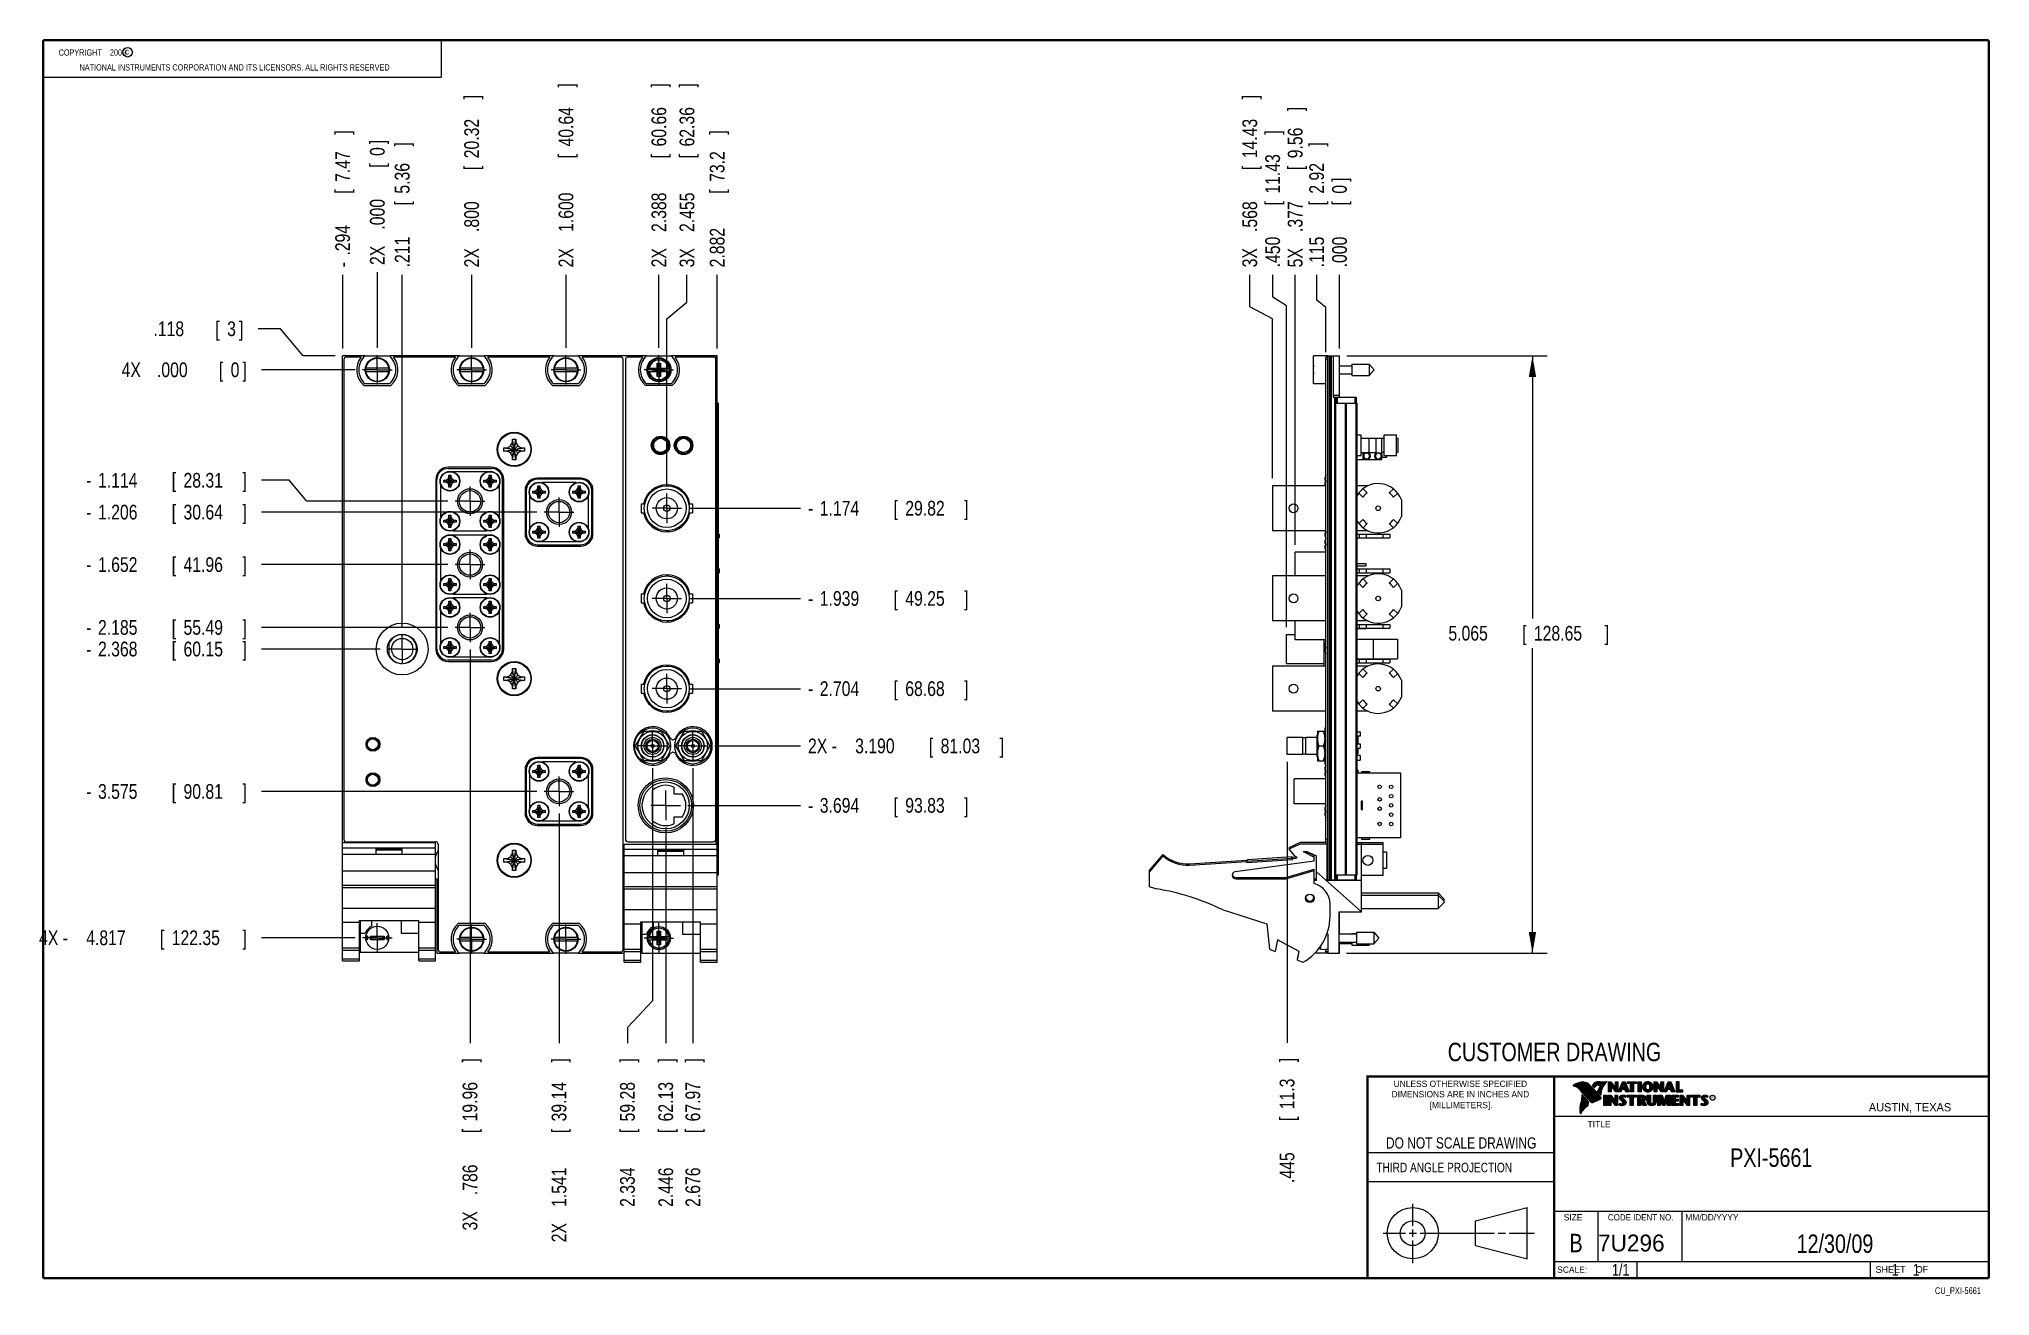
# Model space of a CAD drawing. Header units: inches. Extents: x 0.2 to 16.8, y 0.1 to 10.8.
import ezdxf
from ezdxf.enums import TextEntityAlignment as Align

# ---------------------------------------------------------------- set-up
doc = ezdxf.new("R2010")
doc.units = ezdxf.units.IN
doc.header["$LTSCALE"] = 0.935
doc.header["$MEASUREMENT"] = 0
doc.linetypes.add('CENTER', pattern=[0.6, 0.375, -0.075, 0.075, -0.075])
doc.layers.get('0').update_dxf_attribs({"linetype": 'CONTINUOUS'})
doc.layers.add('DEFAULT_1', color=7, linetype='CENTER')
doc.layers.add('DIMENSIONS', color=7, linetype='CONTINUOUS')
doc.styles.get("Standard").update_dxf_attribs({"font": 'txt', "width": 0.8})
doc.dimstyles.new('DIMSTYLE_1', dxfattribs={"dimtxt": 0.125, "dimasz": 0.18, "dimexe": 0.18, "dimexo": 0.0625, "dimgap": 0.09, "dimtad": 0, "dimtih": 1, "dimtoh": 1, "dimdec": 3, "dimzin": 4, "dimdsep": 46, "dimtxsty": 'STANDARD', "dimblk": '_FILLED', "dimblk1": '_FILLED', "dimblk2": '_FILLED', "dimcen": 0.09, "dimadec": 0, "dimazin": 0, "dimtp": 0.01, "dimtm": 0.01, "dimtfac": 1, "dimtdec": 3, "dimtofl": 0, "dimtmove": 0, "dimatfit": 3, "dimldrblk": '_FILLED', "dimfxl": 1, "dimtolj": 1, "dimtzin": 4, "dimarcsym": 0})
doc.dimstyles.new('DIMSTYLE_2', dxfattribs={"dimtxt": 0.125, "dimasz": 0.18, "dimexe": 0.18, "dimexo": 0.0625, "dimgap": 0.09, "dimtad": 0, "dimtih": 1, "dimtoh": 1, "dimdec": 3, "dimzin": 4, "dimdsep": 46, "dimtxsty": 'STANDARD', "dimblk": '_FILLED', "dimblk1": '_FILLED', "dimblk2": '_FILLED', "dimcen": 0.09, "dimadec": 0, "dimazin": 0, "dimtp": 0.01, "dimtm": 0.01, "dimtfac": 1, "dimtdec": 3, "dimtofl": 0, "dimtmove": 0, "dimatfit": 3, "dimldrblk": '_FILLED', "dimfxl": 1, "dimtolj": 1, "dimtzin": 4, "dimarcsym": 0})

msp = doc.modelspace()

# ---------------------------------------------------------------- texts
at = {"color": 2, "linetype": 'CONTINUOUS', "width": 0.8}
for s, height, p in [('c', 0.053, (0.946, 10.6363)), ('NATIONAL INSTRUMENTS CORPORATION AND ITS LICENSORS. ALL RIGHTS RESERVED', 0.053, (0.5583, 10.5016)), ('THIRD ANGLE PROJECTION', 0.08, (11.5564, 1.1584))]:
    msp.add_text(s, height=height, dxfattribs=at).set_placement(p)
at = {"color": 7, "linetype": 'CONTINUOUS', "width": 0.8}
for s, height, p in [('CUSTOMER DRAWING', 0.15625, (13.0668, 2.1001)), ('DO NOT SCALE DRAWING', 0.095, (12.2754, 1.3592)), ('B', 0.1562, (13.2497, 0.4798))]:
    msp.add_text(s, height=height, dxfattribs=at).set_placement(p, align=Align.CENTER)
at = {"color": 2, "linetype": 'CONTINUOUS'}
for s, p in [('DIMENSIONS ARE IN INCHES AND', (12.2688, 1.7933)), ('UNLESS OTHERWISE SPECIFIED', (12.2688, 1.8819)), ('[MILLIMETERS].', (12.2746, 1.7015))]:
    msp.add_text(s, height=0.053254, dxfattribs=at).set_placement(p, align=Align.CENTER)
for s, height, p in [('R', 0.0217, (14.3971, 1.7782)), ('AUSTIN, TEXAS', 0.069617, (15.7327, 1.6745)), ('TITLE', 0.05325, (13.3474, 1.5397)), ('SIZE', 0.05325, (13.1451, 0.7494)), ('MM/DD/YYYY', 0.05325, (14.1765, 0.7494)), ('SCALE:', 0.05325, (13.0904, 0.3053)), ('SHEET    OF', 0.057262, (15.7892, 0.3052))]:
    msp.add_text(s, height=height, dxfattribs=at).set_placement(p)
at = {"color": 2, "linetype": 'CONTINUOUS', "width": 0.95}
msp.add_text('CODE IDENT NO.', height=0.053254, dxfattribs=at).set_placement((13.7978, 0.7494), align=Align.CENTER)
at = {"color": 7, "linetype": 'CONTINUOUS'}
msp.add_text('7U296', height=0.14316, dxfattribs=at).set_placement((13.4363, 0.4866))
at = {"color": 7, "linetype": 'CONTINUOUS', "width": 0.8}
msp.add_text('1/1', height=0.1, dxfattribs=at).set_placement((13.7025, 0.2805), align=Align.RIGHT)
at = {"color": 2, "linetype": 'CONTINUOUS', "width": 0.8}
msp.add_text('CU_PXI-5661', height=0.057262, dxfattribs=at).set_placement((16.6837, 0.1254), align=Align.RIGHT)
at = {"color": 2, "linetype": 'CONTINUOUS', "insert": (0.3125, 10.6805), "char_height": 0.053, "width": 0.8904, "attachment_point": 1}
msp.add_mtext('    COPYRIGHT    2009', dxfattribs=at)
at = {"color": 7, "linetype": 'CONTINUOUS'}
for s, insert, char_height, width, attachment_point in [('PXI-5661\\P ', (14.9051, 1.3603), 0.15625, 1, 2), ('12/30/09 ', (15.4455, 0.6307), 0.15625, 1.125, 2), ('    1    1', (15.8075, 0.3805), 0.1, 0.8, 1)]:
    msp.add_mtext(s, dxfattribs=dict(at, insert=insert, char_height=char_height, width=width, attachment_point=attachment_point))

# ---------------------------------------------------------------- blocks, each defined once
blk = doc.blocks.new('*D0')
at = {"layer": 'DIMENSIONS', "color": 2, "linetype": 'CONTINUOUS'}
blk.add_line((2.79, 8.144), (2.79, 8.769), dxfattribs=at)
at = {"layer": 'DIMENSIONS', "color": 2, "linetype": 'CONTINUOUS', "width": 0.8}
for s, p in [(']', (2.852, 9.957)), ('7.47', (2.852, 9.557)), ('[', (2.852, 9.457)), ('.294', (2.852, 8.932)), ('-', (2.852, 8.832))]:
    blk.add_text(s, height=0.125, rotation=90, dxfattribs=at).set_placement(p)
blk = doc.blocks.new('_FILLED')
at = {"color": 0, "linetype": 'BYBLOCK'}
blk.add_solid([(0, 0), (-1, 0.174), (-1, -0.174)], dxfattribs=at)
blk = doc.blocks.new('*D1')
at = {"layer": 'DIMENSIONS', "color": 2, "linetype": 'CONTINUOUS'}
blk.add_line((3.884, 8.151), (3.884, 8.769), dxfattribs=at)
at = {"layer": 'DIMENSIONS', "color": 2, "linetype": 'CONTINUOUS', "width": 0.8}
for s, p in [(']', (3.946, 10.257)), ('20.32', (3.946, 9.757)), ('[', (3.946, 9.657)), ('.800', (3.946, 9.132)), ('2X ', (3.946, 8.832))]:
    blk.add_text(s, height=0.125, rotation=90, dxfattribs=at).set_placement(p)
blk = doc.blocks.new('*D2')
at = {"layer": 'DIMENSIONS', "color": 2, "linetype": 'CONTINUOUS'}
blk.add_line((4.684, 8.151), (4.684, 8.769), dxfattribs=at)
at = {"layer": 'DIMENSIONS', "color": 2, "linetype": 'CONTINUOUS', "width": 0.8}
for s, p in [(']', (4.746, 10.357)), ('40.64', (4.746, 9.857)), ('[', (4.746, 9.757)), ('1.600', (4.746, 9.132)), ('2X ', (4.746, 8.832))]:
    blk.add_text(s, height=0.125, rotation=90, dxfattribs=at).set_placement(p)
blk = doc.blocks.new('*D3')
at = {"layer": 'DIMENSIONS', "color": 2, "linetype": 'CONTINUOUS'}
blk.add_line((5.472, 8.151), (5.472, 8.769), dxfattribs=at)
at = {"layer": 'DIMENSIONS', "color": 2, "linetype": 'CONTINUOUS', "width": 0.8}
for s, p in [(']', (5.534, 10.357)), ('60.66', (5.534, 9.857)), ('[', (5.534, 9.757)), ('2.388', (5.534, 9.132)), ('2X ', (5.534, 8.832))]:
    blk.add_text(s, height=0.125, rotation=90, dxfattribs=at).set_placement(p)
blk = doc.blocks.new('*D4')
at = {"layer": 'DIMENSIONS', "color": 2, "linetype": 'CONTINUOUS'}
blk.add_line((5.966, 8.144), (5.966, 8.769), dxfattribs=at)
at = {"layer": 'DIMENSIONS', "color": 2, "linetype": 'CONTINUOUS', "width": 0.8}
for s, p in [(']', (6.028, 9.957)), ('73.2', (6.028, 9.557)), ('[', (6.028, 9.457)), ('2.882', (6.028, 8.832))]:
    blk.add_text(s, height=0.125, rotation=90, dxfattribs=at).set_placement(p)
blk = doc.blocks.new('*D5')
at = {"layer": 'DIMENSIONS', "color": 2, "linetype": 'CONTINUOUS'}
blk.add_line((3.295, 5.783), (3.295, 8.769), dxfattribs=at)
at = {"layer": 'DIMENSIONS', "color": 2, "linetype": 'CONTINUOUS', "width": 0.8}
for s, p in [(']', (3.357, 9.857)), ('5.36', (3.357, 9.457)), ('[', (3.357, 9.357)), ('.211', (3.357, 8.832))]:
    blk.add_text(s, height=0.125, rotation=90, dxfattribs=at).set_placement(p)
blk = doc.blocks.new('*D6')
at = {"layer": 'DIMENSIONS', "color": 2, "linetype": 'CONTINUOUS'}
blk.add_line((3.87, 5.591), (3.87, 2.252), dxfattribs=at)
at = {"layer": 'DIMENSIONS', "color": 2, "linetype": 'CONTINUOUS', "width": 0.8}
for s, p in [(']', (3.932, 2.089)), ('19.96', (3.932, 1.589)), ('[', (3.932, 1.489)), ('.786', (3.932, 0.964)), ('3X ', (3.932, 0.664))]:
    blk.add_text(s, height=0.125, rotation=90, dxfattribs=at).set_placement(p)
blk = doc.blocks.new('*D7')
at = {"layer": 'DIMENSIONS', "color": 2, "linetype": 'CONTINUOUS'}
blk.add_line((4.625, 4.2), (4.625, 2.252), dxfattribs=at)
at = {"layer": 'DIMENSIONS', "color": 2, "linetype": 'CONTINUOUS', "width": 0.8}
for s, p in [(']', (4.687, 2.089)), ('39.14', (4.687, 1.589)), ('[', (4.687, 1.489)), ('1.541', (4.687, 0.864)), ('2X ', (4.687, 0.564))]:
    blk.add_text(s, height=0.125, rotation=90, dxfattribs=at).set_placement(p)
blk = doc.blocks.new('*D8')
at = {"layer": 'DIMENSIONS', "color": 2, "linetype": 'CONTINUOUS'}
for p, q in [((5.709, 8.537), (5.709, 8.769)), ((5.539, 8.397), (5.709, 8.537)), ((5.539, 6.977), (5.539, 8.397))]:
    blk.add_line(p, q, dxfattribs=at)
at = {"layer": 'DIMENSIONS', "color": 2, "linetype": 'CONTINUOUS', "width": 0.8}
for s, p in [(']', (5.772, 10.357)), ('62.36', (5.772, 9.857)), ('[', (5.772, 9.757)), ('2.455', (5.772, 9.132)), ('3X ', (5.772, 8.832))]:
    blk.add_text(s, height=0.125, rotation=90, dxfattribs=at).set_placement(p)
blk = doc.blocks.new('*D9')
at = {"layer": 'DIMENSIONS', "color": 2, "linetype": 'CONTINUOUS'}
blk.add_line((5.76, 4.586), (5.76, 2.252), dxfattribs=at)
at = {"layer": 'DIMENSIONS', "color": 2, "linetype": 'CONTINUOUS', "width": 0.8}
for s, p in [(']', (5.822, 2.089)), ('67.97', (5.822, 1.589)), ('[', (5.822, 1.489)), ('2.676', (5.822, 0.864))]:
    blk.add_text(s, height=0.125, rotation=90, dxfattribs=at).set_placement(p)
blk = doc.blocks.new('*D10')
at = {"layer": 'DIMENSIONS', "color": 2, "linetype": 'CONTINUOUS'}
blk.add_line((5.53, 4.082), (5.53, 2.252), dxfattribs=at)
at = {"layer": 'DIMENSIONS', "color": 2, "linetype": 'CONTINUOUS', "width": 0.8}
for s, p in [(']', (5.592, 2.089)), ('62.13', (5.592, 1.589)), ('[', (5.592, 1.489)), ('2.446', (5.592, 0.864))]:
    blk.add_text(s, height=0.125, rotation=90, dxfattribs=at).set_placement(p)
blk = doc.blocks.new('*D11')
at = {"layer": 'DIMENSIONS', "color": 2, "linetype": 'CONTINUOUS'}
for p, q in [((5.418, 4.586), (5.418, 2.611)), ((5.418, 2.611), (5.204, 2.387)), ((5.204, 2.387), (5.204, 2.252))]:
    blk.add_line(p, q, dxfattribs=at)
at = {"layer": 'DIMENSIONS', "color": 2, "linetype": 'CONTINUOUS', "width": 0.8}
for s, p in [(']', (5.267, 2.089)), ('59.28', (5.267, 1.589)), ('[', (5.267, 1.489)), ('2.334', (5.267, 0.864))]:
    blk.add_text(s, height=0.125, rotation=90, dxfattribs=at).set_placement(p)
blk = doc.blocks.new('*D12')
at = {"layer": 'DIMENSIONS', "color": 2, "linetype": 'CONTINUOUS'}
blk.add_line((3.084, 8.151), (3.084, 8.79), dxfattribs=at)
at = {"layer": 'DIMENSIONS', "color": 2, "linetype": 'CONTINUOUS', "width": 0.8}
for s, p in [(']', (3.146, 9.877)), ('0', (3.146, 9.777)), ('[', (3.146, 9.677)), ('.000', (3.146, 9.152)), ('2X ', (3.146, 8.852))]:
    blk.add_text(s, height=0.125, rotation=90, dxfattribs=at).set_placement(p)
blk = doc.blocks.new('*D13')
at = {"layer": 'DIMENSIONS', "color": 2, "linetype": 'CONTINUOUS'}
blk.add_line((3.107, 5.595), (2.102, 5.595), dxfattribs=at)
at = {"layer": 'DIMENSIONS', "color": 2, "linetype": 'CONTINUOUS', "width": 0.8}
for s, p in [('2.368', (0.715, 5.533)), ('[', (1.34, 5.533)), ('60.15', (1.44, 5.533)), (']', (1.94, 5.533)), ('-', (0.615, 5.533))]:
    blk.add_text(s, height=0.125, dxfattribs=at).set_placement(p)
blk = doc.blocks.new('*D14')
at = {"layer": 'DIMENSIONS', "color": 2, "linetype": 'CONTINUOUS'}
for p, q in [((2.336, 7.027), (2.102, 7.027)), ((2.487, 6.849), (2.336, 7.027)), ((3.682, 6.849), (2.487, 6.849))]:
    blk.add_line(p, q, dxfattribs=at)
at = {"layer": 'DIMENSIONS', "color": 2, "linetype": 'CONTINUOUS', "width": 0.8}
for s, p in [('-', (0.615, 6.964)), ('1.114', (0.715, 6.964)), ('[', (1.34, 6.964)), ('28.31', (1.44, 6.964)), (']', (1.94, 6.964))]:
    blk.add_text(s, height=0.125, dxfattribs=at).set_placement(p)
blk = doc.blocks.new('*D15')
at = {"layer": 'DIMENSIONS', "color": 2, "linetype": 'CONTINUOUS'}
blk.add_line((3.682, 6.311), (2.102, 6.311), dxfattribs=at)
at = {"layer": 'DIMENSIONS', "color": 2, "linetype": 'CONTINUOUS', "width": 0.8}
for s, p in [('-', (0.615, 6.249)), ('1.652', (0.715, 6.249)), ('[', (1.34, 6.249)), ('41.96', (1.44, 6.249)), (']', (1.94, 6.249))]:
    blk.add_text(s, height=0.125, dxfattribs=at).set_placement(p)
blk = doc.blocks.new('*D16')
at = {"layer": 'DIMENSIONS', "color": 2, "linetype": 'CONTINUOUS'}
blk.add_line((3.682, 5.779), (2.102, 5.779), dxfattribs=at)
at = {"layer": 'DIMENSIONS', "color": 2, "linetype": 'CONTINUOUS', "width": 0.8}
for s, p in [('2.185', (0.715, 5.716)), ('[', (1.34, 5.716)), ('55.49', (1.44, 5.716)), (']', (1.94, 5.716)), ('-', (0.615, 5.716))]:
    blk.add_text(s, height=0.125, dxfattribs=at).set_placement(p)
blk = doc.blocks.new('*D17')
at = {"layer": 'DIMENSIONS', "color": 2, "linetype": 'CONTINUOUS'}
blk.add_line((4.437, 6.757), (2.102, 6.757), dxfattribs=at)
at = {"layer": 'DIMENSIONS', "color": 2, "linetype": 'CONTINUOUS', "width": 0.8}
for s, p in [('1.206', (0.715, 6.694)), ('[', (1.34, 6.694)), ('30.64', (1.44, 6.694)), (']', (1.94, 6.694)), ('-', (0.615, 6.694))]:
    blk.add_text(s, height=0.125, dxfattribs=at).set_placement(p)
blk = doc.blocks.new('*D18')
at = {"layer": 'DIMENSIONS', "color": 2, "linetype": 'CONTINUOUS'}
blk.add_line((4.437, 4.388), (2.102, 4.388), dxfattribs=at)
at = {"layer": 'DIMENSIONS', "color": 2, "linetype": 'CONTINUOUS', "width": 0.8}
for s, p in [('-', (0.615, 4.325)), ('3.575', (0.715, 4.325)), ('[', (1.34, 4.325)), ('90.81', (1.44, 4.325)), (']', (1.94, 4.325))]:
    blk.add_text(s, height=0.125, dxfattribs=at).set_placement(p)
blk = doc.blocks.new('*D19')
at = {"layer": 'DIMENSIONS', "color": 2, "linetype": 'CONTINUOUS'}
blk.add_line((2.896, 3.146), (2.102, 3.146), dxfattribs=at)
at = {"layer": 'DIMENSIONS', "color": 2, "linetype": 'CONTINUOUS', "width": 0.8}
for s, p in [('4X -', (0.215, 3.084)), ('4.817', (0.615, 3.084)), ('[', (1.24, 3.084)), ('122.35', (1.34, 3.084)), (']', (1.94, 3.084))]:
    blk.add_text(s, height=0.125, dxfattribs=at).set_placement(p)
blk = doc.blocks.new('*D20')
at = {"layer": 'DIMENSIONS', "color": 2, "linetype": 'CONTINUOUS'}
blk.add_line((5.726, 6.789), (6.673, 6.789), dxfattribs=at)
at = {"layer": 'DIMENSIONS', "color": 2, "linetype": 'CONTINUOUS', "width": 0.8}
for s, p in [('1.174', (6.836, 6.727)), ('[', (7.461, 6.727)), ('29.82', (7.561, 6.727)), (']', (8.061, 6.727)), ('-', (6.736, 6.727))]:
    blk.add_text(s, height=0.125, dxfattribs=at).set_placement(p)
blk = doc.blocks.new('*D21')
at = {"layer": 'DIMENSIONS', "color": 2, "linetype": 'CONTINUOUS'}
blk.add_line((5.726, 6.024), (6.673, 6.024), dxfattribs=at)
at = {"layer": 'DIMENSIONS', "color": 2, "linetype": 'CONTINUOUS', "width": 0.8}
for s, p in [('-', (6.736, 5.962)), ('1.939', (6.836, 5.962)), ('[', (7.461, 5.962)), ('49.25', (7.561, 5.962)), (']', (8.061, 5.962))]:
    blk.add_text(s, height=0.125, dxfattribs=at).set_placement(p)
blk = doc.blocks.new('*D22')
at = {"layer": 'DIMENSIONS', "color": 2, "linetype": 'CONTINUOUS'}
blk.add_line((5.726, 5.259), (6.673, 5.259), dxfattribs=at)
at = {"layer": 'DIMENSIONS', "color": 2, "linetype": 'CONTINUOUS', "width": 0.8}
for s, p in [('2.704', (6.836, 5.197)), ('[', (7.461, 5.197)), ('68.68', (7.561, 5.197)), (']', (8.061, 5.197)), ('-', (6.736, 5.197))]:
    blk.add_text(s, height=0.125, dxfattribs=at).set_placement(p)
blk = doc.blocks.new('*D23')
at = {"layer": 'DIMENSIONS', "color": 2, "linetype": 'CONTINUOUS'}
blk.add_line((5.947, 4.773), (6.673, 4.773), dxfattribs=at)
at = {"layer": 'DIMENSIONS', "color": 2, "linetype": 'CONTINUOUS', "width": 0.8}
for s, p in [('2X -', (6.736, 4.711)), ('3.190', (7.136, 4.711)), ('[', (7.761, 4.711)), ('81.03', (7.861, 4.711)), (']', (8.361, 4.711))]:
    blk.add_text(s, height=0.125, dxfattribs=at).set_placement(p)
blk = doc.blocks.new('*D24')
at = {"layer": 'DIMENSIONS', "color": 2, "linetype": 'CONTINUOUS'}
blk.add_line((5.717, 4.269), (6.673, 4.269), dxfattribs=at)
at = {"layer": 'DIMENSIONS', "color": 2, "linetype": 'CONTINUOUS', "width": 0.8}
for s, p in [('3.694', (6.836, 4.207)), ('[', (7.461, 4.207)), ('93.83', (7.561, 4.207)), (']', (8.061, 4.207)), ('-', (6.736, 4.207))]:
    blk.add_text(s, height=0.125, dxfattribs=at).set_placement(p)
blk = doc.blocks.new('*D25')
at = {"layer": 'DIMENSIONS', "color": 2, "linetype": 'CONTINUOUS'}
blk.add_line((2.896, 7.963), (2.102, 7.963), dxfattribs=at)
at = {"layer": 'DIMENSIONS', "color": 2, "linetype": 'CONTINUOUS', "width": 0.8}
for s, p in [('4X ', (0.915, 7.901)), ('.000', (1.215, 7.901)), ('[', (1.74, 7.901)), ('0', (1.84, 7.901)), (']', (1.94, 7.901))]:
    blk.add_text(s, height=0.125, dxfattribs=at).set_placement(p)
blk = doc.blocks.new('*D26')
at = {"layer": 'DIMENSIONS', "color": 2, "linetype": 'CONTINUOUS'}
for p, q in [((2.262, 8.311), (2.072, 8.311)), ((2.456, 8.081), (2.262, 8.311)), ((2.727, 8.081), (2.456, 8.081))]:
    blk.add_line(p, q, dxfattribs=at)
at = {"layer": 'DIMENSIONS', "color": 2, "linetype": 'CONTINUOUS', "width": 0.8}
for s, p in [('.118', (1.185, 8.249)), ('[', (1.71, 8.249)), ('3', (1.81, 8.249)), (']', (1.91, 8.249))]:
    blk.add_text(s, height=0.125, dxfattribs=at).set_placement(p)
blk = doc.blocks.new('*D27')
at = {"layer": 'DIMENSIONS', "color": 2, "linetype": 'CONTINUOUS'}
for p, q in [((11.306, 8.081), (13.005, 8.081)), ((12.88, 8.081), (12.88, 5.854)), ((12.88, 3.016), (12.88, 5.604)), ((11.304, 3.016), (13.005, 3.016))]:
    blk.add_line(p, q, dxfattribs=at)
at = {"layer": 'DIMENSIONS', "color": 2, "linetype": 'CONTINUOUS', "xscale": 0.18, "yscale": 0.18, "zscale": 0.18}
for p, rotation in [((12.88, 8.081), 90), ((12.88, 3.016), 270)]:
    blk.add_blockref('_FILLED', p, dxfattribs=dict(at, rotation=rotation))
at = {"layer": 'DIMENSIONS', "color": 2, "linetype": 'CONTINUOUS', "width": 0.8}
for s, p in [('5.065', (12.167, 5.667)), ('[', (12.792, 5.667)), ('128.65', (12.892, 5.667)), (']', (13.492, 5.667))]:
    blk.add_text(s, height=0.125, dxfattribs=at).set_placement(p)
blk = doc.blocks.new('*D28')
at = {"layer": 'DIMENSIONS', "color": 2, "linetype": 'CONTINUOUS'}
for p, q in [((11.05, 8.554), (11.05, 8.769)), ((11.129, 8.491), (11.05, 8.554)), ((11.129, 8.114), (11.129, 8.491))]:
    blk.add_line(p, q, dxfattribs=at)
at = {"layer": 'DIMENSIONS', "color": 2, "linetype": 'CONTINUOUS', "width": 0.8}
for s, p in [(']', (11.112, 9.857)), ('2.92', (11.112, 9.457)), ('[', (11.112, 9.357)), ('.115', (11.112, 8.832))]:
    blk.add_text(s, height=0.125, rotation=90, dxfattribs=at).set_placement(p)
blk = doc.blocks.new('*D29')
at = {"layer": 'DIMENSIONS', "color": 2, "linetype": 'CONTINUOUS'}
for p, q in [((10.482, 8.497), (10.482, 8.769)), ((10.676, 8.395), (10.482, 8.497)), ((10.676, 7.043), (10.676, 8.395))]:
    blk.add_line(p, q, dxfattribs=at)
at = {"layer": 'DIMENSIONS', "color": 2, "linetype": 'CONTINUOUS', "width": 0.8}
for s, p in [(']', (10.545, 10.257)), ('14.43', (10.545, 9.757)), ('[', (10.545, 9.657)), ('.568', (10.545, 9.132)), ('3X ', (10.545, 8.832))]:
    blk.add_text(s, height=0.125, rotation=90, dxfattribs=at).set_placement(p)
blk = doc.blocks.new('*D30')
at = {"layer": 'DIMENSIONS', "color": 2, "linetype": 'CONTINUOUS'}
for p, q in [((10.677, 8.58), (10.677, 8.769)), ((10.794, 8.507), (10.677, 8.58)), ((10.794, 5.78), (10.794, 8.507))]:
    blk.add_line(p, q, dxfattribs=at)
at = {"layer": 'DIMENSIONS', "color": 2, "linetype": 'CONTINUOUS', "width": 0.8}
for s, p in [(']', (10.739, 9.957)), ('11.43', (10.739, 9.457)), ('[', (10.739, 9.357)), ('.450', (10.739, 8.832))]:
    blk.add_text(s, height=0.125, rotation=90, dxfattribs=at).set_placement(p)
blk = doc.blocks.new('*D31')
at = {"layer": 'DIMENSIONS', "color": 2, "linetype": 'CONTINUOUS'}
blk.add_line((10.867, 6.48), (10.867, 8.769), dxfattribs=at)
at = {"layer": 'DIMENSIONS', "color": 2, "linetype": 'CONTINUOUS', "width": 0.8}
for s, p in [(']', (10.93, 10.157)), ('9.56', (10.93, 9.757)), ('[', (10.93, 9.657)), ('.377', (10.93, 9.132)), ('5X ', (10.93, 8.832))]:
    blk.add_text(s, height=0.125, rotation=90, dxfattribs=at).set_placement(p)
blk = doc.blocks.new('*D32')
at = {"layer": 'DIMENSIONS', "color": 2, "linetype": 'CONTINUOUS'}
blk.add_line((10.799, 4.639), (10.799, 2.255), dxfattribs=at)
at = {"layer": 'DIMENSIONS', "color": 2, "linetype": 'CONTINUOUS', "width": 0.8}
for s, p in [(']', (10.861, 2.092)), ('11.3', (10.861, 1.692)), ('[', (10.861, 1.592)), ('.445', (10.861, 1.067))]:
    blk.add_text(s, height=0.125, rotation=90, dxfattribs=at).set_placement(p)
blk = doc.blocks.new('*D33')
at = {"layer": 'DIMENSIONS', "color": 2, "linetype": 'CONTINUOUS'}
blk.add_line((11.244, 8.144), (11.244, 8.769), dxfattribs=at)
at = {"layer": 'DIMENSIONS', "color": 2, "linetype": 'CONTINUOUS', "width": 0.8}
for s, p in [(']', (11.306, 9.557)), ('0', (11.306, 9.457)), ('[', (11.306, 9.357)), ('.000', (11.306, 8.832))]:
    blk.add_text(s, height=0.125, rotation=90, dxfattribs=at).set_placement(p)

# ---------------------------------------------------------------- dimensions: what is measured, and where the dimension line sits
at = {"layer": 'DIMENSIONS', "color": 2, "linetype": 'CONTINUOUS'}
for feature_location, offset, dtype, origin, text, picture, middle in [((4.6837, 8.1508), (0, 0.6184), 1, (3.0837, 8.0883), '2X <>', '*D2', (4.6837, 9.6442)), ((5.4717, 8.1508), (0, 0.6184), 1, (3.0837, 8.0883), '2X <>', '*D3', (5.4717, 9.6442)), ((5.5387144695, 6.9767969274), (0.1702861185, 1.7924), 0, (3.0837144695, 8.0882969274), '3X <>', '*D8', (5.709000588, 9.6441969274)), ((3.8837, 8.1508), (0, 0.6184), 1, (3.0837, 8.0883), '2X <>', '*D1', (3.8837, 9.5942)), ((10.6755502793, 7.0426969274), (-0.1931259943, 1.7265), 0, (11.2435502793, 8.0811969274), '3X <>', '*D29', (10.482424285, 9.5941969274)), ((10.8670502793, 6.4797256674), (0, 2.28947126), 1, (11.2435502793, 8.0811969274), '5X <>', '*D31', (10.8670502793, 9.5441969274)), ((2.7897, 8.1437), (0, 0.6255), 1, (3.0837, 8.0883), '-<>', '*D0', (2.7897, 9.4442)), ((3.0837144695, 8.1507969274), (0, 0.6391004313), 1, (3.0837144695, 8.0882969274), '2X <>', '*D12', (3.0837144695, 9.4148973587)), ((2.8961, 3.1463), (-0.7939, 0), 0, (2.9586, 7.9632), '4X -<>', '*D19', (1.1272, 3.1463)), ((3.1071, 5.5952), (-1.0049, 0), 0, (2.9586, 7.9632), '-<>', '*D13', (1.3272, 5.5952)), ((3.6821, 6.8488), (-1.5799, 0.1781), 0, (2.9586, 7.9632), '-<>', '*D14', (1.3272, 7.0269)), ((3.6821, 6.3112), (-1.5799, 0), 0, (2.9586, 7.9632), '-<>', '*D15', (1.3272, 6.3112)), ((3.6821, 5.7785), (-1.5799, 0), 0, (2.9586, 7.9632), '-<>', '*D16', (1.3272, 5.7785)), ((4.43711, 6.75673), (-2.3349, 0), 0, (2.95861, 7.9632), '-<>', '*D17', (1.32721, 6.75673)), ((4.4371, 4.3879), (-2.3349, 0), 0, (2.9586, 7.9632), '-<>', '*D18', (1.3272, 4.3879)), ((2.8961144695, 7.9631969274), (-0.7939, 0), 0, (2.9586144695, 7.9631969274), '4X <>', '*D25', (1.4772144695, 7.9631969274)), ((3.8697, 5.5909), (0, -3.3393), 1, (3.0837, 7.9632), '3X <>', '*D6', (3.8697, 1.4267)), ((4.6247, 4.2003), (0, -1.9486), 1, (3.0837, 7.9632), '2X <>', '*D7', (4.6247, 1.3767)), ((5.7263, 6.7892), (0.9469, 0), 0, (3.0837, 7.9632), '-<>', '*D20', (7.4482, 6.7892)), ((5.7263, 6.0242), (0.9469, 0), 0, (3.0837, 7.9632), '-<>', '*D21', (7.4482, 6.0242)), ((5.7263, 5.2592), (0.9469, 0), 0, (3.0837, 7.9632), '-<>', '*D22', (7.4482, 5.2592)), ((5.9473, 4.7732), (0.7259, 0), 0, (3.0837, 7.9632), '2X -<>', '*D23', (7.5982, 4.7732)), ((5.7173, 4.2692), (0.9559, 0), 0, (3.0837, 7.9632), '-<>', '*D24', (7.4482, 4.2692))]:
    dim = msp.add_ordinate_dim(feature_location=feature_location, offset=offset, dtype=dtype, origin=origin, text=text, dimstyle='DIMSTYLE_1', dxfattribs=at)
    dim.commit()
    dim.dimension.update_dxf_attribs({"geometry": picture, "text_midpoint": middle})
for feature_location, offset, dtype, origin, picture, middle in [((5.9657, 8.1437), (0, 0.6255), 1, (3.0837, 8.0883), '*D4', (5.9657, 9.4442)), ((10.7935502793, 5.7796969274), (-0.1167352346, 2.9895), 0, (11.2435502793, 8.0811969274), '*D30', (10.6768150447, 9.4441969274)), ((3.2947, 5.7828), (0, 2.9864), 1, (3.0837, 8.0883), '*D5', (3.2947, 9.3942)), ((11.1285502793, 8.1136969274), (-0.0788873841, 0.6555), 0, (11.2435502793, 8.0811969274), '*D28', (11.0496628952, 9.3941969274)), ((11.2435502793, 8.1436969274), (0, 0.6255), 1, (11.2435502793, 8.0811969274), '*D33', (11.2435502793, 9.2441969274)), ((2.7272, 8.0812), (-0.6552, 0.2301), 0, (2.9586, 7.9632), '*D26', (1.597, 8.3113)), ((5.7597, 4.5856), (0, -2.3339), 1, (3.0837, 7.9632), '*D9', (5.7597, 1.5267)), ((5.5297, 4.0816), (0, -1.8299), 1, (3.0837, 7.9632), '*D10', (5.5297, 1.5267)), ((5.4177, 4.5856), (-0.2134, -2.3339), 0, (3.0837, 7.9632), '*D11', (5.2044, 1.5267)), ((10.7986, 4.6387), (0, -2.3837), 1, (11.2436, 7.7467), '*D32', (10.7986, 1.63))]:
    dim = msp.add_ordinate_dim(feature_location=feature_location, offset=offset, dtype=dtype, origin=origin, dimstyle='DIMSTYLE_1', dxfattribs=at)
    dim.commit()
    dim.dimension.update_dxf_attribs({"geometry": picture, "text_midpoint": middle})
dim = msp.add_linear_dim(base=(12.8796, 8.0812), p1=(11.3041, 3.0162), p2=(11.3061, 8.0812), angle=90, dimstyle='DIMSTYLE_2', dxfattribs=at)
dim.commit()
dim.dimension.update_dxf_attribs({"geometry": '*D27', "text_midpoint": (12.8796, 5.7291), "dimtype": 160})

# ---------------------------------------------------------------- linework, layer by layer
at = {"color": 2, "linetype": 'CONTINUOUS'}
for p, q in [((0.25, 10.7586), (3.625, 10.7586)), ((0.25, 10.7586), (0.25, 10.4456)), ((3.625, 10.7586), (3.625, 10.4456)), ((0.25, 10.4456), (3.625, 10.4456)), ((13.0652, 1.9695), (16.745, 1.9695)), ((13.0652, 1.9695), (13.0652, 0.2605)), ((13.2311, 1.8934), (13.2311, 1.8949)), ((13.2347, 1.8921), (13.2347, 1.8972)), ((13.2382, 1.8907), (13.2382, 1.8994)), ((13.2418, 1.8892), (13.2418, 1.9015)), ((13.2453, 1.8876), (13.2453, 1.9035)), ((13.2489, 1.8858), (13.2489, 1.9054)), ((13.2524, 1.8839), (13.2524, 1.9069)), ((13.256, 1.8818), (13.256, 1.9084)), ((13.2596, 1.8796), (13.2596, 1.9098)), ((13.2631, 1.8772), (13.2631, 1.9111)), ((13.2667, 1.8747), (13.2667, 1.9124)), ((13.2702, 1.872), (13.2702, 1.9135)), ((13.2738, 1.869), (13.2738, 1.9146)), ((13.2773, 1.8658), (13.2773, 1.9155)), ((13.2809, 1.8624), (13.2809, 1.9164)), ((13.2844, 1.8587), (13.2844, 1.9173)), ((13.288, 1.8549), (13.288, 1.9181)), ((13.2915, 1.851), (13.2915, 1.9188)), ((13.2951, 1.8471), (13.2951, 1.9194)), ((13.2987, 1.8431), (13.2987, 1.9198)), ((13.3022, 1.8391), (13.3022, 1.92)), ((13.3058, 1.8351), (13.3058, 1.9201)), ((13.3093, 1.8311), (13.3093, 1.9201)), ((13.3129, 1.827), (13.3129, 1.9199)), ((13.3164, 1.8229), (13.3164, 1.9196)), ((13.32, 1.8188), (13.32, 1.9192)), ((13.3235, 1.8146), (13.3235, 1.9186)), ((13.3271, 1.8104), (13.3271, 1.9179)), ((13.3306, 1.8062), (13.3306, 1.9172)), ((13.3342, 1.802), (13.3342, 1.9163)), ((13.3378, 1.7978), (13.3378, 1.9151)), ((13.3413, 1.7937), (13.3413, 1.9138)), ((13.3449, 1.7897), (13.3449, 1.9122)), ((13.3484, 1.7856), (13.3484, 1.9103)), ((13.352, 1.7817), (13.352, 1.9081)), ((13.3555, 1.7778), (13.3555, 1.9055)), ((13.3591, 1.7739), (13.3591, 1.9026)), ((13.3626, 1.7701), (13.3626, 1.8991)), ((13.3662, 1.7663), (13.3662, 1.8952)), ((13.3697, 1.7625), (13.3697, 1.8915)), ((13.3733, 1.7588), (13.3733, 1.8878)), ((13.3769, 1.7556), (13.3769, 1.8841)), ((13.3804, 1.7529), (13.3804, 1.8803)), ((13.384, 1.7512), (13.384, 1.8766)), ((13.3875, 1.7509), (13.3875, 1.8728)), ((13.4022, 1.878), (13.3901, 1.8922)), ((13.3911, 1.7518), (13.3911, 1.8691)), ((13.4029, 1.881), (13.3927, 1.893)), ((13.3946, 1.8908), (13.3946, 1.8999)), ((13.3946, 1.7533), (13.3946, 1.8653)), ((13.3982, 1.8866), (13.3982, 1.9062)), ((13.3982, 1.7548), (13.3982, 1.8615)), ((13.4017, 1.8824), (13.4017, 1.9101)), ((13.4017, 1.7563), (13.4017, 1.8574)), ((13.4053, 1.8823), (13.4053, 1.9129)), ((13.4053, 1.7578), (13.4053, 1.8531)), ((13.4088, 1.8844), (13.4088, 1.915)), ((13.4088, 1.7593), (13.4088, 1.8488)), ((13.4124, 1.887), (13.4124, 1.9167)), ((13.4124, 1.7609), (13.4124, 1.8445)), ((13.4159, 1.89), (13.4159, 1.9182)), ((13.4159, 1.7625), (13.4159, 1.8402)), ((13.4195, 1.8937), (13.4195, 1.9193)), ((13.4195, 1.7641), (13.4195, 1.8359)), ((13.4231, 1.8964), (13.4231, 1.9203)), ((13.4231, 1.7657), (13.4231, 1.8316)), ((13.4266, 1.8982), (13.4266, 1.9209)), ((13.4266, 1.7674), (13.4266, 1.8273)), ((13.4302, 1.8995), (13.4302, 1.9214)), ((13.4302, 1.7691), (13.4302, 1.823)), ((13.4414, 1.8328), (13.4319, 1.8437)), ((13.4337, 1.8997), (13.4337, 1.922)), ((13.4433, 1.8344), (13.4349, 1.844)), ((13.4373, 1.8991), (13.4373, 1.9224)), ((13.4373, 1.8413), (13.4373, 1.8491)), ((13.4408, 1.898), (13.4408, 1.9228)), ((13.4408, 1.8372), (13.4408, 1.8572)), ((13.4444, 1.8972), (13.4444, 1.9231)), ((13.4444, 1.8331), (13.4444, 1.8665)), ((13.4479, 1.8969), (13.4479, 1.9234)), ((13.4479, 1.8288), (13.4479, 1.873)), ((13.4515, 1.8966), (13.4515, 1.9236)), ((13.4515, 1.8247), (13.4515, 1.8764)), ((13.4529, 1.9261), (13.5132, 1.9271)), ((13.453, 1.9236), (13.5067, 1.9245)), ((13.455, 1.8965), (13.455, 1.9237)), ((13.455, 1.8207), (13.455, 1.878)), ((13.4586, 1.8964), (13.4586, 1.9237)), ((13.4586, 1.8303), (13.4586, 1.879)), ((13.4622, 1.8957), (13.4622, 1.9238)), ((13.4622, 1.8535), (13.4622, 1.8795)), ((13.4657, 1.8935), (13.4657, 1.9238)), ((13.4657, 1.8636), (13.4657, 1.8798)), ((13.4693, 1.872), (13.4693, 1.9239)), ((13.4728, 1.8794), (13.4728, 1.9239)), ((13.4764, 1.8859), (13.4764, 1.924)), ((13.4799, 1.8919), (13.4799, 1.924)), ((13.4835, 1.8973), (13.4835, 1.9241)), ((13.487, 1.9023), (13.487, 1.9242)), ((13.4906, 1.9069), (13.4906, 1.9242)), ((13.4941, 1.9112), (13.4941, 1.9243)), ((13.4977, 1.9153), (13.4977, 1.9243)), ((13.5013, 1.9191), (13.5013, 1.9244)), ((13.5261, 1.9263), (13.5451, 1.9263)), ((13.5261, 1.839), (13.5261, 1.9263)), ((13.5466, 1.839), (13.5261, 1.839)), ((13.5286, 1.9237), (13.5439, 1.9237)), ((13.5286, 1.8415), (13.5286, 1.9237)), ((13.5441, 1.8415), (13.5286, 1.8415)), ((13.5332, 1.8415), (13.5332, 1.9237)), ((13.5367, 1.8415), (13.5367, 1.9237)), ((13.5402, 1.8415), (13.5402, 1.9237)), ((13.5441, 1.8976), (13.5437, 1.9237)), ((13.5439, 1.9237), (13.5854, 1.869)), ((13.5873, 1.8415), (13.5441, 1.8976)), ((13.5441, 1.8976), (13.5441, 1.8415)), ((13.5451, 1.9263), (13.5829, 1.8765)), ((13.586, 1.839), (13.5466, 1.8902)), ((13.5466, 1.8902), (13.5466, 1.839)), ((13.5471, 1.8936), (13.5471, 1.9194)), ((13.5506, 1.8891), (13.5506, 1.9149)), ((13.5541, 1.8846), (13.5541, 1.9103)), ((13.5576, 1.8801), (13.5576, 1.9057)), ((13.561, 1.8756), (13.561, 1.9011)), ((13.5645, 1.8711), (13.5645, 1.8965)), ((13.568, 1.8665), (13.568, 1.8919)), ((13.5715, 1.862), (13.5715, 1.8874)), ((13.575, 1.8575), (13.575, 1.8828)), ((13.5784, 1.853), (13.5784, 1.8782)), ((13.5819, 1.8485), (13.5819, 1.8736)), ((13.5829, 1.9263), (13.6036, 1.9263)), ((13.5829, 1.8765), (13.5829, 1.9263)), ((13.5854, 1.9237), (13.6011, 1.9237)), ((13.5854, 1.869), (13.5854, 1.9237)), ((13.5854, 1.844), (13.5854, 1.869)), ((13.6036, 1.839), (13.586, 1.839)), ((13.6011, 1.8415), (13.5873, 1.8415)), ((13.5889, 1.8415), (13.5889, 1.9237)), ((13.5923, 1.8415), (13.5923, 1.9237)), ((13.5958, 1.8415), (13.5958, 1.9237)), ((13.5993, 1.8415), (13.5993, 1.9237)), ((13.6011, 1.9237), (13.6011, 1.8415)), ((13.6036, 1.9263), (13.6036, 1.839)), ((13.6088, 1.839), (13.6444, 1.9262)), ((13.6294, 1.839), (13.6088, 1.839)), ((13.6125, 1.8415), (13.6461, 1.9237)), ((13.6277, 1.8415), (13.6125, 1.8415)), ((13.6167, 1.8415), (13.6167, 1.8516)), ((13.6201, 1.8415), (13.6201, 1.8601)), ((13.6236, 1.8415), (13.6236, 1.8686)), ((13.6271, 1.8415), (13.6271, 1.8771)), ((13.6361, 1.8623), (13.6277, 1.8415)), ((13.6378, 1.8598), (13.6294, 1.839)), ((13.6306, 1.8486), (13.6306, 1.8857)), ((13.634, 1.8573), (13.634, 1.8942)), ((13.6665, 1.8623), (13.6361, 1.8623)), ((13.6375, 1.8623), (13.6375, 1.9027)), ((13.6647, 1.8598), (13.6378, 1.8598)), ((13.6388, 1.8711), (13.65, 1.9073)), ((13.6639, 1.8711), (13.6388, 1.8711)), ((13.641, 1.8781), (13.641, 1.9112)), ((13.641, 1.8623), (13.641, 1.8711)), ((13.6423, 1.8736), (13.6519, 1.9048)), ((13.6606, 1.8736), (13.6423, 1.8736)), ((13.6444, 1.9262), (13.6664, 1.9262)), ((13.6445, 1.8893), (13.6445, 1.9197)), ((13.6445, 1.8623), (13.6445, 1.8711)), ((13.6461, 1.9237), (13.6647, 1.9237)), ((13.6479, 1.9006), (13.6479, 1.9237)), ((13.6479, 1.8623), (13.6479, 1.8711)), ((13.65, 1.9073), (13.6541, 1.9073)), ((13.6514, 1.9073), (13.6514, 1.9237)), ((13.6514, 1.8623), (13.6514, 1.8711)), ((13.6519, 1.9048), (13.6521, 1.9048)), ((13.6521, 1.9048), (13.6606, 1.8736)), ((13.6541, 1.9073), (13.6639, 1.8711)), ((13.6549, 1.9043), (13.6549, 1.9237)), ((13.6549, 1.8623), (13.6549, 1.8711)), ((13.6584, 1.8915), (13.6584, 1.9237)), ((13.6584, 1.8623), (13.6584, 1.8711)), ((13.6618, 1.8787), (13.6618, 1.9237)), ((13.6618, 1.8623), (13.6618, 1.8711)), ((13.6647, 1.9237), (13.6959, 1.8415)), ((13.6717, 1.839), (13.6647, 1.8598)), ((13.6653, 1.8623), (13.6653, 1.922)), ((13.6664, 1.9262), (13.6995, 1.839)), ((13.6735, 1.8415), (13.6665, 1.8623)), ((13.6688, 1.8555), (13.6688, 1.9128)), ((13.6995, 1.839), (13.6717, 1.839)), ((13.6723, 1.8452), (13.6723, 1.9037)), ((13.6959, 1.8415), (13.6735, 1.8415)), ((13.6757, 1.8415), (13.6757, 1.8945)), ((13.6792, 1.8415), (13.6792, 1.8854)), ((13.6827, 1.8415), (13.6827, 1.8762)), ((13.6862, 1.8415), (13.6862, 1.8671)), ((13.6866, 1.9262), (13.7634, 1.9262)), ((13.6866, 1.9099), (13.6866, 1.9262)), ((13.7118, 1.9099), (13.6866, 1.9099)), ((13.6891, 1.9237), (13.7609, 1.9237)), ((13.6891, 1.9125), (13.6891, 1.9237)), ((13.7143, 1.9125), (13.6891, 1.9125)), ((13.6896, 1.8415), (13.6896, 1.8579)), ((13.6931, 1.9125), (13.6931, 1.9237)), ((13.6931, 1.8415), (13.6931, 1.8488)), ((13.6966, 1.9125), (13.6966, 1.9237)), ((13.7001, 1.9125), (13.7001, 1.9237)), ((13.7035, 1.9125), (13.7035, 1.9237)), ((13.707, 1.9125), (13.707, 1.9237)), ((13.7105, 1.9125), (13.7105, 1.9237)), ((13.7118, 1.839), (13.7118, 1.9099)), ((13.7382, 1.839), (13.7118, 1.839)), ((13.7143, 1.9125), (13.714, 1.9237)), ((13.7143, 1.8415), (13.7143, 1.9125)), ((13.7357, 1.8415), (13.7143, 1.8415)), ((13.7174, 1.8415), (13.7174, 1.9237)), ((13.7209, 1.8415), (13.7209, 1.9237)), ((13.7244, 1.8415), (13.7244, 1.9237)), ((13.7279, 1.8415), (13.7279, 1.9237)), ((13.7313, 1.8415), (13.7313, 1.9237)), ((13.7357, 1.9125), (13.7348, 1.9237)), ((13.7609, 1.9125), (13.7357, 1.9125)), ((13.7357, 1.9125), (13.7357, 1.8415)), ((13.7634, 1.9099), (13.7382, 1.9099)), ((13.7382, 1.9099), (13.7382, 1.839)), ((13.7383, 1.9125), (13.7383, 1.9237)), ((13.7418, 1.9125), (13.7418, 1.9237)), ((13.7452, 1.9125), (13.7452, 1.9237)), ((13.7487, 1.9125), (13.7487, 1.9237)), ((13.7522, 1.9125), (13.7522, 1.9237)), ((13.7557, 1.9125), (13.7557, 1.9237)), ((13.7591, 1.9125), (13.7591, 1.9237)), ((13.7609, 1.9237), (13.7609, 1.9125)), ((13.7634, 1.9262), (13.7634, 1.9099)), ((13.7768, 1.9262), (13.8031, 1.9262)), ((13.7768, 1.839), (13.7768, 1.9262)), ((13.8031, 1.839), (13.7768, 1.839)), ((13.7794, 1.9237), (13.8006, 1.9237)), ((13.7794, 1.8415), (13.7794, 1.9237)), ((13.8006, 1.8415), (13.7794, 1.8415)), ((13.7835, 1.8415), (13.7835, 1.9237)), ((13.787, 1.8415), (13.787, 1.9237)), ((13.7904, 1.8415), (13.7904, 1.9237)), ((13.7939, 1.8415), (13.7939, 1.9237)), ((13.7974, 1.8415), (13.7974, 1.9237)), ((13.8006, 1.9237), (13.8006, 1.8415)), ((13.8031, 1.9262), (13.8031, 1.839)), ((13.8154, 1.8853), (13.8155, 1.8871)), ((13.8154, 1.8834), (13.8154, 1.8853)), ((13.8154, 1.8816), (13.8154, 1.8834)), ((13.8155, 1.8797), (13.8154, 1.8816)), ((13.8155, 1.8871), (13.8157, 1.8889)), ((13.8157, 1.8779), (13.8155, 1.8797)), ((13.8157, 1.8889), (13.8159, 1.8907)), ((13.8159, 1.876), (13.8157, 1.8779)), ((13.8159, 1.8907), (13.8161, 1.8924)), ((13.8162, 1.8742), (13.8159, 1.876)), ((13.8161, 1.8924), (13.8165, 1.8941)), ((13.8166, 1.8724), (13.8162, 1.8742)), ((13.8165, 1.8941), (13.8169, 1.8958)), ((13.817, 1.8706), (13.8166, 1.8724)), ((13.8169, 1.8958), (13.8174, 1.8975)), ((13.8174, 1.8689), (13.817, 1.8706)), ((13.8174, 1.8975), (13.8179, 1.8991)), ((13.8179, 1.8672), (13.8174, 1.8689)), ((13.8179, 1.8991), (13.8185, 1.9006)), ((13.8179, 1.8852), (13.818, 1.8869)), ((13.8179, 1.8834), (13.8179, 1.8852)), ((13.818, 1.8817), (13.8179, 1.8834)), ((13.8185, 1.8655), (13.8179, 1.8672)), ((13.818, 1.8869), (13.8182, 1.8886)), ((13.8181, 1.8799), (13.818, 1.8817)), ((13.8182, 1.8781), (13.8181, 1.8799)), ((13.8182, 1.8886), (13.8184, 1.8903)), ((13.8184, 1.8764), (13.8182, 1.8781)), ((13.8184, 1.8903), (13.8186, 1.892)), ((13.8187, 1.8746), (13.8184, 1.8764)), ((13.8185, 1.9006), (13.8191, 1.9021)), ((13.8191, 1.8639), (13.8185, 1.8655)), ((13.8186, 1.892), (13.819, 1.8936)), ((13.8191, 1.8729), (13.8187, 1.8746)), ((13.819, 1.8936), (13.8193, 1.8952)), ((13.8191, 1.9021), (13.8198, 1.9036)), ((13.8194, 1.8712), (13.8191, 1.8729)), ((13.8198, 1.8623), (13.8191, 1.8639)), ((13.8193, 1.8952), (13.8198, 1.8967)), ((13.8199, 1.8696), (13.8194, 1.8712)), ((13.8198, 1.9036), (13.8206, 1.9051)), ((13.8198, 1.8967), (13.8203, 1.8982)), ((13.8205, 1.8607), (13.8198, 1.8623)), ((13.8204, 1.8679), (13.8199, 1.8696)), ((13.8203, 1.8982), (13.8208, 1.8997)), ((13.8209, 1.8664), (13.8204, 1.8679)), ((13.8213, 1.8592), (13.8205, 1.8607)), ((13.8206, 1.9051), (13.8214, 1.9065)), ((13.8208, 1.8997), (13.8214, 1.9011)), ((13.8209, 1.8664), (13.8208, 1.8997)), ((13.8215, 1.8648), (13.8209, 1.8664)), ((13.8221, 1.8578), (13.8213, 1.8592)), ((13.8214, 1.9065), (13.8223, 1.9079)), ((13.8214, 1.9011), (13.8221, 1.9025)), ((13.8221, 1.8633), (13.8215, 1.8648)), ((13.8221, 1.9025), (13.8228, 1.9038)), ((13.8228, 1.8619), (13.8221, 1.8633)), ((13.823, 1.8563), (13.8221, 1.8578)), ((13.8223, 1.9079), (13.8232, 1.9092)), ((13.8228, 1.9038), (13.8236, 1.9052)), ((13.8235, 1.8604), (13.8228, 1.8619)), ((13.8239, 1.855), (13.823, 1.8563)), ((13.8232, 1.9092), (13.8243, 1.9106)), ((13.8243, 1.8591), (13.8235, 1.8604)), ((13.8236, 1.9052), (13.8244, 1.9065)), ((13.8249, 1.8536), (13.8239, 1.855)), ((13.8243, 1.9106), (13.8253, 1.9119)), ((13.8243, 1.8591), (13.8244, 1.9065)), ((13.8251, 1.8577), (13.8243, 1.8591)), ((13.8244, 1.9065), (13.8253, 1.9077)), ((13.826, 1.8523), (13.8249, 1.8536)), ((13.826, 1.8564), (13.8251, 1.8577)), ((13.8253, 1.9119), (13.8265, 1.9132)), ((13.8253, 1.9077), (13.8262, 1.909)), ((13.8269, 1.8552), (13.826, 1.8564)), ((13.8271, 1.8511), (13.826, 1.8523)), ((13.8262, 1.909), (13.8273, 1.9102)), ((13.8265, 1.9132), (13.8276, 1.9144)), ((13.8279, 1.854), (13.8269, 1.8552)), ((13.8282, 1.8499), (13.8271, 1.8511)), ((13.8273, 1.9102), (13.8283, 1.9114)), ((13.8276, 1.9144), (13.8288, 1.9156)), ((13.8279, 1.854), (13.8283, 1.9114)), ((13.8289, 1.8528), (13.8279, 1.854)), ((13.8294, 1.8487), (13.8282, 1.8499)), ((13.8283, 1.9114), (13.8294, 1.9126)), ((13.8288, 1.9156), (13.8301, 1.9167)), ((13.83, 1.8517), (13.8289, 1.8528)), ((13.8294, 1.9126), (13.8306, 1.9137)), ((13.8306, 1.8476), (13.8294, 1.8487)), ((13.8311, 1.8506), (13.83, 1.8517)), ((13.8301, 1.9167), (13.8314, 1.9178)), ((13.8306, 1.9137), (13.8318, 1.9148)), ((13.8319, 1.8466), (13.8306, 1.8476)), ((13.8311, 1.8506), (13.8318, 1.9148)), ((13.8323, 1.8496), (13.8311, 1.8506)), ((13.8314, 1.9178), (13.8327, 1.9188)), ((13.8318, 1.9148), (13.833, 1.9158)), ((13.8332, 1.8456), (13.8319, 1.8466)), ((13.8335, 1.8486), (13.8323, 1.8496)), ((13.8327, 1.9188), (13.834, 1.9198)), ((13.833, 1.9158), (13.8342, 1.9168)), ((13.8346, 1.8447), (13.8332, 1.8456)), ((13.8347, 1.8477), (13.8335, 1.8486)), ((13.834, 1.9198), (13.8354, 1.9207)), ((13.8342, 1.9168), (13.8355, 1.9177)), ((13.836, 1.8438), (13.8346, 1.8447)), ((13.8347, 1.8477), (13.8355, 1.9177)), ((13.836, 1.8468), (13.8347, 1.8477)), ((13.8354, 1.9207), (13.8368, 1.9215)), ((13.8355, 1.9177), (13.8368, 1.9185)), ((13.8373, 1.846), (13.836, 1.8468)), ((13.8374, 1.843), (13.836, 1.8438)), ((13.8368, 1.9215), (13.8382, 1.9223)), ((13.8368, 1.9185), (13.8381, 1.9193)), ((13.8386, 1.8452), (13.8373, 1.846)), ((13.839, 1.8423), (13.8374, 1.843)), ((13.8381, 1.9193), (13.8394, 1.92)), ((13.8386, 1.8452), (13.8381, 1.9193)), ((13.8382, 1.9223), (13.8397, 1.923)), ((13.84, 1.8445), (13.8386, 1.8452)), ((13.8405, 1.8416), (13.839, 1.8423)), ((13.8394, 1.92), (13.8408, 1.9207)), ((13.8397, 1.923), (13.8412, 1.9237)), ((13.8397, 1.8857), (13.8398, 1.8868)), ((13.8397, 1.8845), (13.8397, 1.8857)), ((13.8397, 1.8833), (13.8397, 1.8845)), ((13.8397, 1.8821), (13.8397, 1.8833)), ((13.8397, 1.8809), (13.8397, 1.8821)), ((13.8398, 1.8796), (13.8397, 1.8809)), ((13.8398, 1.8868), (13.8399, 1.888)), ((13.8399, 1.8784), (13.8398, 1.8796)), ((13.8399, 1.888), (13.84, 1.8891)), ((13.84, 1.8773), (13.8399, 1.8784)), ((13.84, 1.8891), (13.8401, 1.8902)), ((13.8401, 1.8761), (13.84, 1.8773)), ((13.8415, 1.8439), (13.84, 1.8445)), ((13.8401, 1.8902), (13.8402, 1.8913)), ((13.8402, 1.8749), (13.8401, 1.8761)), ((13.8402, 1.8913), (13.8403, 1.8924)), ((13.8404, 1.8738), (13.8402, 1.8749)), ((13.8403, 1.8924), (13.8405, 1.8934)), ((13.8405, 1.8727), (13.8404, 1.8738)), ((13.8405, 1.8934), (13.8407, 1.8944)), ((13.8407, 1.8716), (13.8405, 1.8727)), ((13.8421, 1.8409), (13.8405, 1.8416)), ((13.8407, 1.8944), (13.8409, 1.8954)), ((13.841, 1.8706), (13.8407, 1.8716)), ((13.8408, 1.9207), (13.8422, 1.9213)), ((13.8409, 1.8954), (13.8411, 1.8963)), ((13.8412, 1.8696), (13.841, 1.8706)), ((13.8411, 1.8963), (13.8414, 1.8972)), ((13.8412, 1.9237), (13.8427, 1.9243)), ((13.8414, 1.8686), (13.8412, 1.8696)), ((13.8414, 1.8972), (13.8416, 1.8981)), ((13.8417, 1.8677), (13.8414, 1.8686)), ((13.8415, 1.8439), (13.8417, 1.8678)), ((13.843, 1.8433), (13.8415, 1.8439)), ((13.8416, 1.8981), (13.8419, 1.899)), ((13.842, 1.8667), (13.8417, 1.8677)), ((13.8419, 1.899), (13.8422, 1.8999)), ((13.842, 1.8991), (13.8422, 1.9213)), ((13.8423, 1.8658), (13.842, 1.8667)), ((13.8438, 1.8404), (13.8421, 1.8409)), ((13.8422, 1.9213), (13.8436, 1.9219)), ((13.8422, 1.8999), (13.8426, 1.9007)), ((13.8422, 1.8844), (13.8423, 1.8856)), ((13.8422, 1.8833), (13.8422, 1.8844)), ((13.8422, 1.8821), (13.8422, 1.8833)), ((13.8423, 1.8809), (13.8422, 1.8821)), ((13.8423, 1.8867), (13.8424, 1.8878)), ((13.8423, 1.8856), (13.8423, 1.8867)), ((13.8423, 1.8798), (13.8423, 1.8809)), ((13.8424, 1.8786), (13.8423, 1.8798)), ((13.8427, 1.865), (13.8423, 1.8658)), ((13.8424, 1.8878), (13.8425, 1.8889)), ((13.8425, 1.8775), (13.8424, 1.8786)), ((13.8425, 1.8889), (13.8426, 1.89)), ((13.8426, 1.8764), (13.8425, 1.8775)), ((13.8426, 1.9007), (13.843, 1.9016)), ((13.8426, 1.89), (13.8427, 1.891)), ((13.8427, 1.8753), (13.8426, 1.8764)), ((13.8427, 1.9243), (13.8443, 1.9248)), ((13.8427, 1.891), (13.8428, 1.892)), ((13.8429, 1.8742), (13.8427, 1.8753)), ((13.8431, 1.8641), (13.8427, 1.865)), ((13.8428, 1.892), (13.843, 1.893)), ((13.843, 1.8731), (13.8429, 1.8742)), ((13.843, 1.9016), (13.8434, 1.9024)), ((13.843, 1.893), (13.8432, 1.8939)), ((13.8432, 1.8721), (13.843, 1.8731)), ((13.8445, 1.8428), (13.843, 1.8433)), ((13.8434, 1.8633), (13.8431, 1.8641)), ((13.8432, 1.8939), (13.8434, 1.8948)), ((13.8434, 1.8712), (13.8432, 1.8721)), ((13.8434, 1.9024), (13.8438, 1.9032)), ((13.8434, 1.8948), (13.8436, 1.8957)), ((13.8436, 1.8702), (13.8434, 1.8712)), ((13.8439, 1.8625), (13.8434, 1.8633)), ((13.8436, 1.9219), (13.8451, 1.9224)), ((13.8436, 1.8957), (13.8438, 1.8965)), ((13.8439, 1.8693), (13.8436, 1.8702)), ((13.8438, 1.9032), (13.8443, 1.904)), ((13.8438, 1.8965), (13.844, 1.8974)), ((13.8455, 1.8399), (13.8438, 1.8404)), ((13.8441, 1.8684), (13.8439, 1.8693)), ((13.8443, 1.8617), (13.8439, 1.8625)), ((13.844, 1.8974), (13.8443, 1.8982)), ((13.8444, 1.8676), (13.8441, 1.8684)), ((13.8443, 1.9248), (13.8459, 1.9253)), ((13.8443, 1.904), (13.8447, 1.9047)), ((13.8443, 1.8982), (13.8446, 1.899)), ((13.8448, 1.8609), (13.8443, 1.8617)), ((13.8447, 1.8667), (13.8444, 1.8676)), ((13.8462, 1.8423), (13.8445, 1.8428)), ((13.8446, 1.899), (13.8449, 1.8997)), ((13.8447, 1.9047), (13.8453, 1.9055)), ((13.845, 1.8659), (13.8447, 1.8667)), ((13.8453, 1.8602), (13.8448, 1.8609)), ((13.8449, 1.8997), (13.8453, 1.9005)), ((13.8454, 1.8651), (13.845, 1.8659)), ((13.8451, 1.9224), (13.8466, 1.9229)), ((13.8453, 1.9055), (13.8451, 1.9224)), ((13.8453, 1.9055), (13.8458, 1.9062)), ((13.8453, 1.9005), (13.8456, 1.9012)), ((13.8458, 1.8595), (13.8453, 1.8602)), ((13.8457, 1.8644), (13.8454, 1.8651)), ((13.8473, 1.8395), (13.8455, 1.8399)), ((13.8456, 1.9012), (13.846, 1.902)), ((13.8461, 1.8637), (13.8457, 1.8644)), ((13.8458, 1.9062), (13.8464, 1.9068)), ((13.8464, 1.8588), (13.8458, 1.8595)), ((13.846, 1.8424), (13.8458, 1.8595)), ((13.8459, 1.9253), (13.8476, 1.9257)), ((13.846, 1.902), (13.8464, 1.9027)), ((13.8465, 1.863), (13.8461, 1.8637)), ((13.8478, 1.8419), (13.8462, 1.8423)), ((13.8464, 1.9068), (13.847, 1.9074)), ((13.8464, 1.9027), (13.8468, 1.9033)), ((13.847, 1.8581), (13.8464, 1.8588)), ((13.8469, 1.8623), (13.8465, 1.863)), ((13.8466, 1.9229), (13.8481, 1.9233)), ((13.8468, 1.9033), (13.8473, 1.9039)), ((13.8473, 1.8617), (13.8469, 1.8623)), ((13.847, 1.9074), (13.8477, 1.908)), ((13.8477, 1.8575), (13.847, 1.8581)), ((13.8473, 1.9039), (13.8478, 1.9045)), ((13.8478, 1.8611), (13.8473, 1.8617)), ((13.8491, 1.8391), (13.8473, 1.8395)), ((13.8476, 1.9257), (13.8492, 1.9261)), ((13.8477, 1.908), (13.8483, 1.9086)), ((13.8483, 1.857), (13.8477, 1.8575)), ((13.8478, 1.9045), (13.8482, 1.9051)), ((13.8483, 1.8605), (13.8478, 1.8611)), ((13.8495, 1.8416), (13.8478, 1.8419)), ((13.8481, 1.9233), (13.8497, 1.9236)), ((13.8482, 1.9051), (13.8488, 1.9056)), ((13.8483, 1.9086), (13.849, 1.9091)), ((13.8488, 1.8599), (13.8483, 1.8605)), ((13.849, 1.8564), (13.8483, 1.857)), ((13.8488, 1.9056), (13.8493, 1.9061)), ((13.8494, 1.8594), (13.8488, 1.8599)), ((13.849, 1.9091), (13.8497, 1.9095)), ((13.8498, 1.8559), (13.849, 1.8564)), ((13.8509, 1.8388), (13.8491, 1.8391)), ((13.8492, 1.9261), (13.8509, 1.9264)), ((13.8493, 1.9061), (13.8498, 1.9065)), ((13.8499, 1.8589), (13.8494, 1.8594)), ((13.8495, 1.9094), (13.8495, 1.9236)), ((13.8495, 1.8416), (13.8495, 1.8561)), ((13.8513, 1.8413), (13.8495, 1.8416)), ((13.8497, 1.9236), (13.8513, 1.9239)), ((13.8497, 1.9095), (13.8505, 1.9099)), ((13.8498, 1.9065), (13.8504, 1.9069)), ((13.8505, 1.8555), (13.8498, 1.8559)), ((13.8505, 1.8585), (13.8499, 1.8589)), ((13.8504, 1.9069), (13.851, 1.9073)), ((13.8505, 1.9099), (13.8512, 1.9103)), ((13.8511, 1.8581), (13.8505, 1.8585)), ((13.8513, 1.8551), (13.8505, 1.8555)), ((13.8509, 1.9264), (13.8527, 1.9266)), ((13.8528, 1.8386), (13.8509, 1.8388)), ((13.851, 1.9073), (13.8516, 1.9077)), ((13.8518, 1.8577), (13.8511, 1.8581)), ((13.8512, 1.9103), (13.852, 1.9106)), ((13.8513, 1.9239), (13.853, 1.9241)), ((13.8521, 1.8547), (13.8513, 1.8551)), ((13.853, 1.8411), (13.8513, 1.8413)), ((13.8516, 1.9077), (13.8523, 1.908)), ((13.8524, 1.8574), (13.8518, 1.8577)), ((13.852, 1.9106), (13.8528, 1.9109)), ((13.853, 1.8544), (13.8521, 1.8547)), ((13.8523, 1.908), (13.8529, 1.9083)), ((13.8531, 1.8571), (13.8524, 1.8574)), ((13.8527, 1.9266), (13.8544, 1.9268)), ((13.8528, 1.9109), (13.8536, 1.9111)), ((13.8547, 1.8384), (13.8528, 1.8386)), ((13.8529, 1.9083), (13.8536, 1.9085)), ((13.853, 1.9241), (13.8546, 1.9243)), ((13.853, 1.9109), (13.853, 1.9241)), ((13.8538, 1.8542), (13.853, 1.8544)), ((13.853, 1.8411), (13.853, 1.8544)), ((13.8548, 1.841), (13.853, 1.8411)), ((13.8538, 1.8568), (13.8531, 1.8571)), ((13.8536, 1.9111), (13.8545, 1.9113)), ((13.8536, 1.9085), (13.8543, 1.9087)), ((13.8545, 1.8566), (13.8538, 1.8568)), ((13.8547, 1.854), (13.8538, 1.8542)), ((13.8543, 1.9087), (13.855, 1.9089)), ((13.8544, 1.9268), (13.8561, 1.9269)), ((13.8545, 1.9113), (13.8553, 1.9115)), ((13.8552, 1.8564), (13.8545, 1.8566)), ((13.8546, 1.9243), (13.8563, 1.9244)), ((13.8556, 1.8538), (13.8547, 1.854)), ((13.8565, 1.8384), (13.8547, 1.8384)), ((13.8566, 1.8409), (13.8548, 1.841)), ((13.855, 1.9089), (13.8557, 1.909)), ((13.8559, 1.8563), (13.8552, 1.8564)), ((13.8553, 1.9115), (13.8562, 1.9116)), ((13.8565, 1.8537), (13.8556, 1.8538)), ((13.8557, 1.909), (13.8565, 1.9091)), ((13.8567, 1.8562), (13.8559, 1.8563)), ((13.8561, 1.9269), (13.8579, 1.927)), ((13.8562, 1.9116), (13.8571, 1.9117)), ((13.8563, 1.9244), (13.8579, 1.9245)), ((13.8565, 1.9116), (13.8565, 1.9244)), ((13.8565, 1.9091), (13.8572, 1.9092)), ((13.8574, 1.8537), (13.8565, 1.8537)), ((13.8565, 1.8409), (13.8565, 1.8537)), ((13.8584, 1.8383), (13.8565, 1.8384)), ((13.8584, 1.8408), (13.8566, 1.8409)), ((13.8574, 1.8562), (13.8567, 1.8562)), ((13.8571, 1.9117), (13.858, 1.9117)), ((13.8572, 1.9092), (13.858, 1.9092)), ((13.8582, 1.8562), (13.8574, 1.8562)), ((13.8583, 1.8537), (13.8574, 1.8537)), ((13.8579, 1.927), (13.8596, 1.927)), ((13.8579, 1.9245), (13.8596, 1.9244)), ((13.858, 1.9117), (13.8589, 1.9117)), ((13.858, 1.9092), (13.8587, 1.9091)), ((13.8589, 1.8563), (13.8582, 1.8562)), ((13.8592, 1.8537), (13.8583, 1.8537)), ((13.8601, 1.8409), (13.8584, 1.8408)), ((13.8602, 1.8384), (13.8584, 1.8383)), ((13.8587, 1.9091), (13.8595, 1.9091)), ((13.8589, 1.9117), (13.8598, 1.9116)), ((13.8597, 1.8564), (13.8589, 1.8563)), ((13.8601, 1.8539), (13.8592, 1.8537)), ((13.8595, 1.9091), (13.8602, 1.909)), ((13.8596, 1.927), (13.8614, 1.9269)), ((13.8596, 1.9244), (13.8612, 1.9243)), ((13.8605, 1.8565), (13.8597, 1.8564)), ((13.8598, 1.9116), (13.8607, 1.9114)), ((13.8599, 1.8409), (13.8601, 1.8539)), ((13.861, 1.854), (13.8601, 1.8539)), ((13.8618, 1.841), (13.8601, 1.8409)), ((13.8602, 1.909), (13.861, 1.9088)), ((13.862, 1.8384), (13.8602, 1.8384)), ((13.8612, 1.8567), (13.8605, 1.8565)), ((13.8607, 1.9114), (13.8616, 1.9113)), ((13.861, 1.9114), (13.8612, 1.9243)), ((13.861, 1.9088), (13.8617, 1.9086)), ((13.8619, 1.8542), (13.861, 1.854)), ((13.8612, 1.9243), (13.8628, 1.9242)), ((13.862, 1.8569), (13.8612, 1.8567)), ((13.8614, 1.9269), (13.8631, 1.9267)), ((13.8616, 1.9113), (13.8624, 1.911)), ((13.8617, 1.9086), (13.8624, 1.9084)), ((13.8635, 1.8411), (13.8618, 1.841)), ((13.8627, 1.8545), (13.8619, 1.8542)), ((13.8627, 1.8571), (13.862, 1.8569)), ((13.8638, 1.8386), (13.862, 1.8384)), ((13.8624, 1.911), (13.8632, 1.9108)), ((13.8624, 1.9084), (13.8631, 1.9081)), ((13.8634, 1.8574), (13.8627, 1.8571)), ((13.8636, 1.8547), (13.8627, 1.8545)), ((13.8628, 1.9242), (13.8644, 1.924)), ((13.8631, 1.9267), (13.8648, 1.9265)), ((13.8631, 1.9081), (13.8638, 1.9079)), ((13.8632, 1.9108), (13.864, 1.9105)), ((13.8641, 1.8577), (13.8634, 1.8574)), ((13.8634, 1.8411), (13.8636, 1.8547)), ((13.8652, 1.8413), (13.8635, 1.8411)), ((13.8644, 1.8551), (13.8636, 1.8547)), ((13.8638, 1.9079), (13.8645, 1.9076)), ((13.8656, 1.8388), (13.8638, 1.8386)), ((13.864, 1.9105), (13.8648, 1.9102)), ((13.8647, 1.858), (13.8641, 1.8577)), ((13.8643, 1.9104), (13.8644, 1.924)), ((13.8644, 1.924), (13.8661, 1.9237)), ((13.8652, 1.8554), (13.8644, 1.8551)), ((13.8645, 1.9076), (13.8651, 1.9072)), ((13.8653, 1.8584), (13.8647, 1.858)), ((13.8648, 1.9265), (13.8665, 1.9262)), ((13.8648, 1.9102), (13.8656, 1.9098)), ((13.8651, 1.9072), (13.8657, 1.9069)), ((13.8659, 1.8558), (13.8652, 1.8554)), ((13.8668, 1.8416), (13.8652, 1.8413)), ((13.8659, 1.8588), (13.8653, 1.8584)), ((13.8656, 1.9098), (13.8663, 1.9094)), ((13.8673, 1.8391), (13.8656, 1.8388)), ((13.8657, 1.9069), (13.8662, 1.9065)), ((13.8665, 1.8592), (13.8659, 1.8588)), ((13.8667, 1.8562), (13.8659, 1.8558)), ((13.8661, 1.9237), (13.8676, 1.9233)), ((13.8662, 1.9065), (13.8668, 1.9061)), ((13.8663, 1.9094), (13.867, 1.909)), ((13.8665, 1.9262), (13.8682, 1.9258)), ((13.867, 1.8596), (13.8665, 1.8592)), ((13.8674, 1.8567), (13.8667, 1.8562)), ((13.8668, 1.9061), (13.8673, 1.9056)), ((13.8685, 1.842), (13.8668, 1.8416)), ((13.8669, 1.8416), (13.867, 1.8565)), ((13.867, 1.909), (13.8677, 1.9085)), ((13.8675, 1.8601), (13.867, 1.8596)), ((13.8673, 1.9056), (13.8677, 1.9052)), ((13.869, 1.8395), (13.8673, 1.8391)), ((13.8681, 1.8572), (13.8674, 1.8567)), ((13.8675, 1.9087), (13.8676, 1.9233)), ((13.868, 1.8606), (13.8675, 1.8601)), ((13.8676, 1.9233), (13.8692, 1.9229)), ((13.8677, 1.9085), (13.8683, 1.908)), ((13.8677, 1.9052), (13.8682, 1.9047)), ((13.8684, 1.8612), (13.868, 1.8606)), ((13.8687, 1.8577), (13.8681, 1.8572)), ((13.8682, 1.9258), (13.8699, 1.9254)), ((13.8682, 1.9047), (13.8686, 1.9042)), ((13.8683, 1.908), (13.869, 1.9075)), ((13.8688, 1.8618), (13.8684, 1.8612)), ((13.8701, 1.8424), (13.8685, 1.842)), ((13.8686, 1.9042), (13.869, 1.9037)), ((13.8693, 1.8583), (13.8687, 1.8577)), ((13.8693, 1.8624), (13.8688, 1.8618)), ((13.869, 1.9075), (13.8695, 1.907)), ((13.869, 1.9037), (13.8694, 1.9031)), ((13.8707, 1.8399), (13.869, 1.8395)), ((13.8692, 1.9229), (13.8708, 1.9225)), ((13.8696, 1.8631), (13.8693, 1.8624)), ((13.8699, 1.859), (13.8693, 1.8583)), ((13.8694, 1.9031), (13.8698, 1.9025)), ((13.8695, 1.907), (13.8701, 1.9064)), ((13.87, 1.8638), (13.8696, 1.8631)), ((13.8698, 1.9025), (13.8701, 1.9019)), ((13.8699, 1.9254), (13.8715, 1.9249)), ((13.8704, 1.8596), (13.8699, 1.859)), ((13.8704, 1.8645), (13.87, 1.8638)), ((13.8701, 1.9064), (13.8706, 1.9058)), ((13.8701, 1.9019), (13.8704, 1.9012)), ((13.8716, 1.8428), (13.8701, 1.8424)), ((13.8704, 1.9012), (13.8708, 1.9005)), ((13.8707, 1.8653), (13.8704, 1.8645)), ((13.8709, 1.8603), (13.8704, 1.8596)), ((13.8706, 1.9058), (13.8711, 1.9052)), ((13.871, 1.8661), (13.8707, 1.8653)), ((13.8724, 1.8404), (13.8707, 1.8399)), ((13.8708, 1.9225), (13.8723, 1.922)), ((13.871, 1.9053), (13.8708, 1.9225)), ((13.8708, 1.9005), (13.8711, 1.8998)), ((13.8714, 1.8611), (13.8709, 1.8603)), ((13.8713, 1.8669), (13.871, 1.8661)), ((13.8711, 1.9052), (13.8715, 1.9045)), ((13.8711, 1.8998), (13.8714, 1.899)), ((13.8716, 1.8677), (13.8713, 1.8669)), ((13.8714, 1.899), (13.8717, 1.8981)), ((13.8719, 1.8618), (13.8714, 1.8611)), ((13.8716, 1.8428), (13.8714, 1.8611)), ((13.8715, 1.9249), (13.8732, 1.9243)), ((13.8715, 1.9045), (13.872, 1.9038)), ((13.8719, 1.8686), (13.8716, 1.8677)), ((13.8732, 1.8434), (13.8716, 1.8428)), ((13.8717, 1.8981), (13.8719, 1.8972)), ((13.8719, 1.8972), (13.8722, 1.8963)), ((13.8722, 1.8695), (13.8719, 1.8686)), ((13.8723, 1.8626), (13.8719, 1.8618)), ((13.872, 1.9038), (13.8724, 1.9031)), ((13.8722, 1.8963), (13.8724, 1.8954)), ((13.8724, 1.8704), (13.8722, 1.8695)), ((13.8723, 1.922), (13.8738, 1.9214)), ((13.8727, 1.8634), (13.8723, 1.8626)), ((13.8724, 1.9031), (13.8727, 1.9023)), ((13.8724, 1.8954), (13.8727, 1.8944)), ((13.8727, 1.8713), (13.8724, 1.8704)), ((13.8741, 1.841), (13.8724, 1.8404)), ((13.8727, 1.9023), (13.8731, 1.9015)), ((13.8727, 1.8944), (13.8729, 1.8933)), ((13.8729, 1.8723), (13.8727, 1.8713)), ((13.873, 1.8643), (13.8727, 1.8634)), ((13.8729, 1.8933), (13.8731, 1.8923)), ((13.8731, 1.8733), (13.8729, 1.8723)), ((13.8734, 1.8651), (13.873, 1.8643)), ((13.8731, 1.9015), (13.8734, 1.9007)), ((13.8731, 1.8923), (13.8732, 1.8912)), ((13.8732, 1.8743), (13.8731, 1.8733)), ((13.8732, 1.9243), (13.8748, 1.9237)), ((13.8732, 1.8912), (13.8734, 1.8901)), ((13.8734, 1.8753), (13.8732, 1.8743)), ((13.8747, 1.844), (13.8732, 1.8434)), ((13.8734, 1.9007), (13.8737, 1.8998)), ((13.8734, 1.8901), (13.8735, 1.889)), ((13.8735, 1.8764), (13.8734, 1.8753)), ((13.8737, 1.866), (13.8734, 1.8651)), ((13.8735, 1.889), (13.8736, 1.8878)), ((13.8736, 1.8775), (13.8735, 1.8764)), ((13.8736, 1.8878), (13.8737, 1.8867)), ((13.8737, 1.8786), (13.8736, 1.8775)), ((13.8737, 1.8998), (13.8741, 1.8989)), ((13.8737, 1.8867), (13.8737, 1.8855)), ((13.8737, 1.8855), (13.8738, 1.8844)), ((13.8738, 1.8798), (13.8737, 1.8786)), ((13.874, 1.8669), (13.8737, 1.866)), ((13.8738, 1.9214), (13.8753, 1.9207)), ((13.8741, 1.8988), (13.8738, 1.9214)), ((13.8738, 1.8844), (13.8738, 1.8832)), ((13.8738, 1.8832), (13.8738, 1.8821)), ((13.8738, 1.8821), (13.8738, 1.8809)), ((13.8738, 1.8809), (13.8738, 1.8798)), ((13.8743, 1.8678), (13.874, 1.8669)), ((13.8741, 1.8989), (13.8744, 1.898)), ((13.8757, 1.8417), (13.8741, 1.841)), ((13.8746, 1.8688), (13.8743, 1.8678)), ((13.8744, 1.898), (13.8746, 1.897)), ((13.8747, 1.844), (13.8744, 1.8681)), ((13.8746, 1.897), (13.8749, 1.896)), ((13.8749, 1.8697), (13.8746, 1.8688)), ((13.8762, 1.8447), (13.8747, 1.844)), ((13.8748, 1.9237), (13.8763, 1.923)), ((13.8749, 1.896), (13.8751, 1.8949)), ((13.8751, 1.8707), (13.8749, 1.8697)), ((13.8751, 1.8949), (13.8754, 1.8938)), ((13.8754, 1.8718), (13.8751, 1.8707)), ((13.8753, 1.9207), (13.8767, 1.92)), ((13.8754, 1.8938), (13.8756, 1.8927)), ((13.8756, 1.8728), (13.8754, 1.8718)), ((13.8756, 1.8927), (13.8757, 1.8916)), ((13.8757, 1.8739), (13.8756, 1.8728)), ((13.8757, 1.8916), (13.8759, 1.8904)), ((13.8759, 1.875), (13.8757, 1.8739)), ((13.8773, 1.8424), (13.8757, 1.8417)), ((13.8759, 1.8904), (13.876, 1.8892)), ((13.876, 1.8762), (13.8759, 1.875)), ((13.876, 1.8892), (13.8761, 1.888)), ((13.8761, 1.8773), (13.876, 1.8762)), ((13.8761, 1.888), (13.8762, 1.8869)), ((13.8762, 1.8785), (13.8761, 1.8773)), ((13.8762, 1.8869), (13.8763, 1.8857)), ((13.8763, 1.8797), (13.8762, 1.8785)), ((13.8776, 1.8454), (13.8762, 1.8447)), ((13.8763, 1.923), (13.8778, 1.9223)), ((13.8763, 1.8857), (13.8763, 1.8844)), ((13.8763, 1.8844), (13.8763, 1.8832)), ((13.8763, 1.8832), (13.8763, 1.882)), ((13.8763, 1.882), (13.8763, 1.8808)), ((13.8763, 1.8808), (13.8763, 1.8797)), ((13.8767, 1.92), (13.8781, 1.9193)), ((13.8788, 1.8432), (13.8773, 1.8424)), ((13.8776, 1.8454), (13.8781, 1.9193)), ((13.879, 1.8462), (13.8776, 1.8454)), ((13.8778, 1.9223), (13.8793, 1.9215)), ((13.8781, 1.9193), (13.8795, 1.9185)), ((13.8803, 1.844), (13.8788, 1.8432)), ((13.8804, 1.847), (13.879, 1.8462)), ((13.8793, 1.9215), (13.8808, 1.9207)), ((13.8795, 1.9185), (13.8808, 1.9176)), ((13.8818, 1.8449), (13.8803, 1.844)), ((13.8817, 1.8479), (13.8804, 1.847)), ((13.8808, 1.9207), (13.8822, 1.9197)), ((13.8808, 1.9176), (13.8821, 1.9167)), ((13.8817, 1.8479), (13.8821, 1.9167)), ((13.883, 1.8489), (13.8817, 1.8479)), ((13.8832, 1.8459), (13.8818, 1.8449)), ((13.8821, 1.9167), (13.8833, 1.9158)), ((13.8822, 1.9197), (13.8836, 1.9188)), ((13.8842, 1.8499), (13.883, 1.8489)), ((13.8846, 1.8469), (13.8832, 1.8459)), ((13.8833, 1.9158), (13.8845, 1.9148)), ((13.8836, 1.9188), (13.8849, 1.9178)), ((13.8853, 1.8509), (13.8842, 1.8499)), ((13.8845, 1.9148), (13.8857, 1.9137)), ((13.8853, 1.8509), (13.8845, 1.9148)), ((13.8858, 1.848), (13.8846, 1.8469)), ((13.8849, 1.9178), (13.8862, 1.9167)), ((13.8864, 1.852), (13.8853, 1.8509)), ((13.8857, 1.9137), (13.8868, 1.9126)), ((13.8871, 1.8491), (13.8858, 1.848)), ((13.8862, 1.9167), (13.8874, 1.9156)), ((13.8875, 1.8532), (13.8864, 1.852)), ((13.8868, 1.9126), (13.8879, 1.9115)), ((13.8882, 1.8503), (13.8871, 1.8491)), ((13.8874, 1.9156), (13.8886, 1.9144)), ((13.8884, 1.8543), (13.8875, 1.8532)), ((13.8879, 1.9115), (13.8889, 1.9103)), ((13.8894, 1.8515), (13.8882, 1.8503)), ((13.8884, 1.8543), (13.8889, 1.9103)), ((13.8894, 1.8556), (13.8884, 1.8543)), ((13.8886, 1.9144), (13.8897, 1.9132)), ((13.8889, 1.9103), (13.8898, 1.9091)), ((13.8903, 1.8568), (13.8894, 1.8556)), ((13.8904, 1.8528), (13.8894, 1.8515)), ((13.8897, 1.9132), (13.8908, 1.9119)), ((13.8898, 1.9091), (13.8907, 1.9079)), ((13.8912, 1.8581), (13.8903, 1.8568)), ((13.8914, 1.8541), (13.8904, 1.8528)), ((13.8907, 1.9079), (13.8916, 1.9066)), ((13.8908, 1.9119), (13.8918, 1.9106)), ((13.892, 1.8595), (13.8912, 1.8581)), ((13.8924, 1.8554), (13.8914, 1.8541)), ((13.8916, 1.9066), (13.8924, 1.9053)), ((13.8918, 1.9106), (13.8928, 1.9093)), ((13.892, 1.8595), (13.8924, 1.9053)), ((13.8928, 1.8608), (13.892, 1.8595)), ((13.8924, 1.9053), (13.8932, 1.904)), ((13.8933, 1.8568), (13.8924, 1.8554)), ((13.8928, 1.9093), (13.8937, 1.908)), ((13.8935, 1.8622), (13.8928, 1.8608)), ((13.8932, 1.904), (13.8939, 1.9026)), ((13.8942, 1.8582), (13.8933, 1.8568)), ((13.8942, 1.8637), (13.8935, 1.8622)), ((13.8937, 1.908), (13.8946, 1.9066)), ((13.8939, 1.9026), (13.8945, 1.9012)), ((13.8948, 1.8651), (13.8942, 1.8637)), ((13.895, 1.8596), (13.8942, 1.8582)), ((13.8945, 1.9012), (13.8951, 1.8997)), ((13.8946, 1.9066), (13.8954, 1.9051)), ((13.8954, 1.8666), (13.8948, 1.8651)), ((13.8958, 1.8611), (13.895, 1.8596)), ((13.8951, 1.8997), (13.8956, 1.8982)), ((13.8954, 1.9051), (13.8961, 1.9037)), ((13.8959, 1.8681), (13.8954, 1.8666)), ((13.8956, 1.8982), (13.8961, 1.8967)), ((13.8959, 1.8681), (13.8956, 1.8982)), ((13.8965, 1.8626), (13.8958, 1.8611)), ((13.8964, 1.8697), (13.8959, 1.8681)), ((13.8961, 1.9037), (13.8968, 1.9022)), ((13.8961, 1.8967), (13.8966, 1.8951)), ((13.8968, 1.8713), (13.8964, 1.8697)), ((13.8971, 1.8641), (13.8965, 1.8626)), ((13.8966, 1.8951), (13.8969, 1.8934)), ((13.8968, 1.9022), (13.8974, 1.9006)), ((13.8972, 1.8729), (13.8968, 1.8713)), ((13.8969, 1.8934), (13.8973, 1.8918)), ((13.8978, 1.8657), (13.8971, 1.8641)), ((13.8975, 1.8745), (13.8972, 1.8729)), ((13.8973, 1.8918), (13.8976, 1.8901)), ((13.8974, 1.9006), (13.898, 1.899)), ((13.8977, 1.8762), (13.8975, 1.8745)), ((13.8976, 1.8901), (13.8978, 1.8883)), ((13.8979, 1.8779), (13.8977, 1.8762)), ((13.8978, 1.8883), (13.8979, 1.8866)), ((13.8983, 1.8673), (13.8978, 1.8657)), ((13.8979, 1.8866), (13.8981, 1.8848)), ((13.898, 1.8796), (13.8979, 1.8779)), ((13.898, 1.899), (13.8985, 1.8974)), ((13.8981, 1.8813), (13.898, 1.8796)), ((13.8981, 1.8848), (13.8981, 1.8831)), ((13.8981, 1.8831), (13.8981, 1.8813)), ((13.8988, 1.869), (13.8983, 1.8673)), ((13.8985, 1.8974), (13.899, 1.8957)), ((13.8993, 1.8707), (13.8988, 1.869)), ((13.899, 1.8957), (13.8994, 1.894)), ((13.8996, 1.8724), (13.8993, 1.8707)), ((13.8994, 1.894), (13.8998, 1.8922)), ((13.9, 1.8741), (13.8996, 1.8724)), ((13.8998, 1.8922), (13.9001, 1.8904)), ((13.9002, 1.8759), (13.9, 1.8741)), ((13.9001, 1.8904), (13.9003, 1.8886)), ((13.9004, 1.8777), (13.9002, 1.8759)), ((13.9003, 1.8886), (13.9005, 1.8868)), ((13.9006, 1.8795), (13.9004, 1.8777)), ((13.9005, 1.8868), (13.9006, 1.8849)), ((13.9006, 1.8849), (13.9006, 1.8831)), ((13.9006, 1.8831), (13.9006, 1.8813)), ((13.9006, 1.8813), (13.9006, 1.8795)), ((13.9129, 1.9263), (13.932, 1.9263)), ((13.9129, 1.839), (13.9129, 1.9263)), ((13.9334, 1.839), (13.9129, 1.839)), ((13.9154, 1.9237), (13.9307, 1.9237)), ((13.9154, 1.8415), (13.9154, 1.9237)), ((13.9309, 1.8415), (13.9154, 1.8415)), ((13.919, 1.8415), (13.919, 1.9237)), ((13.9234, 1.8415), (13.9234, 1.9237)), ((13.9269, 1.8415), (13.9269, 1.9237)), ((13.9294, 1.9237), (13.9309, 1.8976)), ((13.9307, 1.9237), (13.9722, 1.869)), ((13.9741, 1.8415), (13.9309, 1.8976)), ((13.9309, 1.8976), (13.9309, 1.8415)), ((13.932, 1.9263), (13.9697, 1.8765)), ((13.9329, 1.895), (13.9329, 1.9208)), ((13.9729, 1.839), (13.9334, 1.8902)), ((13.9334, 1.8902), (13.9334, 1.839)), ((13.9364, 1.8905), (13.9364, 1.9162)), ((13.9399, 1.886), (13.9399, 1.9117)), ((13.9433, 1.8815), (13.9433, 1.9071)), ((13.9468, 1.8769), (13.9468, 1.9025)), ((13.9503, 1.8724), (13.9503, 1.8979)), ((13.9538, 1.8679), (13.9538, 1.8933)), ((13.9573, 1.8634), (13.9573, 1.8888)), ((13.9607, 1.8589), (13.9607, 1.8842)), ((13.9642, 1.8544), (13.9642, 1.8796)), ((13.9677, 1.8498), (13.9677, 1.875)), ((13.9697, 1.9263), (13.9904, 1.9263)), ((13.9697, 1.8765), (13.9697, 1.9263)), ((13.9712, 1.8453), (13.9722, 1.869)), ((13.9722, 1.9237), (13.9879, 1.9237)), ((13.9722, 1.869), (13.9722, 1.9237)), ((13.9904, 1.839), (13.9729, 1.839)), ((13.9879, 1.8415), (13.9741, 1.8415)), ((13.9746, 1.8408), (13.9746, 1.9237)), ((13.9781, 1.8415), (13.9781, 1.9237)), ((13.9816, 1.8415), (13.9816, 1.9237)), ((13.9851, 1.8415), (13.9851, 1.9237)), ((13.9879, 1.9237), (13.9879, 1.8415)), ((13.9904, 1.9263), (13.9904, 1.839)), ((13.9956, 1.839), (14.0313, 1.9262)), ((14.0163, 1.839), (13.9956, 1.839)), ((13.9994, 1.8415), (14.033, 1.9237)), ((14.0146, 1.8415), (13.9994, 1.8415)), ((14.0024, 1.8415), (14.0024, 1.849)), ((14.0059, 1.8415), (14.0059, 1.8575)), ((14.0094, 1.8415), (14.0094, 1.866)), ((14.0129, 1.8415), (14.0129, 1.8745)), ((14.0229, 1.8623), (14.0146, 1.8415)), ((14.0163, 1.8459), (14.0163, 1.883)), ((14.0247, 1.8598), (14.0163, 1.839)), ((14.0198, 1.8546), (14.0198, 1.8915)), ((14.0533, 1.8623), (14.0229, 1.8623)), ((14.0233, 1.8623), (14.0233, 1.9)), ((14.0515, 1.8598), (14.0247, 1.8598)), ((14.0257, 1.8711), (14.0369, 1.9073)), ((14.0508, 1.8711), (14.0257, 1.8711)), ((14.0268, 1.8623), (14.0268, 1.9085)), ((14.0291, 1.8736), (14.0388, 1.9048)), ((14.0475, 1.8736), (14.0291, 1.8736)), ((14.0302, 1.8858), (14.0302, 1.917)), ((14.0302, 1.8623), (14.0302, 1.8711)), ((14.0313, 1.9262), (14.0533, 1.9262)), ((14.033, 1.9237), (14.0515, 1.9237)), ((14.0337, 1.897), (14.0337, 1.9237)), ((14.0337, 1.8623), (14.0337, 1.8711)), ((14.0369, 1.9073), (14.0409, 1.9073)), ((14.0372, 1.9073), (14.0372, 1.9237)), ((14.0372, 1.8623), (14.0372, 1.8711)), ((14.0388, 1.9048), (14.039, 1.9048)), ((14.039, 1.9048), (14.0475, 1.8736)), ((14.0407, 1.9073), (14.0407, 1.9237)), ((14.0407, 1.8623), (14.0407, 1.8711)), ((14.0409, 1.9073), (14.0508, 1.8711)), ((14.0441, 1.8956), (14.0441, 1.9237)), ((14.0441, 1.8623), (14.0441, 1.8711)), ((14.0476, 1.8828), (14.0476, 1.9237)), ((14.0476, 1.8623), (14.0476, 1.8711)), ((14.0511, 1.8623), (14.0511, 1.9237)), ((14.0515, 1.9237), (14.0827, 1.8415)), ((14.0585, 1.839), (14.0515, 1.8598)), ((14.0533, 1.9262), (14.0864, 1.839)), ((14.0604, 1.8415), (14.0533, 1.8623)), ((14.0546, 1.8587), (14.0546, 1.9157)), ((14.058, 1.8484), (14.058, 1.9066)), ((14.0864, 1.839), (14.0585, 1.839)), ((14.0827, 1.8415), (14.0604, 1.8415)), ((14.0615, 1.8415), (14.0615, 1.8974)), ((14.065, 1.8415), (14.065, 1.8883)), ((14.0685, 1.8415), (14.0685, 1.8791)), ((14.0719, 1.8415), (14.0719, 1.8699)), ((14.0754, 1.8415), (14.0754, 1.8608)), ((14.0789, 1.8415), (14.0789, 1.8516)), ((14.1236, 1.9262), (14.0973, 1.9262)), ((14.0973, 1.9262), (14.0973, 1.839)), ((14.0973, 1.839), (14.1555, 1.839)), ((14.1211, 1.9237), (14.0998, 1.9237)), ((14.0998, 1.9237), (14.0998, 1.8415)), ((14.0998, 1.8415), (14.153, 1.8415)), ((14.1032, 1.8415), (14.1032, 1.9237)), ((14.1067, 1.8415), (14.1067, 1.9237)), ((14.1102, 1.8415), (14.1102, 1.9237)), ((14.1136, 1.8415), (14.1136, 1.9237)), ((14.1171, 1.8415), (14.1171, 1.9237)), ((14.1206, 1.8415), (14.1206, 1.8527)), ((14.1211, 1.8527), (14.1211, 1.9237)), ((14.153, 1.8527), (14.1211, 1.8527)), ((14.1236, 1.8552), (14.1236, 1.9262)), ((14.1555, 1.8552), (14.1236, 1.8552)), ((14.1241, 1.8415), (14.1241, 1.8527)), ((14.1275, 1.8415), (14.1275, 1.8527)), ((14.131, 1.8415), (14.131, 1.8527)), ((14.1345, 1.8415), (14.1345, 1.8527)), ((14.138, 1.8415), (14.138, 1.8527)), ((14.1414, 1.8415), (14.1414, 1.8527)), ((14.1449, 1.8415), (14.1449, 1.8527)), ((14.1484, 1.8415), (14.1484, 1.8527)), ((14.153, 1.8415), (14.153, 1.8527)), ((14.1555, 1.839), (14.1555, 1.8552)), ((16.745, 1.9695), (16.745, 0.2605)), ((13.288, 1.6603), (13.288, 1.7273)), ((13.2915, 1.6655), (13.2915, 1.7383)), ((13.2951, 1.6705), (13.2951, 1.7497)), ((13.2987, 1.6752), (13.2987, 1.7654)), ((13.3541, 1.7564), (13.301, 1.8168)), ((13.3022, 1.6797), (13.3022, 1.7929)), ((13.3515, 1.7555), (13.3033, 1.8103)), ((13.3058, 1.684), (13.3058, 1.8075)), ((13.3093, 1.6881), (13.3093, 1.8035)), ((13.3129, 1.692), (13.3129, 1.7994)), ((13.3164, 1.6958), (13.3164, 1.7954)), ((13.32, 1.6994), (13.32, 1.7914)), ((13.3235, 1.7028), (13.3235, 1.7873)), ((13.3271, 1.7061), (13.3271, 1.7833)), ((13.3306, 1.7093), (13.3306, 1.7792)), ((13.3342, 1.7123), (13.3342, 1.7752)), ((13.3378, 1.7152), (13.3378, 1.7712)), ((13.3413, 1.718), (13.3413, 1.7671)), ((13.3449, 1.7208), (13.3449, 1.7631)), ((13.3484, 1.7234), (13.3484, 1.759)), ((13.351, 1.7252), (13.3515, 1.7555)), ((13.3534, 1.7238), (13.3541, 1.7564)), ((13.4337, 1.7708), (13.4337, 1.8187)), ((13.4373, 1.7725), (13.4373, 1.8144)), ((13.4408, 1.7743), (13.4408, 1.8101)), ((13.4444, 1.7761), (13.4444, 1.8058)), ((13.4479, 1.7779), (13.4479, 1.8015)), ((13.4515, 1.7798), (13.4515, 1.7972)), ((13.455, 1.7817), (13.455, 1.7929)), ((13.4609, 1.8106), (13.4586, 1.8131)), ((13.4586, 1.7837), (13.4586, 1.7886)), ((13.4865, 1.8113), (13.5128, 1.8113)), ((13.4865, 1.724), (13.4865, 1.8113)), ((13.5128, 1.724), (13.4865, 1.724)), ((13.489, 1.8087), (13.5103, 1.8087)), ((13.489, 1.7266), (13.489, 1.8087)), ((13.5103, 1.7266), (13.489, 1.7266)), ((13.4914, 1.7266), (13.4914, 1.8087)), ((13.4949, 1.7266), (13.4949, 1.8087)), ((13.4983, 1.7266), (13.4983, 1.8087)), ((13.5018, 1.7266), (13.5018, 1.8087)), ((13.5053, 1.7266), (13.5053, 1.8087)), ((13.5088, 1.7266), (13.5088, 1.8087)), ((13.5103, 1.8087), (13.5103, 1.7266)), ((13.5128, 1.8113), (13.5128, 1.724)), ((13.5241, 1.8113), (13.5432, 1.8113)), ((13.5241, 1.724), (13.5241, 1.8113)), ((13.5446, 1.724), (13.5241, 1.724)), ((13.5266, 1.8088), (13.5419, 1.8088)), ((13.5266, 1.7266), (13.5266, 1.8088)), ((13.5421, 1.7266), (13.5266, 1.7266)), ((13.5296, 1.7266), (13.5296, 1.8088)), ((13.5331, 1.7266), (13.5331, 1.8088)), ((13.5366, 1.7266), (13.5366, 1.8088)), ((13.5401, 1.7266), (13.5401, 1.8088)), ((13.5419, 1.8088), (13.5834, 1.7541)), ((13.5853, 1.7266), (13.5421, 1.7827)), ((13.5421, 1.7827), (13.5421, 1.7266)), ((13.5432, 1.8113), (13.5809, 1.7616)), ((13.5435, 1.7809), (13.5435, 1.8067)), ((13.5841, 1.724), (13.5446, 1.7753)), ((13.5446, 1.7753), (13.5446, 1.724)), ((13.547, 1.7763), (13.547, 1.8021)), ((13.5505, 1.7718), (13.5505, 1.7975)), ((13.554, 1.7673), (13.554, 1.7929)), ((13.5574, 1.7628), (13.5574, 1.7884)), ((13.5609, 1.7583), (13.5609, 1.7838)), ((13.5644, 1.7538), (13.5644, 1.7792)), ((13.5679, 1.7492), (13.5679, 1.7746)), ((13.5713, 1.7447), (13.5713, 1.77)), ((13.5748, 1.7402), (13.5748, 1.7654)), ((13.5783, 1.7357), (13.5783, 1.7609)), ((13.5809, 1.8113), (13.6016, 1.8113)), ((13.5809, 1.7616), (13.5809, 1.8113)), ((13.5818, 1.7312), (13.5818, 1.7563)), ((13.5834, 1.8088), (13.5991, 1.8088)), ((13.5834, 1.7541), (13.5834, 1.8088)), ((13.6016, 1.724), (13.5841, 1.724)), ((13.5852, 1.7266), (13.5852, 1.8088)), ((13.5991, 1.7266), (13.5853, 1.7266)), ((13.5887, 1.7266), (13.5887, 1.8088)), ((13.5922, 1.7266), (13.5922, 1.8088)), ((13.5957, 1.7266), (13.5957, 1.8088)), ((13.5991, 1.8088), (13.5991, 1.7266)), ((13.6016, 1.8113), (13.6016, 1.724)), ((13.614, 1.7304), (13.6218, 1.7448)), ((13.6189, 1.7271), (13.614, 1.7304)), ((13.6173, 1.7312), (13.6226, 1.741)), ((13.6201, 1.7293), (13.6173, 1.7312)), ((13.618, 1.7893), (13.6195, 1.7968)), ((13.6186, 1.7836), (13.618, 1.7893)), ((13.6206, 1.7785), (13.6186, 1.7836)), ((13.6237, 1.7251), (13.6189, 1.7271)), ((13.6195, 1.7968), (13.6242, 1.8037)), ((13.62, 1.7294), (13.62, 1.7362)), ((13.6245, 1.7276), (13.6201, 1.7293)), ((13.6206, 1.7892), (13.6219, 1.7958)), ((13.6211, 1.7842), (13.6206, 1.7892)), ((13.6233, 1.7746), (13.6206, 1.7785)), ((13.6228, 1.7797), (13.6211, 1.7842)), ((13.6218, 1.7448), (13.6251, 1.7424)), ((13.6219, 1.7958), (13.626, 1.8019)), ((13.6226, 1.741), (13.6237, 1.7402)), ((13.6252, 1.7762), (13.6228, 1.7797)), ((13.6285, 1.7694), (13.6233, 1.7746)), ((13.6235, 1.778), (13.6235, 1.7982)), ((13.6235, 1.7278), (13.6237, 1.7402)), ((13.6237, 1.7402), (13.6274, 1.7384)), ((13.6308, 1.7236), (13.6237, 1.7251)), ((13.6242, 1.8037), (13.6303, 1.8082)), ((13.6312, 1.7261), (13.6245, 1.7276)), ((13.6251, 1.7424), (13.6284, 1.7407)), ((13.6302, 1.7712), (13.6252, 1.7762)), ((13.626, 1.8019), (13.6315, 1.806)), ((13.6269, 1.7745), (13.6269, 1.8026)), ((13.6269, 1.727), (13.6269, 1.7386)), ((13.6274, 1.7384), (13.6321, 1.7368)), ((13.6284, 1.7407), (13.6327, 1.7392)), ((13.6405, 1.7593), (13.6285, 1.7694)), ((13.6422, 1.7612), (13.6302, 1.7712)), ((13.6303, 1.8082), (13.639, 1.8116)), ((13.6304, 1.771), (13.6304, 1.8051)), ((13.6304, 1.7263), (13.6304, 1.7374)), ((13.6368, 1.7227), (13.6308, 1.7236)), ((13.637, 1.7253), (13.6312, 1.7261)), ((13.6315, 1.806), (13.6396, 1.8092)), ((13.6321, 1.7368), (13.6366, 1.7362)), ((13.6327, 1.7392), (13.6366, 1.7388)), ((13.6339, 1.7682), (13.6339, 1.8069)), ((13.6339, 1.7257), (13.6339, 1.7366)), ((13.6366, 1.7388), (13.6402, 1.7391)), ((13.6366, 1.7362), (13.6408, 1.7366)), ((13.6411, 1.7226), (13.6368, 1.7227)), ((13.641, 1.7251), (13.637, 1.7253)), ((13.6374, 1.7653), (13.6374, 1.8083)), ((13.6374, 1.7252), (13.6374, 1.7362)), ((13.639, 1.8116), (13.6486, 1.8127)), ((13.6396, 1.8092), (13.6487, 1.8102)), ((13.6402, 1.7391), (13.6429, 1.7401)), ((13.6444, 1.7554), (13.6405, 1.7593)), ((13.6418, 1.7935), (13.6408, 1.8093)), ((13.6408, 1.7623), (13.6415, 1.791)), ((13.6408, 1.7366), (13.6441, 1.7379)), ((13.6408, 1.7251), (13.6408, 1.7366)), ((13.6539, 1.7268), (13.641, 1.7251)), ((13.6548, 1.7244), (13.6411, 1.7226)), ((13.6418, 1.7935), (13.6415, 1.791)), ((13.6415, 1.791), (13.6424, 1.7873)), ((13.6434, 1.796), (13.6418, 1.7935)), ((13.6464, 1.757), (13.6422, 1.7612)), ((13.6424, 1.7873), (13.646, 1.7827)), ((13.6429, 1.7401), (13.6455, 1.7419)), ((13.6458, 1.7978), (13.6434, 1.796)), ((13.6443, 1.7926), (13.6441, 1.7911)), ((13.6441, 1.7911), (13.6447, 1.7884)), ((13.6441, 1.7379), (13.6473, 1.7402)), ((13.6443, 1.7967), (13.6443, 1.8097)), ((13.6453, 1.7943), (13.6443, 1.7926)), ((13.6443, 1.7591), (13.6443, 1.7849)), ((13.6443, 1.7256), (13.6443, 1.738)), ((13.6467, 1.7518), (13.6444, 1.7554)), ((13.6447, 1.7884), (13.6479, 1.7845)), ((13.647, 1.7955), (13.6453, 1.7943)), ((13.6455, 1.7419), (13.647, 1.7443)), ((13.649, 1.7987), (13.6458, 1.7978)), ((13.646, 1.7827), (13.6577, 1.773)), ((13.649, 1.7529), (13.6464, 1.757)), ((13.6477, 1.7481), (13.6467, 1.7518)), ((13.6495, 1.7962), (13.647, 1.7955)), ((13.647, 1.7443), (13.6477, 1.7481)), ((13.6473, 1.7402), (13.6493, 1.7434)), ((13.6478, 1.7983), (13.6478, 1.8101)), ((13.6478, 1.7548), (13.6478, 1.7813)), ((13.6478, 1.726), (13.6478, 1.7405)), ((13.6479, 1.7845), (13.6594, 1.7749)), ((13.6486, 1.8127), (13.6551, 1.8122)), ((13.6487, 1.8102), (13.6547, 1.8097)), ((13.6521, 1.799), (13.649, 1.7987)), ((13.6503, 1.7482), (13.649, 1.7529)), ((13.6493, 1.7434), (13.6503, 1.7482)), ((13.6522, 1.7965), (13.6495, 1.7962)), ((13.6513, 1.7989), (13.6513, 1.81)), ((13.6513, 1.7265), (13.6513, 1.7784)), ((13.6554, 1.7989), (13.6521, 1.799)), ((13.6551, 1.7964), (13.6522, 1.7965)), ((13.6628, 1.7318), (13.6539, 1.7268)), ((13.6547, 1.8097), (13.6614, 1.8083)), ((13.6547, 1.7989), (13.6547, 1.8097)), ((13.6547, 1.7269), (13.6547, 1.7755)), ((13.6644, 1.7298), (13.6548, 1.7244)), ((13.6551, 1.8122), (13.6621, 1.8107)), ((13.6596, 1.7955), (13.6551, 1.7964)), ((13.6602, 1.7979), (13.6554, 1.7989)), ((13.6577, 1.773), (13.6607, 1.77)), ((13.6582, 1.7983), (13.6582, 1.809)), ((13.6582, 1.7292), (13.6582, 1.7725)), ((13.6594, 1.7749), (13.6626, 1.7718)), ((13.662, 1.7947), (13.6596, 1.7955)), ((13.663, 1.797), (13.6602, 1.7979)), ((13.6607, 1.77), (13.6638, 1.7668)), ((13.6614, 1.8083), (13.6655, 1.8069)), ((13.6617, 1.7974), (13.6617, 1.8082)), ((13.6617, 1.7306), (13.6617, 1.769)), ((13.6644, 1.7932), (13.662, 1.7947)), ((13.6621, 1.8107), (13.6665, 1.8093)), ((13.6626, 1.7718), (13.6657, 1.7685)), ((13.6679, 1.7375), (13.6628, 1.7318)), ((13.6633, 1.7968), (13.663, 1.797)), ((13.6678, 1.8058), (13.6633, 1.7968)), ((13.6638, 1.7668), (13.6672, 1.7625)), ((13.6713, 1.807), (13.6644, 1.7932)), ((13.6701, 1.7361), (13.6644, 1.7298)), ((13.6652, 1.8005), (13.6652, 1.807)), ((13.6652, 1.7345), (13.6652, 1.765)), ((13.6655, 1.8069), (13.6678, 1.8058)), ((13.6657, 1.7685), (13.6693, 1.7638)), ((13.6665, 1.8093), (13.6713, 1.807)), ((13.6672, 1.7625), (13.6696, 1.7575)), ((13.6705, 1.7433), (13.6679, 1.7375)), ((13.6686, 1.7383), (13.6686, 1.7595)), ((13.6693, 1.7638), (13.672, 1.7584)), ((13.6696, 1.7575), (13.6709, 1.7536)), ((13.6729, 1.7425), (13.6701, 1.7361)), ((13.6713, 1.7483), (13.6705, 1.7433)), ((13.6709, 1.7536), (13.6713, 1.7483)), ((13.672, 1.7584), (13.6734, 1.7541)), ((13.6738, 1.7482), (13.6729, 1.7425)), ((13.6734, 1.7541), (13.6738, 1.7482)), ((13.6822, 1.8113), (13.759, 1.8113)), ((13.6822, 1.795), (13.6822, 1.8113)), ((13.7074, 1.795), (13.6822, 1.795)), ((13.6847, 1.8087), (13.7565, 1.8087)), ((13.6847, 1.7975), (13.6847, 1.8087)), ((13.7099, 1.7975), (13.6847, 1.7975)), ((13.6895, 1.7975), (13.6895, 1.8087)), ((13.693, 1.7975), (13.693, 1.8087)), ((13.6964, 1.7975), (13.6964, 1.8087)), ((13.6999, 1.7975), (13.6999, 1.8087)), ((13.7034, 1.7975), (13.7034, 1.8087)), ((13.7069, 1.7975), (13.7069, 1.8087)), ((13.7074, 1.724), (13.7074, 1.795)), ((13.7338, 1.724), (13.7074, 1.724)), ((13.7099, 1.7975), (13.7103, 1.8087)), ((13.7099, 1.7266), (13.7099, 1.7975)), ((13.7313, 1.7266), (13.7099, 1.7266)), ((13.7138, 1.7266), (13.7138, 1.8087)), ((13.7173, 1.7266), (13.7173, 1.8087)), ((13.7208, 1.7266), (13.7208, 1.8087)), ((13.7242, 1.7266), (13.7242, 1.8087)), ((13.7277, 1.7266), (13.7277, 1.8087)), ((13.7313, 1.7975), (13.7312, 1.8087)), ((13.7565, 1.7975), (13.7313, 1.7975)), ((13.7313, 1.7975), (13.7313, 1.7266)), ((13.759, 1.795), (13.7338, 1.795)), ((13.7338, 1.795), (13.7338, 1.724)), ((13.7347, 1.7975), (13.7347, 1.8087)), ((13.7382, 1.7975), (13.7382, 1.8087)), ((13.7416, 1.7975), (13.7416, 1.8087)), ((13.7451, 1.7975), (13.7451, 1.8087)), ((13.7486, 1.7975), (13.7486, 1.8087)), ((13.7521, 1.7975), (13.7521, 1.8087)), ((13.7565, 1.8087), (13.7565, 1.7975)), ((13.759, 1.8113), (13.759, 1.795)), ((13.7723, 1.8113), (13.8123, 1.8113)), ((13.7723, 1.724), (13.7723, 1.8113)), ((13.7987, 1.724), (13.7723, 1.724)), ((13.7748, 1.8088), (13.8121, 1.8088)), ((13.7748, 1.7266), (13.7748, 1.8088)), ((13.7961, 1.7266), (13.7748, 1.7266)), ((13.7764, 1.7266), (13.7764, 1.8088)), ((13.7799, 1.7266), (13.7799, 1.8088)), ((13.7833, 1.7266), (13.7833, 1.8088)), ((13.7868, 1.7266), (13.7868, 1.8088)), ((13.7903, 1.7266), (13.7903, 1.8088)), ((13.7938, 1.7266), (13.7938, 1.8088)), ((13.7961, 1.7975), (13.7972, 1.8088)), ((13.8064, 1.7975), (13.7961, 1.7975)), ((13.7961, 1.7266), (13.7961, 1.7975)), ((13.7961, 1.7709), (13.8068, 1.7709)), ((13.8072, 1.7596), (13.7961, 1.7596)), ((13.8064, 1.7949), (13.7987, 1.7949)), ((13.7987, 1.7949), (13.7987, 1.7734)), ((13.7987, 1.7734), (13.8064, 1.7734)), ((13.8055, 1.7571), (13.7987, 1.7571)), ((13.7987, 1.7571), (13.7987, 1.724)), ((13.8007, 1.7975), (13.8007, 1.8088)), ((13.8007, 1.7596), (13.8007, 1.7709)), ((13.8042, 1.7975), (13.8042, 1.8088)), ((13.8042, 1.7596), (13.8042, 1.7709)), ((13.8195, 1.7224), (13.8055, 1.7571)), ((13.8093, 1.7971), (13.8064, 1.7975)), ((13.809, 1.7946), (13.8064, 1.7949)), ((13.8064, 1.7734), (13.8095, 1.7739)), ((13.8068, 1.7709), (13.8108, 1.7717)), ((13.8212, 1.7251), (13.8072, 1.7596)), ((13.8077, 1.7973), (13.8077, 1.8088)), ((13.8077, 1.7584), (13.8077, 1.7709)), ((13.8119, 1.7935), (13.809, 1.7946)), ((13.8128, 1.7958), (13.8093, 1.7971)), ((13.8095, 1.7739), (13.8129, 1.7759)), ((13.8108, 1.7717), (13.8148, 1.7741)), ((13.8111, 1.7965), (13.8111, 1.8088)), ((13.8111, 1.7498), (13.8111, 1.7718)), ((13.8144, 1.7919), (13.8119, 1.7935)), ((13.8121, 1.8088), (13.822, 1.8078)), ((13.8123, 1.8113), (13.8226, 1.8103)), ((13.8164, 1.7936), (13.8128, 1.7958)), ((13.8129, 1.7759), (13.8148, 1.778)), ((13.8161, 1.788), (13.8144, 1.7919)), ((13.8146, 1.7947), (13.8146, 1.8085)), ((13.8146, 1.7412), (13.8146, 1.774)), ((13.8148, 1.778), (13.8161, 1.7809)), ((13.8148, 1.7741), (13.8172, 1.7769)), ((13.8166, 1.7843), (13.8161, 1.788)), ((13.8161, 1.7809), (13.8166, 1.7843)), ((13.8184, 1.789), (13.8164, 1.7936)), ((13.8172, 1.7769), (13.8186, 1.7805)), ((13.8181, 1.7327), (13.8172, 1.7769)), ((13.8184, 1.789), (13.8181, 1.8082)), ((13.8191, 1.7846), (13.8184, 1.789)), ((13.8186, 1.7805), (13.8191, 1.7846)), ((13.8475, 1.7254), (13.8195, 1.7224)), ((13.8436, 1.7275), (13.8212, 1.7251)), ((13.8216, 1.7251), (13.8216, 1.8078)), ((13.822, 1.8078), (13.8301, 1.805)), ((13.8226, 1.8103), (13.8313, 1.8072)), ((13.8311, 1.7675), (13.8249, 1.7637)), ((13.8249, 1.7637), (13.8436, 1.7275)), ((13.825, 1.7255), (13.825, 1.8067)), ((13.8326, 1.7655), (13.8283, 1.7628)), ((13.8283, 1.7628), (13.8475, 1.7254)), ((13.8285, 1.7659), (13.8285, 1.8055)), ((13.8285, 1.7259), (13.8285, 1.7568)), ((13.8301, 1.805), (13.8356, 1.8006)), ((13.8343, 1.7705), (13.8311, 1.7675)), ((13.8313, 1.8072), (13.8375, 1.8024)), ((13.832, 1.7681), (13.832, 1.8035)), ((13.832, 1.7263), (13.832, 1.75)), ((13.836, 1.7686), (13.8326, 1.7655)), ((13.8374, 1.7753), (13.8343, 1.7705)), ((13.8355, 1.7715), (13.8355, 1.8007)), ((13.8355, 1.7267), (13.8355, 1.7433)), ((13.8356, 1.8006), (13.8391, 1.795)), ((13.8373, 1.7699), (13.836, 1.7686)), ((13.8397, 1.7742), (13.8373, 1.7699)), ((13.8397, 1.781), (13.8374, 1.7753)), ((13.8375, 1.8024), (13.8415, 1.7959)), ((13.8389, 1.7791), (13.8389, 1.7952)), ((13.8389, 1.727), (13.8389, 1.7365)), ((13.8391, 1.795), (13.8404, 1.7879)), ((13.8404, 1.7879), (13.8397, 1.781)), ((13.8422, 1.7804), (13.8397, 1.7742)), ((13.8415, 1.7959), (13.843, 1.788)), ((13.843, 1.788), (13.8422, 1.7804)), ((13.8532, 1.8113), (13.8796, 1.8113)), ((13.8532, 1.7572), (13.8532, 1.8113)), ((13.8551, 1.7443), (13.8532, 1.7572)), ((13.8605, 1.7343), (13.8551, 1.7443)), ((13.8558, 1.8088), (13.8771, 1.8088)), ((13.8558, 1.7574), (13.8558, 1.8088)), ((13.8576, 1.7451), (13.8558, 1.7574)), ((13.8625, 1.736), (13.8576, 1.7451)), ((13.8598, 1.741), (13.8598, 1.8088)), ((13.8689, 1.7271), (13.8605, 1.7343)), ((13.8702, 1.7293), (13.8625, 1.736)), ((13.8633, 1.7353), (13.8633, 1.8088)), ((13.8667, 1.7323), (13.8667, 1.8088)), ((13.8792, 1.7237), (13.8689, 1.7271)), ((13.8702, 1.7293), (13.8702, 1.8088)), ((13.8797, 1.7262), (13.8702, 1.7293)), ((13.8737, 1.7282), (13.8737, 1.8088)), ((13.8771, 1.8088), (13.8771, 1.7651)), ((13.8771, 1.7651), (13.8775, 1.756)), ((13.8772, 1.727), (13.8775, 1.756)), ((13.8775, 1.756), (13.8789, 1.7488)), ((13.8789, 1.7488), (13.8824, 1.7427)), ((13.8916, 1.7225), (13.8792, 1.7237)), ((13.8796, 1.8113), (13.8796, 1.7653)), ((13.8796, 1.7653), (13.88, 1.7565)), ((13.8916, 1.7251), (13.8797, 1.7262)), ((13.88, 1.7565), (13.8811, 1.75)), ((13.8806, 1.7258), (13.8806, 1.7457)), ((13.8811, 1.75), (13.884, 1.7447)), ((13.8824, 1.7427), (13.8873, 1.7391)), ((13.884, 1.7447), (13.8878, 1.7416)), ((13.8841, 1.7257), (13.8841, 1.7414)), ((13.8873, 1.7391), (13.8937, 1.7382)), ((13.8876, 1.7254), (13.8876, 1.7389)), ((13.8878, 1.7416), (13.8931, 1.7406)), ((13.8911, 1.725), (13.8911, 1.7386)), ((13.9034, 1.7265), (13.8916, 1.7251)), ((13.904, 1.724), (13.8916, 1.7225)), ((13.8931, 1.7406), (13.8977, 1.7418)), ((13.8937, 1.7382), (13.8992, 1.7398)), ((13.8945, 1.7254), (13.8945, 1.7381)), ((13.8977, 1.7418), (13.9017, 1.7448)), ((13.898, 1.7259), (13.898, 1.7388)), ((13.8992, 1.7398), (13.904, 1.7437)), ((13.9015, 1.7263), (13.9015, 1.7416)), ((13.9017, 1.7448), (13.9044, 1.7502)), ((13.9126, 1.7301), (13.9034, 1.7265)), ((13.904, 1.7437), (13.9068, 1.7496)), ((13.9139, 1.7279), (13.904, 1.724)), ((13.9044, 1.7502), (13.9061, 1.7571)), ((13.905, 1.7271), (13.905, 1.7445)), ((13.9061, 1.7571), (13.9069, 1.7653)), ((13.9068, 1.7496), (13.9086, 1.7568)), ((13.9069, 1.8113), (13.9294, 1.8113)), ((13.9069, 1.7653), (13.9069, 1.8113)), ((13.9084, 1.7285), (13.9084, 1.7561)), ((13.9086, 1.7568), (13.9094, 1.7653)), ((13.9094, 1.8088), (13.9269, 1.8088)), ((13.9094, 1.7653), (13.9094, 1.8088)), ((13.9119, 1.7295), (13.9119, 1.8088)), ((13.9201, 1.7364), (13.9126, 1.7301)), ((13.9221, 1.7347), (13.9139, 1.7279)), ((13.9154, 1.7324), (13.9154, 1.8088)), ((13.9189, 1.7353), (13.9189, 1.8088)), ((13.9251, 1.7456), (13.9201, 1.7364)), ((13.9275, 1.7448), (13.9221, 1.7347)), ((13.9224, 1.7405), (13.9224, 1.8088)), ((13.9269, 1.7574), (13.9251, 1.7456)), ((13.9269, 1.8088), (13.9269, 1.7574)), ((13.9294, 1.7572), (13.9275, 1.7448)), ((13.9294, 1.8113), (13.9294, 1.7572)), ((13.9437, 1.8113), (13.9793, 1.8113)), ((13.9437, 1.724), (13.9437, 1.8113)), ((13.9644, 1.724), (13.9437, 1.724)), ((13.9462, 1.8088), (13.9775, 1.8088)), ((13.9462, 1.7266), (13.9462, 1.8088)), ((13.9619, 1.7266), (13.9462, 1.7266)), ((13.9502, 1.7266), (13.9502, 1.8088)), ((13.9536, 1.7266), (13.9536, 1.8088)), ((13.9571, 1.7266), (13.9571, 1.8088)), ((13.9619, 1.8), (13.9606, 1.8088)), ((13.9876, 1.7266), (13.9619, 1.8)), ((13.9619, 1.8), (13.9619, 1.7266)), ((13.9641, 1.7937), (13.9641, 1.8088)), ((13.9858, 1.724), (13.9644, 1.7852)), ((13.9644, 1.7852), (13.9644, 1.724)), ((13.9675, 1.7838), (13.9675, 1.8088)), ((13.971, 1.7739), (13.971, 1.8088)), ((13.9745, 1.764), (13.9745, 1.8088)), ((13.9775, 1.8088), (13.9976, 1.7497)), ((13.978, 1.7541), (13.978, 1.8075)), ((13.9793, 1.8113), (13.9975, 1.7578)), ((13.9814, 1.7442), (13.9814, 1.7973)), ((13.9849, 1.7343), (13.9849, 1.7871)), ((14.0025, 1.724), (13.9858, 1.724)), ((14.0007, 1.7266), (13.9876, 1.7266)), ((13.9884, 1.7266), (13.9884, 1.7768)), ((13.9919, 1.7266), (13.9919, 1.7666)), ((13.9953, 1.7266), (13.9953, 1.7564)), ((13.9975, 1.7578), (14.0147, 1.8113)), ((13.9976, 1.7497), (14.0166, 1.8088)), ((13.9988, 1.7266), (13.9988, 1.7534)), ((14.0257, 1.8005), (14.0007, 1.7266)), ((14.0023, 1.7312), (14.0023, 1.7643)), ((14.0232, 1.7852), (14.0025, 1.724)), ((14.0058, 1.7415), (14.0058, 1.7751)), ((14.0092, 1.7517), (14.0092, 1.7859)), ((14.0127, 1.762), (14.0127, 1.7967)), ((14.0147, 1.8113), (14.0496, 1.8113)), ((14.0162, 1.7723), (14.0162, 1.8075)), ((14.0166, 1.8088), (14.0471, 1.8088)), ((14.0197, 1.7825), (14.0197, 1.8088)), ((14.0231, 1.7928), (14.0231, 1.8088)), ((14.0232, 1.724), (14.0232, 1.7852)), ((14.0496, 1.724), (14.0232, 1.724)), ((14.0257, 1.8005), (14.0266, 1.8088)), ((14.0257, 1.7266), (14.0257, 1.8005)), ((14.0471, 1.7266), (14.0257, 1.7266)), ((14.0301, 1.7266), (14.0301, 1.8088)), ((14.0336, 1.7266), (14.0336, 1.8088)), ((14.037, 1.7266), (14.037, 1.8088)), ((14.0405, 1.7266), (14.0405, 1.8088)), ((14.044, 1.7266), (14.044, 1.8088)), ((14.0471, 1.8088), (14.0471, 1.7266)), ((14.0496, 1.8113), (14.0496, 1.724)), ((14.0634, 1.8113), (14.1162, 1.8113)), ((14.0634, 1.724), (14.0634, 1.8113)), ((14.1217, 1.724), (14.0634, 1.724)), ((14.0659, 1.8088), (14.1137, 1.8088)), ((14.0659, 1.7266), (14.0659, 1.8088)), ((14.1192, 1.7266), (14.0659, 1.7266)), ((14.0683, 1.7266), (14.0683, 1.8088)), ((14.0718, 1.7266), (14.0718, 1.8088)), ((14.0753, 1.7266), (14.0753, 1.8088)), ((14.0787, 1.7266), (14.0787, 1.8088)), ((14.0822, 1.7266), (14.0822, 1.8088)), ((14.0857, 1.7266), (14.0857, 1.8088)), ((14.1137, 1.7975), (14.087, 1.7975)), ((14.087, 1.7975), (14.087, 1.7753)), ((14.087, 1.7753), (14.1132, 1.7753)), ((14.1132, 1.7639), (14.087, 1.7639)), ((14.087, 1.7639), (14.087, 1.7379)), ((14.087, 1.7379), (14.1192, 1.7379)), ((14.0892, 1.7975), (14.0892, 1.8088)), ((14.0892, 1.7639), (14.0892, 1.7753)), ((14.0892, 1.7266), (14.0892, 1.7379)), ((14.1162, 1.795), (14.0896, 1.795)), ((14.0896, 1.795), (14.0896, 1.7778)), ((14.0896, 1.7778), (14.1157, 1.7778)), ((14.1157, 1.7614), (14.0896, 1.7614)), ((14.0896, 1.7614), (14.0896, 1.7404)), ((14.0896, 1.7404), (14.1217, 1.7404)), ((14.0926, 1.7975), (14.0926, 1.8088)), ((14.0926, 1.7639), (14.0926, 1.7753)), ((14.0926, 1.7266), (14.0926, 1.7379)), ((14.0961, 1.7975), (14.0961, 1.8088)), ((14.0961, 1.7639), (14.0961, 1.7753)), ((14.0961, 1.7266), (14.0961, 1.7379)), ((14.0996, 1.7975), (14.0996, 1.8088)), ((14.0996, 1.7639), (14.0996, 1.7753)), ((14.0996, 1.7266), (14.0996, 1.7379)), ((14.1031, 1.7975), (14.1031, 1.8088)), ((14.1031, 1.7639), (14.1031, 1.7753)), ((14.1031, 1.7266), (14.1031, 1.7379)), ((14.1065, 1.7975), (14.1065, 1.8088)), ((14.1065, 1.7639), (14.1065, 1.7753)), ((14.1065, 1.7266), (14.1065, 1.7379)), ((14.11, 1.7975), (14.11, 1.8088)), ((14.11, 1.7639), (14.11, 1.7753)), ((14.11, 1.7266), (14.11, 1.7379)), ((14.1132, 1.7753), (14.1132, 1.7639)), ((14.1135, 1.7266), (14.1135, 1.7379)), ((14.1137, 1.8088), (14.1137, 1.7975)), ((14.1157, 1.7778), (14.1157, 1.7614)), ((14.1162, 1.8113), (14.1162, 1.795)), ((14.117, 1.7266), (14.117, 1.7379)), ((14.1192, 1.7379), (14.1192, 1.7266)), ((14.1217, 1.7404), (14.1217, 1.724)), ((14.1339, 1.8113), (14.153, 1.8113)), ((14.1339, 1.724), (14.1339, 1.8113)), ((14.1545, 1.724), (14.1339, 1.724)), ((14.1365, 1.8088), (14.1517, 1.8088)), ((14.1365, 1.7266), (14.1365, 1.8088)), ((14.152, 1.7266), (14.1365, 1.7266)), ((14.1378, 1.7266), (14.1378, 1.8088)), ((14.1413, 1.7266), (14.1413, 1.8088)), ((14.1448, 1.7266), (14.1448, 1.8088)), ((14.1483, 1.7266), (14.1483, 1.8088)), ((14.1517, 1.8088), (14.1933, 1.7541)), ((14.152, 1.7827), (14.1517, 1.8088)), ((14.1951, 1.7266), (14.152, 1.7827)), ((14.152, 1.7827), (14.152, 1.7266)), ((14.153, 1.8113), (14.1908, 1.7616)), ((14.1939, 1.724), (14.1545, 1.7753)), ((14.1545, 1.7753), (14.1545, 1.724)), ((14.1552, 1.7785), (14.1552, 1.8043)), ((14.1587, 1.774), (14.1587, 1.7997)), ((14.1622, 1.7694), (14.1622, 1.7951)), ((14.1656, 1.7649), (14.1656, 1.7905)), ((14.1691, 1.7604), (14.1691, 1.7859)), ((14.1726, 1.7559), (14.1726, 1.7814)), ((14.1761, 1.7514), (14.1761, 1.7768)), ((14.1795, 1.7469), (14.1795, 1.7722)), ((14.183, 1.7423), (14.183, 1.7676)), ((14.1865, 1.7378), (14.1865, 1.763)), ((14.19, 1.7333), (14.19, 1.7585)), ((14.1908, 1.8113), (14.2115, 1.8113)), ((14.1908, 1.7616), (14.1908, 1.8113)), ((14.1933, 1.8088), (14.209, 1.8088)), ((14.1933, 1.7541), (14.1933, 1.8088)), ((14.1934, 1.7288), (14.1934, 1.7539)), ((14.2115, 1.724), (14.1939, 1.724)), ((14.209, 1.7266), (14.1951, 1.7266)), ((14.1969, 1.7266), (14.1969, 1.8088)), ((14.2004, 1.7266), (14.2004, 1.8088)), ((14.2039, 1.7266), (14.2039, 1.8088)), ((14.2073, 1.7266), (14.2073, 1.8088)), ((14.209, 1.8088), (14.209, 1.7266)), ((14.2115, 1.8113), (14.2115, 1.724)), ((14.2237, 1.8113), (14.3005, 1.8113)), ((14.2237, 1.795), (14.2237, 1.8113)), ((14.2488, 1.795), (14.2237, 1.795)), ((14.2262, 1.8087), (14.2979, 1.8087)), ((14.2262, 1.7975), (14.2262, 1.8087)), ((14.2514, 1.7975), (14.2262, 1.7975)), ((14.2282, 1.7975), (14.2282, 1.8087)), ((14.2317, 1.7975), (14.2317, 1.8087)), ((14.2351, 1.7975), (14.2351, 1.8087)), ((14.2386, 1.7975), (14.2386, 1.8087)), ((14.2421, 1.7975), (14.2421, 1.8087)), ((14.2456, 1.7975), (14.2456, 1.8087)), ((14.2488, 1.724), (14.2488, 1.795)), ((14.2753, 1.724), (14.2488, 1.724)), ((14.249, 1.7975), (14.249, 1.8087)), ((14.2514, 1.7975), (14.2525, 1.8087)), ((14.2514, 1.7266), (14.2514, 1.7975)), ((14.2727, 1.7266), (14.2514, 1.7266)), ((14.256, 1.7266), (14.256, 1.8087)), ((14.2595, 1.7266), (14.2595, 1.8087)), ((14.2629, 1.7266), (14.2629, 1.8087)), ((14.2664, 1.7266), (14.2664, 1.8087)), ((14.2699, 1.7266), (14.2699, 1.8087)), ((14.2727, 1.7975), (14.2734, 1.8087)), ((14.2979, 1.7975), (14.2727, 1.7975)), ((14.2727, 1.7975), (14.2727, 1.7266)), ((14.3005, 1.795), (14.2753, 1.795)), ((14.2753, 1.795), (14.2753, 1.724)), ((14.2768, 1.7975), (14.2768, 1.8087)), ((14.2803, 1.7975), (14.2803, 1.8087)), ((14.2838, 1.7975), (14.2838, 1.8087)), ((14.2873, 1.7975), (14.2873, 1.8087)), ((14.2907, 1.7975), (14.2907, 1.8087)), ((14.2942, 1.7975), (14.2942, 1.8087)), ((14.2979, 1.8087), (14.2979, 1.7975)), ((14.3005, 1.8113), (14.3005, 1.795)), ((14.3092, 1.7305), (14.317, 1.7449)), ((14.3141, 1.7272), (14.3092, 1.7305)), ((14.3125, 1.7314), (14.3178, 1.7412)), ((14.3153, 1.7295), (14.3125, 1.7314)), ((14.3132, 1.7895), (14.3147, 1.797)), ((14.3138, 1.7838), (14.3132, 1.7895)), ((14.3158, 1.7787), (14.3138, 1.7838)), ((14.3189, 1.7253), (14.3141, 1.7272)), ((14.3147, 1.797), (14.3194, 1.8038)), ((14.3151, 1.7296), (14.3151, 1.7361)), ((14.3197, 1.7277), (14.3153, 1.7295)), ((14.3158, 1.7893), (14.3171, 1.796)), ((14.3163, 1.7844), (14.3158, 1.7893)), ((14.3185, 1.7748), (14.3158, 1.7787)), ((14.318, 1.7798), (14.3163, 1.7844)), ((14.317, 1.7449), (14.3203, 1.7425)), ((14.3171, 1.796), (14.3212, 1.8021)), ((14.3178, 1.7412), (14.319, 1.7404)), ((14.3204, 1.7764), (14.318, 1.7798)), ((14.3237, 1.7695), (14.3185, 1.7748)), ((14.3186, 1.7785), (14.3186, 1.7981)), ((14.3186, 1.728), (14.319, 1.7404)), ((14.326, 1.7238), (14.3189, 1.7253)), ((14.319, 1.7404), (14.3226, 1.7385)), ((14.3194, 1.8038), (14.3255, 1.8083)), ((14.3264, 1.7263), (14.3197, 1.7277)), ((14.3203, 1.7425), (14.3236, 1.7409)), ((14.3255, 1.7714), (14.3204, 1.7764)), ((14.3212, 1.8021), (14.3268, 1.8061)), ((14.322, 1.7748), (14.322, 1.8026)), ((14.322, 1.7272), (14.322, 1.7387)), ((14.3226, 1.7385), (14.3274, 1.7369)), ((14.3236, 1.7409), (14.3279, 1.7394)), ((14.3357, 1.7595), (14.3237, 1.7695)), ((14.3255, 1.8083), (14.3342, 1.8118)), ((14.3255, 1.7713), (14.3255, 1.8052)), ((14.3375, 1.7613), (14.3255, 1.7714)), ((14.3255, 1.7264), (14.3255, 1.7376)), ((14.332, 1.7229), (14.326, 1.7238)), ((14.3322, 1.7254), (14.3264, 1.7263)), ((14.3268, 1.8061), (14.3349, 1.8093)), ((14.3274, 1.7369), (14.3318, 1.7364)), ((14.3279, 1.7394), (14.3318, 1.7389)), ((14.329, 1.7684), (14.329, 1.807)), ((14.329, 1.7259), (14.329, 1.7367)), ((14.3318, 1.7389), (14.3354, 1.7392)), ((14.3318, 1.7364), (14.336, 1.7367)), ((14.3363, 1.7227), (14.332, 1.7229)), ((14.3362, 1.7253), (14.3322, 1.7254)), ((14.3325, 1.7655), (14.3325, 1.8084)), ((14.3325, 1.7254), (14.3325, 1.7363)), ((14.3342, 1.8118), (14.3438, 1.8128)), ((14.3349, 1.8093), (14.3439, 1.8103)), ((14.3354, 1.7392), (14.3381, 1.7403)), ((14.3396, 1.7556), (14.3357, 1.7595)), ((14.337, 1.7936), (14.3359, 1.8094)), ((14.3359, 1.7626), (14.3368, 1.7911)), ((14.3359, 1.7252), (14.3359, 1.7367)), ((14.336, 1.7367), (14.3393, 1.738)), ((14.3492, 1.727), (14.3362, 1.7253)), ((14.35, 1.7245), (14.3363, 1.7227)), ((14.337, 1.7936), (14.3368, 1.7911)), ((14.3368, 1.7911), (14.3376, 1.7874)), ((14.3387, 1.7962), (14.337, 1.7936)), ((14.3416, 1.7572), (14.3375, 1.7613)), ((14.3376, 1.7874), (14.3413, 1.7829)), ((14.3381, 1.7403), (14.3407, 1.7421)), ((14.3411, 1.7979), (14.3387, 1.7962)), ((14.3395, 1.7928), (14.3393, 1.7913)), ((14.3393, 1.7913), (14.3399, 1.7886)), ((14.3393, 1.738), (14.3426, 1.7403)), ((14.3394, 1.7967), (14.3394, 1.8098)), ((14.3394, 1.7594), (14.3394, 1.7852)), ((14.3394, 1.7257), (14.3394, 1.7381)), ((14.3405, 1.7944), (14.3395, 1.7928)), ((14.3419, 1.752), (14.3396, 1.7556)), ((14.3399, 1.7886), (14.3431, 1.7847)), ((14.3422, 1.7956), (14.3405, 1.7944)), ((14.3407, 1.7421), (14.3422, 1.7445)), ((14.3442, 1.7988), (14.3411, 1.7979)), ((14.3413, 1.7829), (14.3529, 1.7732)), ((14.3442, 1.753), (14.3416, 1.7572)), ((14.3429, 1.7482), (14.3419, 1.752)), ((14.3447, 1.7964), (14.3422, 1.7956)), ((14.3422, 1.7445), (14.3429, 1.7482)), ((14.3426, 1.7403), (14.3446, 1.7435)), ((14.3429, 1.7984), (14.3429, 1.8102)), ((14.3429, 1.7552), (14.3429, 1.7815)), ((14.3429, 1.7262), (14.3429, 1.7405)), ((14.3431, 1.7847), (14.3546, 1.7751)), ((14.3438, 1.8128), (14.3503, 1.8124)), ((14.3439, 1.8103), (14.3499, 1.8099)), ((14.3474, 1.7992), (14.3442, 1.7988)), ((14.3455, 1.7483), (14.3442, 1.753)), ((14.3446, 1.7435), (14.3455, 1.7483)), ((14.3474, 1.7967), (14.3447, 1.7964)), ((14.3464, 1.7991), (14.3464, 1.8101)), ((14.3464, 1.7266), (14.3464, 1.7787)), ((14.3506, 1.799), (14.3474, 1.7992)), ((14.3503, 1.7965), (14.3474, 1.7967)), ((14.358, 1.7319), (14.3492, 1.727)), ((14.3498, 1.7991), (14.3498, 1.8099)), ((14.3498, 1.7271), (14.3498, 1.7758)), ((14.3499, 1.8099), (14.3567, 1.8085)), ((14.3596, 1.7299), (14.35, 1.7245)), ((14.3503, 1.8124), (14.3573, 1.8109)), ((14.3548, 1.7956), (14.3503, 1.7965)), ((14.3554, 1.7981), (14.3506, 1.799)), ((14.3529, 1.7732), (14.356, 1.7701)), ((14.3533, 1.7985), (14.3533, 1.8092)), ((14.3533, 1.7293), (14.3533, 1.7728)), ((14.3546, 1.7751), (14.3578, 1.7719)), ((14.3572, 1.7949), (14.3548, 1.7956)), ((14.3583, 1.7972), (14.3554, 1.7981)), ((14.356, 1.7701), (14.359, 1.767)), ((14.3567, 1.8085), (14.3607, 1.807)), ((14.3568, 1.7976), (14.3568, 1.8084)), ((14.3568, 1.7306), (14.3568, 1.7693)), ((14.3596, 1.7934), (14.3572, 1.7949)), ((14.3573, 1.8109), (14.3617, 1.8094)), ((14.3578, 1.7719), (14.3609, 1.7686)), ((14.3631, 1.7376), (14.358, 1.7319)), ((14.3586, 1.797), (14.3583, 1.7972)), ((14.3631, 1.806), (14.3586, 1.797)), ((14.359, 1.767), (14.3624, 1.7626)), ((14.3665, 1.8071), (14.3596, 1.7934)), ((14.3653, 1.7362), (14.3596, 1.7299)), ((14.3603, 1.8003), (14.3603, 1.8072)), ((14.3603, 1.7344), (14.3603, 1.7654)), ((14.3607, 1.807), (14.3631, 1.806)), ((14.3609, 1.7686), (14.3645, 1.764)), ((14.3617, 1.8094), (14.3665, 1.8071)), ((14.3624, 1.7626), (14.3649, 1.7576)), ((14.3657, 1.7434), (14.3631, 1.7376)), ((14.3637, 1.7383), (14.3649, 1.7576)), ((14.3645, 1.764), (14.3672, 1.7586)), ((14.3649, 1.7576), (14.3661, 1.7537)), ((14.3681, 1.7427), (14.3653, 1.7362)), ((14.3665, 1.7485), (14.3657, 1.7434)), ((14.3661, 1.7537), (14.3665, 1.7485)), ((14.3672, 1.7586), (14.3686, 1.7542)), ((14.369, 1.7484), (14.3681, 1.7427)), ((14.3686, 1.7542), (14.369, 1.7484)), ((13.0653, 1.6329), (16.75, 1.6329)), ((11.482, 1.3265), (13.0653, 1.3265)), ((13.0653, 1.0776), (11.482, 1.0776)), ((11.8648, 0.7044), (11.8648, 0.8912)), ((13.0652, 0.8295), (16.745, 0.8295)), ((13.434, 0.8295), (13.434, 0.4005)), ((14.146, 0.8295), (14.146, 0.4005)), ((11.8648, 0.6106), (11.8648, 0.6731)), ((11.6146, 0.6419), (11.8023, 0.6419)), ((11.8335, 0.6419), (11.896, 0.6419)), ((11.8648, 0.3866), (11.8648, 0.5794)), ((11.9273, 0.6419), (12.5575, 0.6419)), ((12.5888, 0.6419), (12.6513, 0.6419)), ((12.6825, 0.6419), (12.8983, 0.6419)), ((13.0652, 0.4005), (16.745, 0.4005)), ((13.765, 0.4005), (13.765, 0.2605)), ((15.745, 0.4005), (15.745, 0.2605)), ((13.0652, 0.2605), (16.745, 0.2605)), ((15.7462, 0.2607), (16.7462, 0.2607)), ((15.7462, 0.2607), (15.7462, 0.2602)), ((15.7462, 0.2602), (16.7462, 0.2602)), ((16.7462, 0.2607), (16.7462, 0.2602))]:
    msp.add_line(p, q, dxfattribs=at)
at = {"color": 7, "linetype": 'CONTINUOUS'}
for p, q in [((2.7897, 2.9513), (2.7897, 8.0812)), ((2.9794, 8.0812), (2.7897, 8.0812)), ((2.7997, 8.0512), (2.7997, 3.9812)), ((2.946, 8.0712), (2.8197, 8.0712)), ((2.98, 8.0817), (3.1875, 8.0817)), ((3.1808, 7.977), (2.9867, 7.977)), ((2.9867, 7.9494), (3.1808, 7.9494)), ((3.7794, 8.0812), (3.188, 8.0812)), ((3.746, 8.0712), (3.2214, 8.0712)), ((3.78, 8.0817), (3.9875, 8.0817)), ((3.9808, 7.977), (3.7867, 7.977)), ((3.7867, 7.9494), (3.9808, 7.9494)), ((4.5794, 8.0812), (3.988, 8.0812)), ((4.546, 8.0712), (4.0214, 8.0712)), ((4.58, 8.0817), (4.7875, 8.0817)), ((4.7808, 7.977), (4.5867, 7.977)), ((4.5867, 7.9494), (4.7808, 7.9494)), ((5.3674, 8.0812), (4.788, 8.0812)), ((5.1477, 8.0712), (4.8214, 8.0712)), ((5.1677, 3.0462), (5.1677, 8.0512)), ((5.1877, 8.0512), (5.1877, 3.9812)), ((5.334, 8.0712), (5.2077, 8.0712)), ((5.368, 8.0817), (5.5755, 8.0817)), ((5.3771, 7.977), (5.46, 7.977)), ((5.3771, 7.9494), (5.46, 7.9494)), ((5.4232, 7.9515), (5.4232, 7.9749)), ((5.4232, 7.9515), (5.5202, 7.9749)), ((5.46, 7.9749), (5.4232, 7.9749)), ((5.4232, 7.9749), (5.5202, 7.9515)), ((5.4232, 7.9515), (5.46, 7.9515)), ((5.4579, 7.9061), (5.4855, 8.0203)), ((5.4579, 7.977), (5.4579, 8.0203)), ((5.4855, 7.9061), (5.4579, 8.0203)), ((5.4579, 8.0203), (5.4855, 8.0203)), ((5.4579, 7.9061), (5.4579, 7.9494)), ((5.46, 7.977), (5.46, 7.9749)), ((5.46, 7.9515), (5.4834, 7.9749)), ((5.4834, 7.9515), (5.46, 7.9749)), ((5.46, 7.9494), (5.46, 7.9515)), ((5.4834, 7.977), (5.4834, 7.9749)), ((5.4834, 7.977), (5.5664, 7.977)), ((5.5202, 7.9749), (5.4834, 7.9749)), ((5.4834, 7.9494), (5.4834, 7.9515)), ((5.4834, 7.9515), (5.5202, 7.9515)), ((5.4834, 7.9494), (5.5664, 7.9494)), ((5.4855, 8.0203), (5.4855, 7.977)), ((5.4855, 7.9494), (5.4855, 7.9061)), ((5.5202, 7.9515), (5.5202, 7.9749)), ((5.9657, 8.0812), (5.576, 8.0812)), ((5.9357, 8.0712), (5.6094, 8.0712)), ((5.9557, 3.9812), (5.9557, 8.0512)), ((5.9657, 2.9392), (5.9657, 8.0812)), ((11.0236, 7.977), (11.0212, 7.977)), ((11.0212, 7.9494), (11.0236, 7.9494)), ((11.0236, 7.8447), (11.0236, 8.0817)), ((11.1436, 8.0817), (11.0236, 8.0817)), ((11.1286, 3.9412), (11.1286, 8.0712)), ((11.1436, 8.0712), (11.1286, 8.0712)), ((11.1436, 8.0512), (11.1286, 8.0512)), ((11.1436, 3.6312), (11.1436, 8.0817)), ((11.1436, 8.0812), (11.2436, 8.0812)), ((11.1556, 8.0812), (11.1556, 3.6382)), ((11.1616, 8.0812), (11.1616, 3.6382)), ((11.1736, 8.0812), (11.1736, 3.6382)), ((11.1896, 8.0812), (11.1896, 7.7312)), ((11.2436, 7.7312), (11.2436, 8.0812)), ((11.2436, 7.9982), (11.3473, 7.9982)), ((11.3473, 8.0124), (11.3473, 7.914)), ((11.3473, 8.0124), (11.4953, 8.0124)), ((11.4953, 8.0124), (11.4953, 7.914)), ((11.4953, 8.0124), (11.5366, 7.9632)), ((11.4953, 7.914), (11.5366, 7.9632)), ((2.97, 7.8302), (3.1975, 7.8302)), ((3.1875, 7.8447), (2.98, 7.8447)), ((3.77, 7.8302), (3.9975, 7.8302)), ((3.9875, 7.8447), (3.78, 7.8447)), ((4.57, 7.8302), (4.7975, 7.8302)), ((4.7875, 7.8447), (4.58, 7.8447)), ((5.5855, 7.8302), (5.358, 7.8302)), ((5.5755, 7.8447), (5.368, 7.8447)), ((5.4855, 7.9061), (5.4579, 7.9061)), ((11.1286, 7.8447), (11.0236, 7.8447)), ((11.2436, 7.9282), (11.3473, 7.9282)), ((11.3473, 7.914), (11.4953, 7.914)), ((5.9657, 7.6812), (5.9774, 7.6812)), ((5.9774, 3.6812), (5.9774, 7.6812)), ((11.2436, 7.7467), (11.1896, 7.7467)), ((11.1896, 7.7312), (11.3836, 7.7312)), ((11.2027, 3.6382), (11.2027, 7.7312)), ((11.2046, 3.6812), (11.2046, 7.6812)), ((11.2046, 7.6812), (11.3926, 7.6812)), ((11.2135, 3.6812), (11.2135, 7.6812)), ((11.2136, 7.7312), (11.2136, 7.6812)), ((11.2236, 7.7312), (11.2236, 7.6812)), ((11.2954, 3.6812), (11.2954, 7.6812)), ((11.3017, 3.6812), (11.3017, 7.6812)), ((11.3736, 7.7312), (11.3736, 7.6812)), ((11.3836, 7.7312), (11.3836, 7.6812)), ((11.3836, 3.6812), (11.3836, 7.6812)), ((11.3926, 3.6812), (11.3926, 7.6812)), ((4.1577, 7.2737), (4.1577, 7.3027)), ((4.1577, 7.2737), (4.3317, 7.3027)), ((4.1577, 7.3027), (4.1867, 7.3027)), ((4.1577, 7.3027), (4.3317, 7.2737)), ((4.1867, 7.3027), (4.2143, 7.3186)), ((4.1867, 7.2737), (4.3027, 7.3027)), ((4.1867, 7.3027), (4.3027, 7.2737)), ((4.2143, 7.3186), (4.2302, 7.3462)), ((4.2143, 7.2578), (4.2751, 7.3186)), ((4.2751, 7.2578), (4.2143, 7.3186)), ((4.2302, 7.2012), (4.2592, 7.3752)), ((4.2302, 7.3462), (4.2302, 7.3752)), ((4.2592, 7.2012), (4.2302, 7.3752)), ((4.2302, 7.3752), (4.2592, 7.3752)), ((4.2302, 7.2302), (4.2592, 7.3462)), ((4.2592, 7.2302), (4.2302, 7.3462)), ((4.2592, 7.3752), (4.2592, 7.3462)), ((4.2592, 7.3462), (4.2751, 7.3186)), ((4.2751, 7.3186), (4.3027, 7.3027)), ((4.3027, 7.3027), (4.3317, 7.3027)), ((4.3317, 7.3027), (4.3317, 7.2737)), ((5.4257, 7.3582), (5.4257, 7.2862)), ((5.4497, 7.3822), (5.5217, 7.3822)), ((5.6207, 7.2862), (5.6207, 7.3582)), ((5.6447, 7.3822), (5.7167, 7.3822)), ((11.4266, 7.4092), (11.3926, 7.4092)), ((11.4266, 7.2362), (11.4266, 7.4092)), ((11.4266, 7.3822), (11.6206, 7.3822)), ((11.4953, 7.2622), (11.4953, 7.3822)), ((11.5536, 7.2622), (11.5536, 7.3822)), ((11.6036, 7.2022), (11.6036, 7.3822)), ((11.6206, 7.4092), (11.6206, 7.2362)), ((11.7266, 7.4092), (11.6206, 7.4092)), ((11.7266, 7.2362), (11.7266, 7.4092)), ((11.7266, 7.3822), (11.7386, 7.3822)), ((11.7386, 7.3822), (11.7386, 7.2622)), ((4.0517, 7.1368), (3.6837, 7.1368)), ((3.6837, 7.1268), (4.0517, 7.1268)), ((4.1867, 7.2737), (4.1577, 7.2737)), ((4.2143, 7.2578), (4.1867, 7.2737)), ((4.2302, 7.2302), (4.2143, 7.2578)), ((4.2302, 7.2012), (4.2302, 7.2302)), ((4.2592, 7.2012), (4.2302, 7.2012)), ((4.2751, 7.2578), (4.2592, 7.2302)), ((4.2592, 7.2302), (4.2592, 7.2012)), ((4.3027, 7.2737), (4.2751, 7.2578)), ((4.3317, 7.2737), (4.3027, 7.2737)), ((5.4497, 7.2622), (5.5217, 7.2622)), ((5.6447, 7.2622), (5.6737, 7.2622)), ((5.6737, 7.2526), (5.6737, 7.2622)), ((11.3926, 7.2362), (11.4266, 7.2362)), ((11.3926, 7.2022), (11.6036, 7.2022)), ((11.4266, 7.2622), (11.5536, 7.2622)), ((11.4436, 7.2022), (11.4436, 7.2622)), ((11.6206, 7.2622), (11.6036, 7.2622)), ((11.6411, 7.2192), (11.6036, 7.2192)), ((11.6206, 7.2362), (11.7266, 7.2362)), ((11.6411, 7.2362), (11.6411, 7.2192)), ((11.7386, 7.2622), (11.7266, 7.2622)), ((3.5797, 7.0328), (3.5797, 5.5945)), ((3.5897, 5.5945), (3.5897, 7.0328)), ((3.6197, 6.9949), (3.6197, 6.7027)), ((3.6479, 7.0273), (3.7515, 7.0103)), ((3.6479, 7.0103), (3.7515, 7.0273)), ((3.6484, 7.0273), (3.6647, 7.0273)), ((3.6647, 7.0103), (3.6484, 7.0103)), ((3.6647, 7.0273), (3.6815, 7.037)), ((3.6647, 7.0273), (3.7347, 7.0103)), ((3.6647, 7.0103), (3.7347, 7.0273)), ((3.6815, 7.0006), (3.6647, 7.0103)), ((3.6815, 7.037), (3.6912, 7.0538)), ((3.6815, 7.0006), (3.7179, 7.037)), ((3.7179, 7.0006), (3.6815, 7.037)), ((3.6912, 6.9838), (3.6815, 7.0006)), ((3.6912, 6.967), (3.7082, 7.0706)), ((3.7082, 6.967), (3.6912, 7.0706)), ((3.6912, 7.0538), (3.6912, 7.0701)), ((3.6912, 6.9838), (3.7082, 7.0538)), ((3.7082, 6.9838), (3.6912, 7.0538)), ((3.6912, 6.9675), (3.6912, 6.9838)), ((3.7082, 7.0701), (3.7082, 7.0538)), ((3.7082, 7.0538), (3.7179, 7.037)), ((3.7179, 7.0006), (3.7082, 6.9838)), ((3.7082, 6.9838), (3.7082, 6.9675)), ((3.7179, 7.037), (3.7347, 7.0273)), ((3.7347, 7.0103), (3.7179, 7.0006)), ((4.0158, 7.0988), (3.7236, 7.0988)), ((3.7347, 7.0273), (3.751, 7.0273)), ((3.751, 7.0103), (3.7347, 7.0103)), ((3.9879, 7.0273), (4.0915, 7.0103)), ((3.9879, 7.0103), (4.0915, 7.0273)), ((3.9884, 7.0273), (4.0047, 7.0273)), ((4.0047, 7.0103), (3.9884, 7.0103)), ((4.0047, 7.0273), (4.0215, 7.037)), ((4.0047, 7.0273), (4.0747, 7.0103)), ((4.0047, 7.0103), (4.0747, 7.0273)), ((4.0215, 7.0006), (4.0047, 7.0103)), ((4.0215, 7.037), (4.0312, 7.0538)), ((4.0215, 7.0006), (4.0579, 7.037)), ((4.0579, 7.0006), (4.0215, 7.037)), ((4.0312, 6.9838), (4.0215, 7.0006)), ((4.0312, 6.967), (4.0482, 7.0706)), ((4.0482, 6.967), (4.0312, 7.0706)), ((4.0312, 7.0538), (4.0312, 7.0701)), ((4.0312, 6.9838), (4.0482, 7.0538)), ((4.0482, 6.9838), (4.0312, 7.0538)), ((4.0312, 6.9675), (4.0312, 6.9838)), ((4.0482, 7.0701), (4.0482, 7.0538)), ((4.0482, 7.0538), (4.0579, 7.037)), ((4.0579, 7.0006), (4.0482, 6.9838)), ((4.0482, 6.9838), (4.0482, 6.9675)), ((4.0579, 7.037), (4.0747, 7.0273)), ((4.0747, 7.0103), (4.0579, 7.0006)), ((4.0747, 7.0273), (4.091, 7.0273)), ((4.091, 7.0103), (4.0747, 7.0103)), ((4.1197, 6.7027), (4.1197, 6.9949)), ((4.1457, 5.5945), (4.1457, 7.0328)), ((4.1557, 5.5945), (4.1557, 7.0328)), ((4.4365, 6.9449), (4.4462, 6.9617)), ((4.8087, 7.0447), (4.4407, 7.0447)), ((4.8087, 7.0347), (4.4407, 7.0347)), ((4.4462, 6.8749), (4.4632, 6.9786)), ((4.4632, 6.8749), (4.4462, 6.9786)), ((4.4462, 6.9617), (4.4462, 6.978)), ((4.4462, 6.8917), (4.4632, 6.9617)), ((4.4632, 6.8917), (4.4462, 6.9617)), ((4.4632, 6.978), (4.4632, 6.9617)), ((4.4632, 6.9617), (4.4729, 6.9449)), ((4.7708, 7.0067), (4.4786, 7.0067)), ((4.7765, 6.9449), (4.7862, 6.9617)), ((4.7862, 6.8749), (4.8032, 6.9786)), ((4.8032, 6.8749), (4.7862, 6.9786)), ((4.7862, 6.9617), (4.7862, 6.978)), ((4.7862, 6.8917), (4.8032, 6.9617)), ((4.8032, 6.8917), (4.7862, 6.9617)), ((4.8032, 6.978), (4.8032, 6.9617)), ((4.8032, 6.9617), (4.8129, 6.9449)), ((5.5387, 6.9802), (5.5475, 6.989)), ((5.5572, 6.9793), (5.5572, 6.9883)), ((10.6756, 6.9802), (10.6756, 6.5982)), ((11.1286, 6.9802), (10.6756, 6.9802)), ((11.1209, 7.0273), (11.1276, 7.0273)), ((11.1276, 7.0103), (11.1209, 7.0103)), ((11.4855, 6.9802), (11.3926, 6.9802)), ((11.4776, 6.9199), (11.4429, 6.9546)), ((11.7002, 6.9546), (11.6655, 6.9199)), ((4.3367, 6.9407), (4.3367, 6.5727)), ((4.3467, 6.9407), (4.3467, 6.5727)), ((4.3747, 6.9028), (4.3747, 6.6107)), ((4.4029, 6.9183), (4.5065, 6.9352)), ((4.4029, 6.9352), (4.5065, 6.9183)), ((4.4034, 6.9352), (4.4197, 6.9352)), ((4.4197, 6.9182), (4.4034, 6.9182)), ((4.4197, 6.9352), (4.4365, 6.9449)), ((4.4197, 6.9182), (4.4897, 6.9352)), ((4.4197, 6.9352), (4.4897, 6.9182)), ((4.4365, 6.9085), (4.4197, 6.9182)), ((4.4365, 6.9085), (4.4729, 6.9449)), ((4.4729, 6.9085), (4.4365, 6.9449)), ((4.4462, 6.8917), (4.4365, 6.9085)), ((4.4462, 6.8754), (4.4462, 6.8917)), ((4.4729, 6.9085), (4.4632, 6.8917)), ((4.4632, 6.8917), (4.4632, 6.8754)), ((4.4729, 6.9449), (4.4897, 6.9352)), ((4.4897, 6.9182), (4.4729, 6.9085)), ((4.4897, 6.9352), (4.506, 6.9352)), ((4.506, 6.9182), (4.4897, 6.9182)), ((4.7429, 6.9183), (4.8465, 6.9352)), ((4.7429, 6.9352), (4.8465, 6.9183)), ((4.7434, 6.9352), (4.7597, 6.9352)), ((4.7597, 6.9182), (4.7434, 6.9182)), ((4.7597, 6.9352), (4.7765, 6.9449)), ((4.7597, 6.9182), (4.8297, 6.9352)), ((4.7597, 6.9352), (4.8297, 6.9182)), ((4.7765, 6.9085), (4.7597, 6.9182)), ((4.7765, 6.9085), (4.8129, 6.9449)), ((4.8129, 6.9085), (4.7765, 6.9449)), ((4.7862, 6.8917), (4.7765, 6.9085)), ((4.7862, 6.8754), (4.7862, 6.8917)), ((4.8129, 6.9085), (4.8032, 6.8917)), ((4.8032, 6.8917), (4.8032, 6.8754)), ((4.8129, 6.9449), (4.8297, 6.9352)), ((4.8297, 6.9182), (4.8129, 6.9085)), ((4.8297, 6.9352), (4.846, 6.9352)), ((4.846, 6.9182), (4.8297, 6.9182)), ((4.8747, 6.6107), (4.8747, 6.9028)), ((4.9027, 6.5727), (4.9027, 6.9407)), ((4.9127, 6.5727), (4.9127, 6.9407)), ((5.3217, 6.8272), (5.3217, 6.7512)), ((5.3217, 6.8272), (5.3515, 6.8272)), ((5.7259, 6.8272), (5.7557, 6.8272)), ((5.7557, 6.8272), (5.7557, 6.7512)), ((11.4062, 6.9178), (11.4408, 6.8832)), ((11.7023, 6.8832), (11.7369, 6.9178)), ((11.7686, 6.8605), (11.7686, 6.7179)), ((3.6479, 6.6873), (3.7515, 6.6703)), ((3.6479, 6.6703), (3.7515, 6.6873)), ((3.6484, 6.6873), (3.6647, 6.6873)), ((3.6647, 6.6703), (3.6484, 6.6703)), ((3.6647, 6.6873), (3.6815, 6.697)), ((3.6647, 6.6873), (3.7347, 6.6703)), ((3.6647, 6.6703), (3.7347, 6.6873)), ((3.6815, 6.6606), (3.6647, 6.6703)), ((3.6815, 6.697), (3.6912, 6.7138)), ((3.6815, 6.6606), (3.7179, 6.697)), ((3.7179, 6.6606), (3.6815, 6.697)), ((3.6912, 6.6438), (3.6815, 6.6606)), ((3.6912, 6.627), (3.7082, 6.7306)), ((3.7082, 6.627), (3.6912, 6.7306)), ((3.6912, 6.7138), (3.6912, 6.7301)), ((3.6912, 6.6438), (3.7082, 6.7138)), ((3.7082, 6.6438), (3.6912, 6.7138)), ((3.6912, 6.6275), (3.6912, 6.6438)), ((3.7082, 6.7301), (3.7082, 6.7138)), ((3.7082, 6.7138), (3.7179, 6.697)), ((3.7179, 6.6606), (3.7082, 6.6438)), ((3.7082, 6.6438), (3.7082, 6.6275)), ((3.7179, 6.697), (3.7347, 6.6873)), ((3.7347, 6.6703), (3.7179, 6.6606)), ((3.7347, 6.6873), (3.751, 6.6873)), ((3.751, 6.6703), (3.7347, 6.6703)), ((3.9879, 6.6703), (4.0915, 6.6873)), ((3.9879, 6.6873), (4.0915, 6.6703)), ((3.9884, 6.6873), (4.0047, 6.6873)), ((4.0047, 6.6703), (3.9884, 6.6703)), ((4.0047, 6.6873), (4.0215, 6.697)), ((4.0047, 6.6703), (4.0747, 6.6873)), ((4.0047, 6.6873), (4.0747, 6.6703)), ((4.0215, 6.6606), (4.0047, 6.6703)), ((4.0215, 6.697), (4.0312, 6.7138)), ((4.0215, 6.6606), (4.0579, 6.697)), ((4.0579, 6.6606), (4.0215, 6.697)), ((4.0312, 6.6438), (4.0215, 6.6606)), ((4.0312, 6.627), (4.0482, 6.7306)), ((4.0482, 6.627), (4.0312, 6.7306)), ((4.0312, 6.7138), (4.0312, 6.7301)), ((4.0312, 6.6438), (4.0482, 6.7138)), ((4.0482, 6.6438), (4.0312, 6.7138)), ((4.0312, 6.6275), (4.0312, 6.6438)), ((4.0482, 6.7301), (4.0482, 6.7138)), ((4.0482, 6.7138), (4.0579, 6.697)), ((4.0579, 6.6606), (4.0482, 6.6438)), ((4.0482, 6.6438), (4.0482, 6.6275)), ((4.0579, 6.697), (4.0747, 6.6873)), ((4.0747, 6.6703), (4.0579, 6.6606)), ((4.0747, 6.6873), (4.091, 6.6873)), ((4.091, 6.6703), (4.0747, 6.6703)), ((4.4365, 6.6049), (4.4462, 6.6217)), ((4.4462, 6.5349), (4.4632, 6.6386)), ((4.4632, 6.5349), (4.4462, 6.6386)), ((4.4462, 6.6217), (4.4462, 6.638)), ((4.4462, 6.5517), (4.4632, 6.6217)), ((4.4632, 6.5517), (4.4462, 6.6217)), ((4.4632, 6.638), (4.4632, 6.6217)), ((4.4632, 6.6217), (4.4729, 6.6049)), ((4.7765, 6.6049), (4.7862, 6.6217)), ((4.7862, 6.5349), (4.8032, 6.6386)), ((4.8032, 6.5349), (4.7862, 6.6386)), ((4.7862, 6.6217), (4.7862, 6.638)), ((4.7862, 6.5517), (4.8032, 6.6217)), ((4.8032, 6.5517), (4.7862, 6.6217)), ((4.8032, 6.638), (4.8032, 6.6217)), ((4.8032, 6.6217), (4.8129, 6.6049)), ((5.3217, 6.7512), (5.3515, 6.7512)), ((5.7259, 6.7512), (5.7557, 6.7512)), ((11.4408, 6.6952), (11.4062, 6.6606)), ((11.4429, 6.6238), (11.4776, 6.6585)), ((11.6655, 6.6585), (11.7002, 6.6238)), ((11.7369, 6.6606), (11.7023, 6.6952)), ((3.6197, 6.4573), (3.6197, 6.1651)), ((3.6479, 6.4897), (3.7515, 6.4728)), ((3.6479, 6.4728), (3.7515, 6.4897)), ((3.6484, 6.4897), (3.6647, 6.4897)), ((3.6647, 6.4727), (3.6484, 6.4727)), ((3.6647, 6.4897), (3.6815, 6.4994)), ((3.6647, 6.4897), (3.7347, 6.4727)), ((3.6647, 6.4727), (3.7347, 6.4897)), ((3.6815, 6.463), (3.6647, 6.4727)), ((3.6815, 6.4994), (3.6912, 6.5162)), ((3.6815, 6.463), (3.7179, 6.4994)), ((3.7179, 6.463), (3.6815, 6.4994)), ((3.6912, 6.4462), (3.6815, 6.463)), ((3.6912, 6.4294), (3.7082, 6.5331)), ((3.7082, 6.4294), (3.6912, 6.5331)), ((3.6912, 6.5162), (3.6912, 6.5325)), ((3.6912, 6.4462), (3.7082, 6.5162)), ((3.7082, 6.4462), (3.6912, 6.5162)), ((3.7082, 6.5325), (3.7082, 6.5162)), ((3.7082, 6.5162), (3.7179, 6.4994)), ((3.7179, 6.463), (3.7082, 6.4462)), ((3.7179, 6.4994), (3.7347, 6.4897)), ((3.7347, 6.4727), (3.7179, 6.463)), ((3.7236, 6.5988), (4.0158, 6.5988)), ((4.0158, 6.5612), (3.7236, 6.5612)), ((3.7347, 6.4897), (3.751, 6.4897)), ((3.751, 6.4727), (3.7347, 6.4727)), ((3.9879, 6.4728), (4.0915, 6.4897)), ((3.9879, 6.4897), (4.0915, 6.4728)), ((3.9884, 6.4897), (4.0047, 6.4897)), ((4.0047, 6.4727), (3.9884, 6.4727)), ((4.0047, 6.4897), (4.0215, 6.4994)), ((4.0047, 6.4727), (4.0747, 6.4897)), ((4.0047, 6.4897), (4.0747, 6.4727)), ((4.0215, 6.463), (4.0047, 6.4727)), ((4.0215, 6.4994), (4.0312, 6.5162)), ((4.0215, 6.463), (4.0579, 6.4994)), ((4.0579, 6.463), (4.0215, 6.4994)), ((4.0312, 6.4462), (4.0215, 6.463)), ((4.0312, 6.4294), (4.0482, 6.5331)), ((4.0482, 6.4294), (4.0312, 6.5331)), ((4.0312, 6.5162), (4.0312, 6.5325)), ((4.0312, 6.4462), (4.0482, 6.5162)), ((4.0482, 6.4462), (4.0312, 6.5162)), ((4.0482, 6.5325), (4.0482, 6.5162)), ((4.0482, 6.5162), (4.0579, 6.4994)), ((4.0579, 6.463), (4.0482, 6.4462)), ((4.0579, 6.4994), (4.0747, 6.4897)), ((4.0747, 6.4727), (4.0579, 6.463)), ((4.0747, 6.4897), (4.091, 6.4897)), ((4.091, 6.4727), (4.0747, 6.4727)), ((4.1197, 6.1651), (4.1197, 6.4573)), ((4.4029, 6.5783), (4.5065, 6.5952)), ((4.4029, 6.5952), (4.5065, 6.5783)), ((4.4034, 6.5952), (4.4197, 6.5952)), ((4.4197, 6.5782), (4.4034, 6.5782)), ((4.4197, 6.5952), (4.4365, 6.6049)), ((4.4197, 6.5782), (4.4897, 6.5952)), ((4.4197, 6.5952), (4.4897, 6.5782)), ((4.4365, 6.5685), (4.4197, 6.5782)), ((4.4365, 6.5685), (4.4729, 6.6049)), ((4.4729, 6.5685), (4.4365, 6.6049)), ((4.4462, 6.5517), (4.4365, 6.5685)), ((4.4407, 6.4787), (4.8087, 6.4787)), ((4.4407, 6.4687), (4.8087, 6.4687)), ((4.4462, 6.5354), (4.4462, 6.5517)), ((4.4729, 6.5685), (4.4632, 6.5517)), ((4.4632, 6.5517), (4.4632, 6.5354)), ((4.4729, 6.6049), (4.4897, 6.5952)), ((4.4897, 6.5782), (4.4729, 6.5685)), ((4.4786, 6.5067), (4.7708, 6.5067)), ((4.4897, 6.5952), (4.506, 6.5952)), ((4.506, 6.5782), (4.4897, 6.5782)), ((4.7429, 6.5783), (4.8465, 6.5952)), ((4.7429, 6.5952), (4.8465, 6.5783)), ((4.7434, 6.5952), (4.7597, 6.5952)), ((4.7597, 6.5782), (4.7434, 6.5782)), ((4.7597, 6.5952), (4.7765, 6.6049)), ((4.7597, 6.5782), (4.8297, 6.5952)), ((4.7597, 6.5952), (4.8297, 6.5782)), ((4.7765, 6.5685), (4.7597, 6.5782)), ((4.7765, 6.5685), (4.8129, 6.6049)), ((4.8129, 6.5685), (4.7765, 6.6049)), ((4.7862, 6.5517), (4.7765, 6.5685)), ((4.7862, 6.5354), (4.7862, 6.5517)), ((4.8129, 6.5685), (4.8032, 6.5517)), ((4.8032, 6.5517), (4.8032, 6.5354)), ((4.8129, 6.6049), (4.8297, 6.5952)), ((4.8297, 6.5782), (4.8129, 6.5685)), ((4.8297, 6.5952), (4.846, 6.5952)), ((4.846, 6.5782), (4.8297, 6.5782)), ((5.5387, 6.5982), (5.5475, 6.5894)), ((5.5572, 6.5901), (5.5572, 6.5991)), ((5.9774, 6.5692), (5.9857, 6.5692)), ((5.9857, 6.5372), (5.9774, 6.5372)), ((5.9857, 6.5372), (5.9857, 6.5692)), ((11.1286, 6.5982), (10.6756, 6.5982)), ((11.1209, 6.5952), (11.1276, 6.5952)), ((11.1276, 6.5782), (11.1209, 6.5782)), ((11.1209, 6.4897), (11.1276, 6.4897)), ((11.1276, 6.4727), (11.1209, 6.4727)), ((11.4855, 6.5982), (11.3926, 6.5982)), ((11.3926, 6.5692), (11.6706, 6.5692)), ((11.3926, 6.5372), (11.6706, 6.5372)), ((11.4136, 6.5372), (11.4136, 6.5692)), ((11.4736, 6.5372), (11.4736, 6.5692)), ((11.6106, 6.5692), (11.6106, 6.5372)), ((11.6706, 6.5692), (11.6706, 6.5372)), ((3.6912, 6.4299), (3.6912, 6.4462)), ((3.7082, 6.4462), (3.7082, 6.4299)), ((4.0312, 6.4299), (4.0312, 6.4462)), ((4.0482, 6.4462), (4.0482, 6.4299)), ((10.8671, 6.2152), (10.8671, 6.4172)), ((11.1286, 6.4172), (10.8671, 6.4172)), ((11.3926, 6.3212), (11.4671, 6.3212)), ((11.3926, 6.3012), (11.4671, 6.3012)), ((11.4671, 6.3212), (11.4671, 6.3012)), ((3.6479, 6.1497), (3.7515, 6.1328)), ((3.6479, 6.1328), (3.7515, 6.1497)), ((3.6484, 6.1497), (3.6647, 6.1497)), ((3.6647, 6.1327), (3.6484, 6.1327)), ((3.6647, 6.1497), (3.6815, 6.1594)), ((3.6647, 6.1497), (3.7347, 6.1327)), ((3.6647, 6.1327), (3.7347, 6.1497)), ((3.6815, 6.123), (3.6647, 6.1327)), ((3.6815, 6.1594), (3.6912, 6.1762)), ((3.6815, 6.123), (3.7179, 6.1594)), ((3.7179, 6.123), (3.6815, 6.1594)), ((3.6912, 6.1062), (3.6815, 6.123)), ((3.6912, 6.0894), (3.7082, 6.1931)), ((3.7082, 6.0894), (3.6912, 6.1931)), ((3.6912, 6.1762), (3.6912, 6.1925)), ((3.6912, 6.1062), (3.7082, 6.1762)), ((3.7082, 6.1062), (3.6912, 6.1762)), ((3.7082, 6.1925), (3.7082, 6.1762)), ((3.7082, 6.1762), (3.7179, 6.1594)), ((3.7179, 6.123), (3.7082, 6.1062)), ((3.7179, 6.1594), (3.7347, 6.1497)), ((3.7347, 6.1327), (3.7179, 6.123)), ((3.7347, 6.1497), (3.751, 6.1497)), ((3.751, 6.1327), (3.7347, 6.1327)), ((3.9879, 6.1497), (4.0915, 6.1328)), ((3.9879, 6.1328), (4.0915, 6.1497)), ((3.9884, 6.1497), (4.0047, 6.1497)), ((4.0047, 6.1327), (3.9884, 6.1327)), ((4.0047, 6.1497), (4.0215, 6.1594)), ((4.0047, 6.1497), (4.0747, 6.1327)), ((4.0047, 6.1327), (4.0747, 6.1497)), ((4.0215, 6.123), (4.0047, 6.1327)), ((4.0215, 6.1594), (4.0312, 6.1762)), ((4.0215, 6.123), (4.0579, 6.1594)), ((4.0579, 6.123), (4.0215, 6.1594)), ((4.0312, 6.1062), (4.0215, 6.123)), ((4.0312, 6.0894), (4.0482, 6.1931)), ((4.0482, 6.0894), (4.0312, 6.1931)), ((4.0312, 6.1762), (4.0312, 6.1925)), ((4.0312, 6.1062), (4.0482, 6.1762)), ((4.0482, 6.1062), (4.0312, 6.1762)), ((4.0482, 6.1925), (4.0482, 6.1762)), ((4.0482, 6.1762), (4.0579, 6.1594)), ((4.0579, 6.123), (4.0482, 6.1062)), ((4.0579, 6.1594), (4.0747, 6.1497)), ((4.0747, 6.1327), (4.0579, 6.123)), ((4.0747, 6.1497), (4.091, 6.1497)), ((4.091, 6.1327), (4.0747, 6.1327)), ((5.5387, 6.2152), (5.5475, 6.224)), ((5.5572, 6.2143), (5.5572, 6.2233)), ((5.9774, 6.2742), (5.9857, 6.2742)), ((5.9857, 6.2422), (5.9774, 6.2422)), ((5.9857, 6.2422), (5.9857, 6.2742)), ((10.6756, 6.2152), (10.6756, 5.8332)), ((11.1286, 6.2152), (10.6756, 6.2152)), ((11.3926, 6.2742), (11.6706, 6.2742)), ((11.3926, 6.2422), (11.6706, 6.2422)), ((11.4855, 6.2152), (11.3926, 6.2152)), ((11.4062, 6.1528), (11.4408, 6.1182)), ((11.4136, 6.2422), (11.4136, 6.2742)), ((11.4776, 6.1549), (11.4429, 6.1896)), ((11.4736, 6.2422), (11.4736, 6.2742)), ((11.6106, 6.2742), (11.6106, 6.2422)), ((11.7002, 6.1896), (11.6655, 6.1549)), ((11.6706, 6.2742), (11.6706, 6.2422)), ((11.7023, 6.1182), (11.7369, 6.1528)), ((3.6479, 5.957), (3.7515, 5.9401)), ((3.6479, 5.9401), (3.7515, 5.957)), ((3.6484, 5.957), (3.6647, 5.957)), ((3.6647, 5.957), (3.6815, 5.9667)), ((3.6647, 5.957), (3.7347, 5.94)), ((3.6647, 5.94), (3.7347, 5.957)), ((3.6815, 5.9667), (3.6912, 5.9835)), ((3.6815, 5.9303), (3.7179, 5.9667)), ((3.7179, 5.9303), (3.6815, 5.9667)), ((3.6912, 6.0899), (3.6912, 6.1062)), ((3.6912, 5.8967), (3.7082, 6.0004)), ((3.7082, 5.8967), (3.6912, 6.0004)), ((3.6912, 5.9835), (3.6912, 5.9998)), ((3.6912, 5.9135), (3.7082, 5.9835)), ((3.7082, 5.9135), (3.6912, 5.9835)), ((3.7082, 6.1062), (3.7082, 6.0899)), ((3.7082, 5.9998), (3.7082, 5.9835)), ((3.7082, 5.9835), (3.7179, 5.9667)), ((3.7179, 5.9667), (3.7347, 5.957)), ((3.7236, 6.0612), (4.0158, 6.0612)), ((4.0158, 6.0285), (3.7236, 6.0285)), ((3.7347, 5.957), (3.751, 5.957)), ((3.9879, 5.957), (4.0915, 5.9401)), ((3.9879, 5.9401), (4.0915, 5.957)), ((3.9884, 5.957), (4.0047, 5.957)), ((4.0047, 5.957), (4.0215, 5.9667)), ((4.0047, 5.957), (4.0747, 5.94)), ((4.0047, 5.94), (4.0747, 5.957)), ((4.0215, 5.9667), (4.0312, 5.9835)), ((4.0215, 5.9303), (4.0579, 5.9667)), ((4.0579, 5.9303), (4.0215, 5.9667)), ((4.0312, 6.0899), (4.0312, 6.1062)), ((4.0312, 5.8967), (4.0482, 6.0004)), ((4.0482, 5.8967), (4.0312, 6.0004)), ((4.0312, 5.9835), (4.0312, 5.9998)), ((4.0312, 5.9135), (4.0482, 5.9835)), ((4.0482, 5.9135), (4.0312, 5.9835)), ((4.0482, 6.1062), (4.0482, 6.0899)), ((4.0482, 5.9998), (4.0482, 5.9835)), ((4.0482, 5.9835), (4.0579, 5.9667)), ((4.0579, 5.9667), (4.0747, 5.957)), ((4.0747, 5.957), (4.091, 5.957)), ((5.3217, 6.0622), (5.3515, 6.0622)), ((5.3217, 6.0622), (5.3217, 5.9862)), ((5.3217, 5.9862), (5.3515, 5.9862)), ((5.7259, 6.0622), (5.7557, 6.0622)), ((5.7259, 5.9862), (5.7557, 5.9862)), ((5.7557, 6.0622), (5.7557, 5.9862)), ((11.7686, 6.0955), (11.7686, 5.9529)), ((3.6197, 5.9246), (3.6197, 5.6325)), ((3.6647, 5.94), (3.6484, 5.94)), ((3.6815, 5.9303), (3.6647, 5.94)), ((3.6912, 5.9135), (3.6815, 5.9303)), ((3.6912, 5.8972), (3.6912, 5.9135)), ((3.7179, 5.9303), (3.7082, 5.9135)), ((3.7082, 5.9135), (3.7082, 5.8972)), ((3.7347, 5.94), (3.7179, 5.9303)), ((3.751, 5.94), (3.7347, 5.94)), ((4.0047, 5.94), (3.9884, 5.94)), ((4.0215, 5.9303), (4.0047, 5.94)), ((4.0312, 5.9135), (4.0215, 5.9303)), ((4.0312, 5.8972), (4.0312, 5.9135)), ((4.0579, 5.9303), (4.0482, 5.9135)), ((4.0482, 5.9135), (4.0482, 5.8972)), ((4.0747, 5.94), (4.0579, 5.9303)), ((4.091, 5.94), (4.0747, 5.94)), ((4.1197, 5.6325), (4.1197, 5.9246)), ((5.5387, 5.8332), (5.5475, 5.8244)), ((5.5572, 5.8251), (5.5572, 5.8341)), ((5.9774, 5.8042), (5.9857, 5.8042)), ((5.9857, 5.7722), (5.9857, 5.8042)), ((11.1286, 5.8332), (10.6756, 5.8332)), ((10.8671, 5.6725), (10.8671, 5.8332)), ((11.4855, 5.8332), (11.3926, 5.8332)), ((11.3926, 5.8042), (11.6706, 5.8042)), ((11.4408, 5.9302), (11.4062, 5.8956)), ((11.4136, 5.7722), (11.4136, 5.8042)), ((11.4429, 5.8588), (11.4776, 5.8935)), ((11.4736, 5.7722), (11.4736, 5.8042)), ((11.6106, 5.8042), (11.6106, 5.7722)), ((11.6655, 5.8935), (11.7002, 5.8588)), ((11.6706, 5.8042), (11.6706, 5.7722)), ((11.7369, 5.8956), (11.7023, 5.9302)), ((3.1847, 5.5424), (3.1847, 5.648)), ((3.1897, 5.6648), (3.1897, 5.6573)), ((3.6647, 5.617), (3.6815, 5.6267)), ((3.6815, 5.6267), (3.6912, 5.6435)), ((3.6815, 5.5903), (3.7179, 5.6267)), ((3.7179, 5.5903), (3.6815, 5.6267)), ((3.6912, 5.5567), (3.7082, 5.6604)), ((3.7082, 5.5567), (3.6912, 5.6604)), ((3.6912, 5.6435), (3.6912, 5.6598)), ((3.6912, 5.5735), (3.7082, 5.6435)), ((3.7082, 5.5735), (3.6912, 5.6435)), ((3.7082, 5.6598), (3.7082, 5.6435)), ((3.7082, 5.6435), (3.7179, 5.6267)), ((3.7179, 5.6267), (3.7347, 5.617)), ((4.0047, 5.617), (4.0215, 5.6267)), ((4.0215, 5.6267), (4.0312, 5.6435)), ((4.0215, 5.5903), (4.0579, 5.6267)), ((4.0579, 5.5903), (4.0215, 5.6267)), ((4.0312, 5.5567), (4.0482, 5.6604)), ((4.0482, 5.5567), (4.0312, 5.6604)), ((4.0312, 5.6435), (4.0312, 5.6598)), ((4.0312, 5.5735), (4.0482, 5.6435)), ((4.0482, 5.5735), (4.0312, 5.6435)), ((4.0482, 5.6598), (4.0482, 5.6435)), ((4.0482, 5.6435), (4.0579, 5.6267)), ((4.0579, 5.6267), (4.0747, 5.617)), ((5.9857, 5.7722), (5.9774, 5.7722)), ((10.7936, 5.4732), (10.7936, 5.7172)), ((10.7936, 5.7172), (10.8671, 5.7172)), ((11.1286, 5.6725), (10.8671, 5.6725)), ((11.1116, 5.6725), (11.1116, 5.4502)), ((11.3926, 5.7722), (11.6706, 5.7722)), ((11.3926, 5.7685), (11.4671, 5.7685)), ((11.3926, 5.6782), (11.5286, 5.6782)), ((11.4671, 5.7722), (11.4671, 5.7685)), ((11.5286, 5.6782), (11.5286, 5.5122)), ((11.5286, 5.6777), (11.7346, 5.6777)), ((11.7346, 5.6777), (11.7346, 5.5127)), ((3.1897, 5.5331), (3.1897, 5.5255)), ((3.6479, 5.617), (3.7515, 5.6001)), ((3.6479, 5.6001), (3.7515, 5.617)), ((3.6484, 5.617), (3.6647, 5.617)), ((3.6647, 5.6), (3.6484, 5.6)), ((3.6647, 5.617), (3.7347, 5.6)), ((3.6647, 5.6), (3.7347, 5.617)), ((3.6815, 5.5903), (3.6647, 5.6)), ((3.6912, 5.5735), (3.6815, 5.5903)), ((4.0517, 5.5005), (3.6837, 5.5005)), ((3.6837, 5.4905), (4.0517, 5.4905)), ((3.6912, 5.5572), (3.6912, 5.5735)), ((3.7179, 5.5903), (3.7082, 5.5735)), ((3.7082, 5.5735), (3.7082, 5.5572)), ((3.7347, 5.6), (3.7179, 5.5903)), ((3.7236, 5.5285), (4.0158, 5.5285)), ((3.7347, 5.617), (3.751, 5.617)), ((3.751, 5.6), (3.7347, 5.6)), ((3.9879, 5.6001), (4.0915, 5.617)), ((3.9879, 5.617), (4.0915, 5.6001)), ((3.9884, 5.617), (4.0047, 5.617)), ((4.0047, 5.6), (3.9884, 5.6)), ((4.0047, 5.617), (4.0747, 5.6)), ((4.0047, 5.6), (4.0747, 5.617)), ((4.0215, 5.5903), (4.0047, 5.6)), ((4.0312, 5.5735), (4.0215, 5.5903)), ((4.0312, 5.5572), (4.0312, 5.5735)), ((4.0579, 5.5903), (4.0482, 5.5735)), ((4.0482, 5.5735), (4.0482, 5.5572)), ((4.0747, 5.6), (4.0579, 5.5903)), ((4.0747, 5.617), (4.091, 5.617)), ((4.091, 5.6), (4.0747, 5.6)), ((5.9774, 5.5092), (5.9857, 5.5092)), ((5.9857, 5.4772), (5.9774, 5.4772)), ((5.9857, 5.4772), (5.9857, 5.5092)), ((10.7936, 5.4732), (11.1116, 5.4732)), ((11.1209, 5.617), (11.1276, 5.617)), ((11.1276, 5.6), (11.1209, 5.6)), ((11.3926, 5.5122), (11.5286, 5.5122)), ((11.3926, 5.5092), (11.6706, 5.5092)), ((11.3926, 5.4772), (11.6706, 5.4772)), ((11.4136, 5.4772), (11.4136, 5.5092)), ((11.4736, 5.4772), (11.4736, 5.5092)), ((11.5286, 5.5127), (11.7346, 5.5127)), ((11.6106, 5.5092), (11.6106, 5.4772)), ((11.6706, 5.5092), (11.6706, 5.4772)), ((4.1577, 5.3297), (4.1577, 5.3587)), ((4.1577, 5.3587), (4.3317, 5.3297)), ((4.1577, 5.3297), (4.3317, 5.3587)), ((4.1577, 5.3587), (4.1867, 5.3587)), ((4.1867, 5.3297), (4.1577, 5.3297)), ((4.1867, 5.3587), (4.2143, 5.3746)), ((4.1867, 5.3587), (4.3027, 5.3297)), ((4.1867, 5.3297), (4.3027, 5.3587)), ((4.2143, 5.3138), (4.1867, 5.3297)), ((4.2143, 5.3746), (4.2302, 5.4022)), ((4.2751, 5.3138), (4.2143, 5.3746)), ((4.2143, 5.3138), (4.2751, 5.3746)), ((4.2302, 5.2862), (4.2143, 5.3138)), ((4.2302, 5.4022), (4.2302, 5.4312)), ((4.2302, 5.2572), (4.2592, 5.4312)), ((4.2302, 5.4312), (4.2592, 5.4312)), ((4.2592, 5.2572), (4.2302, 5.4312)), ((4.2592, 5.2862), (4.2302, 5.4022)), ((4.2302, 5.2862), (4.2592, 5.4022)), ((4.2592, 5.4312), (4.2592, 5.4022)), ((4.2592, 5.4022), (4.2751, 5.3746)), ((4.2751, 5.3138), (4.2592, 5.2862)), ((4.2751, 5.3746), (4.3027, 5.3587)), ((4.3027, 5.3297), (4.2751, 5.3138)), ((4.3027, 5.3587), (4.3317, 5.3587)), ((4.3317, 5.3297), (4.3027, 5.3297)), ((4.3317, 5.3587), (4.3317, 5.3297)), ((5.3217, 5.2972), (5.3515, 5.2972)), ((5.3217, 5.2972), (5.3217, 5.2212)), ((5.5387, 5.4502), (5.5475, 5.459)), ((5.5572, 5.4493), (5.5572, 5.4583)), ((5.7259, 5.2972), (5.7557, 5.2972)), ((5.7557, 5.2972), (5.7557, 5.2212)), ((10.6756, 5.4502), (10.6756, 5.0682)), ((11.1286, 5.4502), (10.6756, 5.4502)), ((11.4855, 5.4502), (11.3926, 5.4502)), ((11.4062, 5.3878), (11.4408, 5.3532)), ((11.4776, 5.3899), (11.4429, 5.4246)), ((11.7002, 5.4246), (11.6655, 5.3899)), ((11.7023, 5.3532), (11.7369, 5.3878)), ((11.7686, 5.3305), (11.7686, 5.1879)), ((4.2302, 5.2572), (4.2302, 5.2862)), ((4.2592, 5.2572), (4.2302, 5.2572)), ((4.2592, 5.2862), (4.2592, 5.2572)), ((5.3217, 5.2212), (5.3515, 5.2212)), ((5.7259, 5.2212), (5.7557, 5.2212)), ((11.4408, 5.1652), (11.4062, 5.1306)), ((11.7369, 5.1306), (11.7023, 5.1652)), ((5.5387, 5.0682), (5.5475, 5.0594)), ((5.5572, 5.0601), (5.5572, 5.0691)), ((11.1286, 5.0682), (10.6756, 5.0682)), ((11.4855, 5.0682), (11.3926, 5.0682)), ((11.4429, 5.0938), (11.4776, 5.1285)), ((11.6655, 5.1285), (11.7002, 5.0938)), ((5.2734, 4.7732), (5.3455, 4.8982)), ((5.3132, 4.8423), (5.3116, 4.8439)), ((5.3455, 4.8982), (5.4899, 4.8982)), ((5.3927, 4.8982), (5.3927, 4.8982)), ((5.4899, 4.8982), (5.5621, 4.7732)), ((5.5238, 4.8439), (5.5222, 4.8423)), ((5.6154, 4.7732), (5.6875, 4.8982)), ((5.6552, 4.8423), (5.6536, 4.8439)), ((5.6875, 4.8982), (5.8319, 4.8982)), ((5.7347, 4.8982), (5.7347, 4.8982)), ((5.8319, 4.8982), (5.9041, 4.7732)), ((5.8658, 4.8439), (5.8642, 4.8423)), ((10.9336, 4.8452), (10.7986, 4.8452)), ((10.7986, 4.7012), (10.7986, 4.8452)), ((10.9336, 4.7012), (10.9336, 4.8452)), ((10.9593, 4.8422), (10.9336, 4.8422)), ((11.0536, 4.8452), (10.9593, 4.8452)), ((10.9593, 4.7012), (10.9593, 4.8452)), ((11.0556, 4.8667), (11.0536, 4.8667)), ((11.0536, 4.6797), (11.0536, 4.8667)), ((11.0556, 4.8972), (11.0561, 4.8982)), ((11.0556, 4.8972), (11.0556, 4.6492)), ((11.0561, 4.8982), (11.118, 4.8982)), ((11.118, 4.8982), (11.1186, 4.8972)), ((11.1186, 4.9262), (11.1286, 4.9262)), ((11.1186, 4.9262), (11.1186, 4.6202)), ((11.3926, 4.8932), (11.4186, 4.8932)), ((11.4186, 4.8552), (11.3926, 4.8552)), ((11.3983, 4.8552), (11.3983, 4.7922)), ((11.4186, 4.8932), (11.4186, 4.8552)), ((4.8087, 4.6759), (4.4407, 4.6759)), ((4.8087, 4.6659), (4.4407, 4.6659)), ((4.7708, 4.6379), (4.4786, 4.6379)), ((5.3455, 4.6482), (5.2734, 4.7732)), ((5.3116, 4.7025), (5.3132, 4.7041)), ((5.4899, 4.6482), (5.3455, 4.6482)), ((5.4427, 4.6482), (5.4427, 4.6482)), ((5.5621, 4.7732), (5.4899, 4.6482)), ((5.5222, 4.7041), (5.5238, 4.7025)), ((5.6875, 4.6482), (5.6154, 4.7732)), ((5.6536, 4.7025), (5.6552, 4.7041)), ((5.8319, 4.6482), (5.6875, 4.6482)), ((5.7847, 4.6482), (5.7847, 4.6482)), ((5.9041, 4.7732), (5.8319, 4.6482)), ((5.8642, 4.7041), (5.8658, 4.7025)), ((10.9336, 4.7012), (10.7986, 4.7012)), ((10.9593, 4.7042), (10.9336, 4.7042)), ((11.0536, 4.7012), (10.9593, 4.7012)), ((11.0556, 4.6797), (11.0536, 4.6797)), ((11.0556, 4.6492), (11.0561, 4.6482)), ((11.0561, 4.6482), (11.118, 4.6482)), ((11.0673, 4.7732), (11.1068, 4.7732)), ((11.118, 4.6482), (11.1186, 4.6492)), ((11.3926, 4.7922), (11.4186, 4.7922)), ((11.3926, 4.7542), (11.4186, 4.7542)), ((11.3983, 4.7072), (11.3926, 4.7072)), ((11.4186, 4.6912), (11.3926, 4.6912)), ((11.3926, 4.6532), (11.4186, 4.6532)), ((11.3983, 4.7542), (11.3983, 4.7072)), ((11.4186, 4.7922), (11.4186, 4.7542)), ((11.4186, 4.6912), (11.4186, 4.6532)), ((4.3367, 4.5719), (4.3367, 4.2039)), ((4.3467, 4.5719), (4.3467, 4.2039)), ((4.3747, 4.5339), (4.3747, 4.2418)), ((4.4029, 4.5494), (4.5065, 4.5663)), ((4.4029, 4.5663), (4.5065, 4.5494)), ((4.4034, 4.5664), (4.4197, 4.5664)), ((4.4197, 4.5494), (4.4034, 4.5494)), ((4.4197, 4.5664), (4.4365, 4.5761)), ((4.4197, 4.5494), (4.4897, 4.5664)), ((4.4197, 4.5664), (4.4897, 4.5494)), ((4.4365, 4.5397), (4.4197, 4.5494)), ((4.4365, 4.5761), (4.4462, 4.5929)), ((4.4729, 4.5397), (4.4365, 4.5761)), ((4.4365, 4.5397), (4.4729, 4.5761)), ((4.4462, 4.5229), (4.4365, 4.5397)), ((4.4632, 4.506), (4.4462, 4.6097)), ((4.4462, 4.506), (4.4632, 4.6097)), ((4.4462, 4.5929), (4.4462, 4.6092)), ((4.4632, 4.5229), (4.4462, 4.5929)), ((4.4462, 4.5229), (4.4632, 4.5929)), ((4.4462, 4.5066), (4.4462, 4.5229)), ((4.4632, 4.6092), (4.4632, 4.5929)), ((4.4632, 4.5929), (4.4729, 4.5761)), ((4.4729, 4.5397), (4.4632, 4.5229)), ((4.4632, 4.5229), (4.4632, 4.5066)), ((4.4729, 4.5761), (4.4897, 4.5664)), ((4.4897, 4.5494), (4.4729, 4.5397)), ((4.4897, 4.5664), (4.506, 4.5664)), ((4.506, 4.5494), (4.4897, 4.5494)), ((4.7429, 4.5494), (4.8465, 4.5663)), ((4.7429, 4.5663), (4.8465, 4.5494)), ((4.7434, 4.5664), (4.7597, 4.5664)), ((4.7597, 4.5494), (4.7434, 4.5494)), ((4.7597, 4.5664), (4.7765, 4.5761)), ((4.7597, 4.5494), (4.8297, 4.5664)), ((4.7597, 4.5664), (4.8297, 4.5494)), ((4.7765, 4.5397), (4.7597, 4.5494)), ((4.7765, 4.5761), (4.7862, 4.5929)), ((4.8129, 4.5397), (4.7765, 4.5761)), ((4.7765, 4.5397), (4.8129, 4.5761)), ((4.7862, 4.5229), (4.7765, 4.5397)), ((4.8032, 4.506), (4.7862, 4.6097)), ((4.7862, 4.506), (4.8032, 4.6097)), ((4.7862, 4.5929), (4.7862, 4.6092)), ((4.8032, 4.5229), (4.7862, 4.5929)), ((4.7862, 4.5229), (4.8032, 4.5929)), ((4.7862, 4.5066), (4.7862, 4.5229)), ((4.8032, 4.6092), (4.8032, 4.5929)), ((4.8032, 4.5929), (4.8129, 4.5761)), ((4.8129, 4.5397), (4.8032, 4.5229)), ((4.8032, 4.5229), (4.8032, 4.5066)), ((4.8129, 4.5761), (4.8297, 4.5664)), ((4.8297, 4.5494), (4.8129, 4.5397)), ((4.8297, 4.5664), (4.846, 4.5664)), ((4.846, 4.5494), (4.8297, 4.5494)), ((4.8747, 4.2418), (4.8747, 4.5339)), ((4.9027, 4.2039), (4.9027, 4.5719)), ((4.9127, 4.2039), (4.9127, 4.5719)), ((11.1286, 4.4939), (10.8594, 4.4939)), ((10.8594, 4.2819), (10.8594, 4.4939)), ((11.1186, 4.6202), (11.1286, 4.6202)), ((11.1209, 4.5664), (11.1276, 4.5664)), ((11.1276, 4.5494), (11.1209, 4.5494)), ((11.3983, 4.5672), (11.3926, 4.5672)), ((11.3926, 4.5447), (11.7606, 4.5447)), ((11.3983, 4.5672), (11.3983, 4.5447)), ((11.4996, 4.5547), (11.4296, 4.5547)), ((11.4296, 4.5547), (11.4296, 4.5447)), ((11.4996, 4.5447), (11.4996, 4.5547)), ((11.7606, 4.5447), (11.7606, 3.9937)), ((5.4187, 4.1391), (5.4187, 4.3993)), ((5.5997, 4.4252), (5.5997, 4.3677)), ((5.5997, 4.3677), (5.6695, 4.3677)), ((11.4386, 4.3042), (11.4286, 4.3042)), ((11.4286, 4.3042), (11.4286, 4.2342)), ((11.4386, 4.2342), (11.4386, 4.3042)), ((4.4029, 4.2094), (4.5065, 4.2263)), ((4.4029, 4.2263), (4.5065, 4.2094)), ((4.4034, 4.2264), (4.4197, 4.2264)), ((4.4197, 4.2094), (4.4034, 4.2094)), ((4.4197, 4.2264), (4.4365, 4.2361)), ((4.4197, 4.2094), (4.4897, 4.2264)), ((4.4197, 4.2264), (4.4897, 4.2094)), ((4.4365, 4.1997), (4.4197, 4.2094)), ((4.4365, 4.2361), (4.4462, 4.2529)), ((4.4729, 4.1997), (4.4365, 4.2361)), ((4.4365, 4.1997), (4.4729, 4.2361)), ((4.4462, 4.1829), (4.4365, 4.1997)), ((4.4632, 4.166), (4.4462, 4.2697)), ((4.4462, 4.166), (4.4632, 4.2697)), ((4.4462, 4.2529), (4.4462, 4.2692)), ((4.4632, 4.1829), (4.4462, 4.2529)), ((4.4462, 4.1829), (4.4632, 4.2529)), ((4.4462, 4.1666), (4.4462, 4.1829)), ((4.4632, 4.2692), (4.4632, 4.2529)), ((4.4632, 4.2529), (4.4729, 4.2361)), ((4.4729, 4.1997), (4.4632, 4.1829)), ((4.4632, 4.1829), (4.4632, 4.1666)), ((4.4729, 4.2361), (4.4897, 4.2264)), ((4.4897, 4.2094), (4.4729, 4.1997)), ((4.4786, 4.1379), (4.7708, 4.1379)), ((4.4897, 4.2264), (4.506, 4.2264)), ((4.506, 4.2094), (4.4897, 4.2094)), ((4.7429, 4.2094), (4.8465, 4.2263)), ((4.7429, 4.2263), (4.8465, 4.2094)), ((4.7434, 4.2264), (4.7597, 4.2264)), ((4.7597, 4.2094), (4.7434, 4.2094)), ((4.7597, 4.2264), (4.7765, 4.2361)), ((4.7597, 4.2094), (4.8297, 4.2264)), ((4.7597, 4.2264), (4.8297, 4.2094)), ((4.7765, 4.1997), (4.7597, 4.2094)), ((4.7765, 4.2361), (4.7862, 4.2529)), ((4.8129, 4.1997), (4.7765, 4.2361)), ((4.7765, 4.1997), (4.8129, 4.2361)), ((4.7862, 4.1829), (4.7765, 4.1997)), ((4.8032, 4.166), (4.7862, 4.2697)), ((4.7862, 4.166), (4.8032, 4.2697)), ((4.7862, 4.2529), (4.7862, 4.2692)), ((4.8032, 4.1829), (4.7862, 4.2529)), ((4.7862, 4.1829), (4.8032, 4.2529)), ((4.7862, 4.1666), (4.7862, 4.1829)), ((4.8032, 4.2692), (4.8032, 4.2529)), ((4.8032, 4.2529), (4.8129, 4.2361)), ((4.8129, 4.1997), (4.8032, 4.1829)), ((4.8032, 4.1829), (4.8032, 4.1666)), ((4.8129, 4.2361), (4.8297, 4.2264)), ((4.8297, 4.2094), (4.8129, 4.1997)), ((4.8297, 4.2264), (4.846, 4.2264)), ((4.846, 4.2094), (4.8297, 4.2094)), ((5.6695, 4.1707), (5.5997, 4.1707)), ((5.5997, 4.1707), (5.5997, 4.1132)), ((11.1286, 4.2819), (10.8594, 4.2819)), ((11.1209, 4.2264), (11.1276, 4.2264)), ((11.1276, 4.2094), (11.1209, 4.2094)), ((11.4286, 4.2342), (11.4386, 4.2342)), ((4.4407, 4.1099), (4.8087, 4.1099)), ((4.4407, 4.0999), (4.8087, 4.0999)), ((11.1436, 3.9812), (11.1286, 3.9812)), ((11.7606, 3.9937), (11.3926, 3.9937)), ((11.4296, 3.9937), (11.4296, 3.9837)), ((11.4296, 3.9837), (11.4996, 3.9837)), ((11.4996, 3.9837), (11.4996, 3.9937)), ((2.7897, 3.9533), (3.5777, 3.9533)), ((2.7897, 3.9103), (3.5777, 3.9103)), ((3.5777, 3.8533), (2.7897, 3.8533)), ((2.8197, 3.9612), (3.5797, 3.9612)), ((3.0737, 3.9003), (3.2937, 3.9003)), ((3.0737, 3.8533), (3.0737, 3.9003)), ((3.0737, 3.8933), (3.2937, 3.8933)), ((3.2937, 3.8533), (3.2937, 3.9003)), ((3.5777, 2.9513), (3.5777, 3.9533)), ((3.5997, 3.9412), (3.5997, 3.0462)), ((4.1577, 3.7887), (4.3317, 3.8177)), ((4.1577, 3.8177), (4.1867, 3.8177)), ((4.1577, 3.8177), (4.3317, 3.7887)), ((4.1577, 3.7887), (4.1577, 3.8177)), ((4.1867, 3.8177), (4.2143, 3.8336)), ((4.1867, 3.7887), (4.3027, 3.8177)), ((4.1867, 3.8177), (4.3027, 3.7887)), ((4.2143, 3.8336), (4.2302, 3.8612)), ((4.2751, 3.7728), (4.2143, 3.8336)), ((4.2143, 3.7728), (4.2751, 3.8336)), ((4.2302, 3.8902), (4.2592, 3.8902)), ((4.2592, 3.7162), (4.2302, 3.8902)), ((4.2302, 3.8612), (4.2302, 3.8902)), ((4.2302, 3.7162), (4.2592, 3.8902)), ((4.2592, 3.7452), (4.2302, 3.8612)), ((4.2302, 3.7452), (4.2592, 3.8612)), ((4.2592, 3.8902), (4.2592, 3.8612)), ((4.2592, 3.8612), (4.2751, 3.8336)), ((4.2751, 3.8336), (4.3027, 3.8177)), ((4.3027, 3.8177), (4.3317, 3.8177)), ((4.3317, 3.8177), (4.3317, 3.7887)), ((5.1777, 3.9412), (5.9657, 3.9412)), ((5.1777, 2.9392), (5.1777, 3.9412)), ((5.1777, 3.8982), (5.9657, 3.8982)), ((5.9657, 3.8412), (5.1777, 3.8412)), ((5.2077, 3.9612), (5.9357, 3.9612)), ((5.4617, 3.8882), (5.6817, 3.8882)), ((5.4617, 3.8412), (5.4617, 3.8882)), ((5.4617, 3.8812), (5.6817, 3.8812)), ((5.6817, 3.8412), (5.6817, 3.8882)), ((9.6286, 3.7133), (9.7486, 3.8533)), ((9.6286, 3.7012), (9.7486, 3.8412)), ((9.9721, 3.7739), (10.4575, 3.8057)), ((10.4581, 3.7957), (10.4575, 3.8057)), ((10.4581, 3.7957), (10.8473, 3.8212)), ((10.4581, 3.7836), (10.8473, 3.8091)), ((10.4646, 3.8112), (10.8388, 3.8357)), ((10.4656, 3.7962), (10.4646, 3.8112)), ((10.9086, 3.9533), (10.8136, 3.9103)), ((10.9086, 3.9412), (10.8136, 3.8982)), ((10.8136, 3.9103), (10.821, 3.9016)), ((10.8136, 3.8982), (10.8736, 3.8282)), ((10.8398, 3.8207), (10.8388, 3.8357)), ((10.8466, 3.8312), (10.8697, 3.8327)), ((10.8473, 3.8212), (10.8466, 3.8312)), ((10.8466, 3.8191), (10.8786, 3.8212)), ((10.8473, 3.8091), (10.8466, 3.8191)), ((10.8736, 3.8282), (10.8786, 3.8357)), ((10.8769, 3.8332), (10.8786, 3.8333)), ((10.8786, 3.8357), (10.8786, 3.8212)), ((11.1286, 3.9533), (10.9086, 3.9533)), ((11.1386, 3.9412), (10.9086, 3.9412)), ((10.9346, 3.8782), (10.9667, 3.8782)), ((10.9346, 3.8782), (11.0286, 3.8312)), ((10.9588, 3.8782), (11.0286, 3.8433)), ((10.9667, 3.8782), (11.0486, 3.8412)), ((11.0286, 3.7962), (11.0286, 3.8433)), ((11.0486, 3.6312), (11.0486, 3.8412)), ((11.1436, 3.9612), (11.1286, 3.9612)), ((11.1386, 3.6312), (11.1386, 3.9412)), ((11.3926, 3.9533), (11.6136, 3.9533)), ((11.3926, 3.9412), (11.6136, 3.9412)), ((11.4296, 3.3662), (11.4296, 3.9533)), ((11.6136, 3.6782), (11.6136, 3.9533)), ((11.6411, 3.8722), (11.6136, 3.8722)), ((11.6411, 3.8722), (11.6411, 3.7342)), ((2.7897, 3.7133), (3.5777, 3.7133)), ((3.5777, 3.6462), (3.5897, 3.6462)), ((3.5897, 3.6462), (3.5897, 3.0162)), ((4.1867, 3.7887), (4.1577, 3.7887)), ((4.2143, 3.7728), (4.1867, 3.7887)), ((4.2302, 3.7452), (4.2143, 3.7728)), ((4.2302, 3.7162), (4.2302, 3.7452)), ((4.2592, 3.7162), (4.2302, 3.7162)), ((4.2751, 3.7728), (4.2592, 3.7452)), ((4.2592, 3.7452), (4.2592, 3.7162)), ((4.3027, 3.7887), (4.2751, 3.7728)), ((4.3317, 3.7887), (4.3027, 3.7887)), ((5.1777, 3.7012), (5.9657, 3.7012)), ((5.9657, 3.6812), (5.9774, 3.6812)), ((9.6286, 3.7133), (9.6286, 3.5812)), ((9.9721, 3.7618), (10.4575, 3.7936)), ((11.0286, 3.7962), (10.3595, 3.7059)), ((10.3636, 3.6583), (10.7886, 3.6583)), ((10.3636, 3.6462), (10.7886, 3.6462)), ((10.4581, 3.7836), (10.4575, 3.7936)), ((10.7886, 3.6583), (11.0286, 3.7283)), ((10.7886, 3.6462), (11.0286, 3.7162)), ((11.0286, 3.6062), (11.0286, 3.7283)), ((11.0486, 3.6433), (11.0286, 3.6433)), ((11.4296, 3.3662), (11.0486, 3.7068)), ((11.2046, 3.6812), (11.3926, 3.6812)), ((11.2136, 3.6812), (11.2136, 3.6382)), ((11.2236, 3.6812), (11.2236, 3.6382)), ((11.3736, 3.6812), (11.3736, 3.6382)), ((11.3836, 3.6812), (11.3836, 3.6382)), ((11.4296, 3.6782), (11.6136, 3.6782)), ((11.6411, 3.7342), (11.6136, 3.7342)), ((2.7897, 3.5933), (3.5777, 3.5933)), ((2.7897, 3.5738), (3.5777, 3.5738)), ((5.1777, 3.5812), (5.9657, 3.5812)), ((5.1777, 3.5617), (5.9657, 3.5617)), ((9.6286, 3.5812), (9.6906, 3.5617)), ((11.0486, 3.6312), (11.0286, 3.6312)), ((11.4296, 3.6312), (11.1386, 3.6312)), ((11.1436, 3.6382), (11.3836, 3.6382)), ((11.2436, 3.6382), (11.2436, 3.6312)), ((11.4296, 3.5281), (12.0796, 3.5281)), ((11.4296, 3.5087), (12.0796, 3.5087)), ((12.0796, 3.5281), (12.1296, 3.4781)), ((12.0796, 3.5281), (12.0796, 3.3937)), ((12.0796, 3.5087), (12.1296, 3.4587)), ((12.1296, 3.4781), (12.1296, 3.4631)), ((2.7897, 3.398), (3.5777, 3.398)), ((5.1777, 3.3859), (5.9657, 3.3859)), ((10.2485, 3.3859), (10.6286, 3.2662)), ((11.1636, 3.3312), (11.1636, 3.4319)), ((11.2416, 3.3662), (11.4296, 3.3662)), ((11.2416, 3.0162), (11.2416, 3.3662)), ((11.2436, 3.1792), (11.2436, 3.3662)), ((11.4296, 3.3937), (12.0796, 3.3937)), ((12.0796, 3.3937), (12.1296, 3.4437)), ((12.1274, 3.4609), (12.1296, 3.4631)), ((12.1296, 3.4587), (12.1296, 3.4437)), ((2.7897, 3.2783), (2.9317, 3.2783)), ((2.9317, 3.2936), (3.4357, 3.2936)), ((2.9317, 2.9513), (2.9317, 3.2936)), ((2.9377, 3.2936), (2.9377, 3.0243)), ((2.9377, 3.1843), (2.9816, 3.1843)), ((3.0017, 3.1601), (2.9867, 3.1601)), ((3.0352, 3.158), (3.0266, 3.1601)), ((3.0266, 3.1601), (3.1408, 3.1601)), ((3.0266, 3.1325), (3.0266, 3.1601)), ((3.0347, 3.2936), (3.0347, 3.2437)), ((3.0699, 3.158), (3.0352, 3.158)), ((3.0352, 3.158), (3.0352, 3.1346)), ((3.0699, 3.158), (3.0699, 3.1601)), ((3.0975, 3.158), (3.0975, 3.1601)), ((3.1322, 3.158), (3.0975, 3.158)), ((3.1322, 3.158), (3.1408, 3.1601)), ((3.1322, 3.1346), (3.1322, 3.158)), ((3.1408, 3.1601), (3.1408, 3.1325)), ((3.1808, 3.1601), (3.1658, 3.1601)), ((3.2847, 3.2936), (3.2847, 3.1843)), ((3.2847, 3.1843), (3.4357, 3.1843)), ((3.4357, 2.9513), (3.4357, 3.2936)), ((3.4357, 3.2783), (3.5777, 3.2783)), ((3.9975, 3.2672), (3.77, 3.2672)), ((3.78, 3.2527), (3.9875, 3.2527)), ((3.9808, 3.148), (3.7867, 3.148)), ((4.7975, 3.2672), (4.57, 3.2672)), ((4.58, 3.2527), (4.7875, 3.2527)), ((4.7808, 3.148), (4.5867, 3.148)), ((5.1777, 3.2662), (5.3197, 3.2662)), ((5.3197, 3.2815), (5.8237, 3.2815)), ((5.3197, 2.9392), (5.3197, 3.2815)), ((5.3257, 3.2815), (5.3257, 3.0162)), ((5.3257, 3.1762), (5.3675, 3.1762)), ((5.3771, 3.158), (5.46, 3.158)), ((5.4227, 3.2815), (5.4227, 3.2416)), ((5.4232, 3.1325), (5.5202, 3.1559)), ((5.46, 3.1559), (5.4232, 3.1559)), ((5.4232, 3.1559), (5.5202, 3.1325)), ((5.4232, 3.1325), (5.4232, 3.1559)), ((5.4579, 3.2013), (5.4855, 3.2013)), ((5.4855, 3.0871), (5.4579, 3.2013)), ((5.4579, 3.158), (5.4579, 3.2013)), ((5.4579, 3.0871), (5.4855, 3.2013)), ((5.46, 3.158), (5.46, 3.1559)), ((5.46, 3.1559), (5.4834, 3.1325)), ((5.46, 3.1325), (5.4834, 3.1559)), ((5.4834, 3.158), (5.5664, 3.158)), ((5.4834, 3.158), (5.4834, 3.1559)), ((5.5202, 3.1559), (5.4834, 3.1559)), ((5.4855, 3.2013), (5.4855, 3.158)), ((5.5202, 3.1325), (5.5202, 3.1559)), ((5.6727, 3.2815), (5.6727, 3.1762)), ((5.6727, 3.1762), (5.8237, 3.1762)), ((5.8237, 2.9392), (5.8237, 3.2815)), ((5.8237, 3.2662), (5.9657, 3.2662)), ((10.6286, 3.2662), (10.6486, 3.0492)), ((11.1378, 3.181), (11.1436, 3.1762)), ((11.1436, 3.1762), (11.1436, 3.0157)), ((11.2416, 3.1792), (11.3873, 3.1792)), ((11.2436, 3.1813), (11.3473, 3.1813)), ((11.3473, 3.1834), (11.3873, 3.1834)), ((11.3473, 3.1834), (11.3473, 3.1792)), ((11.3873, 3.1955), (11.5353, 3.1955)), ((11.3873, 3.1955), (11.3873, 3.095)), ((11.3873, 3.1934), (11.5353, 3.1934)), ((11.5353, 3.1955), (11.5766, 3.1463)), ((11.5353, 3.1955), (11.5353, 3.095)), ((11.5353, 3.1934), (11.5766, 3.1442)), ((11.5353, 3.095), (11.5766, 3.1442)), ((11.5757, 3.1452), (11.5766, 3.1463)), ((2.7897, 3.0613), (2.9317, 3.0613)), ((2.7897, 3.0421), (2.9317, 3.0421)), ((2.9377, 3.0243), (3.4357, 3.0243)), ((2.9867, 3.1325), (3.0017, 3.1325)), ((3.0352, 3.1346), (3.0266, 3.1325)), ((3.0266, 3.1325), (3.1408, 3.1325)), ((3.0352, 3.1346), (3.0699, 3.1346)), ((3.0699, 3.1346), (3.0699, 3.1325)), ((3.0975, 3.1346), (3.1322, 3.1346)), ((3.0975, 3.1346), (3.0975, 3.1325)), ((3.1322, 3.1346), (3.1408, 3.1325)), ((3.1658, 3.1325), (3.1808, 3.1325)), ((3.4357, 3.0613), (3.5777, 3.0613)), ((3.4357, 3.0421), (3.5777, 3.0421)), ((3.5897, 3.0162), (3.7794, 3.0162)), ((3.6197, 3.0262), (3.746, 3.0262)), ((3.9875, 3.0157), (3.78, 3.0157)), ((3.7867, 3.1204), (3.9808, 3.1204)), ((3.988, 3.0162), (4.5794, 3.0162)), ((4.0214, 3.0262), (4.546, 3.0262)), ((4.7875, 3.0157), (4.58, 3.0157)), ((4.5867, 3.1204), (4.7808, 3.1204)), ((4.788, 3.0162), (5.1777, 3.0162)), ((4.8214, 3.0262), (5.1477, 3.0262)), ((5.1777, 3.0492), (5.3197, 3.0492)), ((5.1777, 3.03), (5.3197, 3.03)), ((5.3257, 3.0162), (5.8237, 3.0162)), ((5.3771, 3.1304), (5.46, 3.1304)), ((5.4232, 3.1325), (5.46, 3.1325)), ((5.4579, 3.0871), (5.4579, 3.1304)), ((5.4855, 3.0871), (5.4579, 3.0871)), ((5.46, 3.1304), (5.46, 3.1325)), ((5.4834, 3.1325), (5.5202, 3.1325)), ((5.4834, 3.1304), (5.4834, 3.1325)), ((5.4834, 3.1304), (5.5664, 3.1304)), ((5.4855, 3.1304), (5.4855, 3.0871)), ((5.8237, 3.0492), (5.9657, 3.0492)), ((5.8237, 3.03), (5.9657, 3.03)), ((10.6486, 3.0492), (10.6986, 3.03)), ((10.7186, 3.13), (10.6986, 3.03)), ((10.9025, 3.03), (10.7186, 3.13)), ((10.8879, 2.9692), (10.9003, 3.0312)), ((10.8879, 2.9571), (10.9025, 3.03)), ((11.1436, 3.0157), (11.0344, 3.0157)), ((11.0864, 3.0495), (11.0864, 3.0793)), ((11.0864, 3.0495), (11.1436, 3.0462)), ((11.1286, 3.0262), (11.1286, 3.047)), ((11.143, 3.0462), (11.1286, 3.0462)), ((11.1436, 3.0262), (11.1286, 3.0262)), ((11.1436, 3.0162), (11.2436, 3.0162)), ((11.2416, 3.1092), (11.3873, 3.1092)), ((11.2436, 3.0162), (11.2436, 3.1092)), ((11.2436, 3.0992), (11.3473, 3.0992)), ((11.3473, 3.1092), (11.3473, 3.085)), ((11.3473, 3.085), (11.4953, 3.085)), ((11.3873, 3.095), (11.5353, 3.095)), ((11.4953, 3.095), (11.4953, 3.085)), ((11.4953, 3.085), (11.5037, 3.095)), ((2.7897, 2.9692), (2.9317, 2.9692)), ((2.7897, 2.9513), (2.9317, 2.9513)), ((3.4357, 2.9692), (3.5777, 2.9692)), ((3.4357, 2.9513), (3.5777, 2.9513)), ((5.1777, 2.9571), (5.3197, 2.9571)), ((5.1777, 2.9392), (5.3197, 2.9392)), ((5.8237, 2.9571), (5.9657, 2.9571)), ((5.8237, 2.9392), (5.9657, 2.9392)), ((10.8879, 2.9692), (10.8902, 2.9684)), ((10.8879, 2.9571), (10.9346, 2.9392)), ((12.3963, 0.7462), (12.8358, 0.859)), ((12.8358, 0.4248), (12.8358, 0.859)), ((12.3963, 0.5362), (12.3963, 0.7462)), ((12.3963, 0.5362), (12.8358, 0.4248))]:
    msp.add_line(p, q, dxfattribs=at)
at = {"color": 9, "linetype": 'CONTINUOUS'}
for p, q in [((5.9537, 8.0812), (5.9537, 8.0599)), ((5.9687, 3.6812), (5.9687, 7.6812)), ((5.9773, 3.6812), (5.9773, 7.6812)), ((5.9537, 3.9725), (5.9537, 3.9412))]:
    msp.add_line(p, q, dxfattribs=at)
at = {"color": 7, "linetype": 'CONTINUOUS', "const_width": 0.02}
for points in [[(0.25, 10.7586), (0.25, 0.2586)], [(16.75, 10.7586), (0.25, 10.7586)], [(16.75, 0.2586), (16.75, 10.7586)], [(11.4718, 1.9702), (16.75, 1.9707)], [(11.482, 0.25), (11.482, 1.9707)], [(13.0653, 1.9707), (13.0653, 0.2586)], [(0.25, 0.2586), (16.75, 0.2586)]]:
    msp.add_lwpolyline(points, dxfattribs=at)
at = {"color": 2, "linetype": 'CONTINUOUS'}
for centre, radius in [((0.9659, 10.6562), 0.0403), ((14.4074, 1.7896), 0.0215)]:
    msp.add_circle(centre, radius, dxfattribs=at)
at = {"color": 7, "linetype": 'CONTINUOUS'}
for centre, radius in [((3.0837, 7.9632), 0.1025), ((3.0837, 7.9632), 0.098), ((3.8837, 7.9632), 0.1025), ((3.8837, 7.9632), 0.098), ((4.6837, 7.9632), 0.1025), ((4.6837, 7.9632), 0.098), ((5.4717, 7.9632), 0.1025), ((5.4717, 7.9632), 0.098), ((4.2447, 7.2882), 0.145), ((4.2447, 7.2882), 0.1395), ((5.4857, 7.3222), 0.0785), ((5.4857, 7.3222), 0.07), ((5.4857, 7.3222), 0.06), ((5.6807, 7.3222), 0.0785), ((5.6807, 7.3222), 0.07), ((5.6807, 7.3222), 0.06), ((11.4736, 7.2322), 0.03), ((11.5736, 7.2322), 0.03), ((3.6997, 7.0188), 0.0835), ((3.8697, 6.8488), 0.106), ((4.0397, 7.0188), 0.0835), ((4.4547, 6.9267), 0.0835), ((4.7947, 6.9267), 0.0835), ((5.5387, 6.7892), 0.191), ((5.5387, 6.7892), 0.1635), ((3.8697, 6.8488), 0.0905), ((4.6247, 6.7567), 0.106), ((4.6247, 6.7567), 0.0905), ((5.5387, 6.7892), 0.09), ((5.5387, 6.7892), 0.0275), ((10.8536, 6.7892), 0.038), ((11.5716, 6.7892), 0.0195), ((3.6997, 6.6788), 0.0835), ((4.0397, 6.6788), 0.0835), ((4.4547, 6.5867), 0.0835), ((4.7947, 6.5867), 0.0835), ((3.6997, 6.4812), 0.0835), ((4.0397, 6.4812), 0.0835), ((3.8697, 6.3112), 0.106), ((3.8697, 6.3112), 0.0905), ((3.6997, 6.1412), 0.0835), ((4.0397, 6.1412), 0.0835), ((5.5387, 6.0242), 0.191), ((5.5387, 6.0242), 0.1635), ((3.6997, 5.9485), 0.0835), ((4.0397, 5.9485), 0.0835), ((5.5387, 6.0242), 0.09), ((5.5387, 6.0242), 0.0275), ((10.8536, 6.0242), 0.038), ((11.5716, 6.0242), 0.0195), ((3.2947, 5.5952), 0.22), ((3.8697, 5.7785), 0.106), ((3.8697, 5.7785), 0.0905), ((3.2947, 5.5952), 0.126), ((3.2947, 5.5952), 0.0905), ((3.6997, 5.6085), 0.0835), ((4.0397, 5.6085), 0.0835), ((4.2447, 5.3442), 0.145), ((4.2447, 5.3442), 0.1395), ((5.5387, 5.2592), 0.191), ((5.5387, 5.2592), 0.1635), ((5.5387, 5.2592), 0.09), ((10.8536, 5.2592), 0.038), ((5.5387, 5.2592), 0.0275), ((11.5716, 5.2592), 0.0195), ((3.0467, 4.7872), 0.0589), ((3.0467, 4.7872), 0.05), ((3.0447, 4.7872), 0.046), ((5.4177, 4.7732), 0.153), ((5.4177, 4.7732), 0.124), ((5.4177, 4.7732), 0.095), ((5.4177, 4.7732), 0.0935), ((5.4177, 4.7732), 0.072), ((5.4177, 4.7732), 0.0575), ((5.4177, 4.7732), 0.0475), ((5.7597, 4.7732), 0.153), ((5.7597, 4.7732), 0.124), ((5.7597, 4.7732), 0.095), ((5.7597, 4.7732), 0.0935), ((5.7597, 4.7732), 0.072), ((5.7597, 4.7732), 0.0575), ((5.7597, 4.7732), 0.0475), ((4.4547, 4.5579), 0.0835), ((4.7947, 4.5579), 0.0835), ((5.4177, 4.7732), 0.0127), ((5.7597, 4.7732), 0.0127), ((3.0467, 4.4872), 0.0589), ((3.0467, 4.4872), 0.05), ((3.0447, 4.4872), 0.046), ((4.6247, 4.3879), 0.106), ((4.6247, 4.3879), 0.0905), ((5.5297, 4.2692), 0.234), ((5.5297, 4.2692), 0.219), ((5.5297, 4.2692), 0.199), ((11.5836, 4.4267), 0.015), ((11.5836, 4.3202), 0.015), ((11.6816, 4.4267), 0.015), ((11.6816, 4.3477), 0.015), ((4.4547, 4.2179), 0.0835), ((4.7947, 4.2179), 0.0835), ((11.5836, 4.2412), 0.015), ((11.6816, 4.2692), 0.015), ((11.6816, 4.1907), 0.015), ((11.5836, 4.1117), 0.015), ((11.6816, 4.1117), 0.015), ((4.2447, 3.8032), 0.145), ((4.2447, 3.8032), 0.1395), ((11.4846, 3.8032), 0.0425), ((10.9916, 3.4812), 0.0365), ((10.9916, 3.4812), 0.035), ((3.0837, 3.1463), 0.098), ((3.8837, 3.1342), 0.1025), ((3.8837, 3.1342), 0.098), ((4.6837, 3.1342), 0.1025), ((4.6837, 3.1342), 0.098), ((5.4717, 3.1442), 0.098), ((11.8648, 0.6419), 0.2171), ((11.8642, 0.6412), 0.105)]:
    msp.add_circle(centre, radius, dxfattribs=at)
at = {"color": 9, "linetype": 'CONTINUOUS'}
for centre in [(3.6997, 7.0188), (4.0397, 7.0188), (4.4547, 6.9267), (4.7947, 6.9267), (3.6997, 6.6788), (4.0397, 6.6788), (4.4547, 6.5867), (4.7947, 6.5867), (3.6997, 6.4812), (4.0397, 6.4812), (3.6997, 6.1412), (4.0397, 6.1412), (3.6997, 5.9485), (4.0397, 5.9485), (3.6997, 5.6085), (4.0397, 5.6085), (4.4547, 4.5579), (4.7947, 4.5579), (4.4547, 4.2179), (4.7947, 4.2179)]:
    msp.add_circle(centre, 0.0805, dxfattribs=at)
at = {"color": 7, "linetype": 'CONTINUOUS'}
for centre, radius, start, end in [((2.8197, 8.0512), 0.02, 90, 180), ((3.0837, 7.9632), 0.175, 141.89221, 229.4642), ((3.0837, 7.9632), 0.1575, 131.20295, 228.79705), ((3.0837, 7.9632), 0.1575, 311.20295, 48.79705), ((3.0837, 7.9632), 0.175, 310.5358, 38.10779), ((3.8837, 7.9632), 0.175, 141.89221, 229.4642), ((3.8837, 7.9632), 0.1575, 131.20295, 228.79705), ((3.8837, 7.9632), 0.1575, 311.20295, 48.79705), ((3.8837, 7.9632), 0.175, 310.5358, 38.10779), ((4.6837, 7.9632), 0.175, 141.89221, 229.4642), ((4.6837, 7.9632), 0.1575, 131.20295, 228.79705), ((4.6837, 7.9632), 0.1575, 311.20295, 48.79705), ((4.6837, 7.9632), 0.175, 310.5358, 38.10779), ((5.1477, 8.0512), 0.02, 0, 90), ((5.2077, 8.0512), 0.02, 90, 180), ((5.4717, 7.9632), 0.175, 141.89221, 229.4642), ((5.4717, 7.9632), 0.1575, 131.20295, 228.79705), ((5.4717, 7.9632), 0.0956, 171.71661, 188.28339), ((5.4717, 7.9632), 0.0956, 351.71661, 8.28339), ((5.4717, 7.9632), 0.1575, 311.20295, 48.79705), ((5.4717, 7.9632), 0.175, 310.5358, 38.10779), ((5.9357, 8.0512), 0.02, 0, 90), ((11.3339, 7.9632), 0.313, 172.52176, 177.47552), ((11.3339, 7.9632), 0.313, 182.52448, 187.47824), ((11.3339, 7.9632), 0.3127, 172.94943, 177.47432), ((11.3339, 7.9632), 0.3127, 182.52568, 187.04951), ((3.6837, 7.0328), 0.104, 90, 180), ((3.6837, 7.0328), 0.094, 90, 180), ((4.0517, 7.0328), 0.104, 0, 90), ((4.0517, 7.0328), 0.094, 0, 90), ((4.4407, 6.9407), 0.104, 90, 180), ((4.4407, 6.9407), 0.094, 90, 180), ((4.8087, 6.9407), 0.104, 0, 90), ((4.8087, 6.9407), 0.094, 0, 90), ((5.5387, 6.7892), 0.2, 10.95298, 169.04702), ((11.2293, 7.0188), 0.114, 153.25081, 162.1171), ((11.2293, 7.0188), 0.114, 197.8829, 199.76803), ((11.2293, 7.0188), 0.1143, 151.8788, 152.93771), ((11.2293, 6.9267), 0.1143, 151.8788, 152.10867), ((11.5716, 6.7892), 0.2095, 19.89226, 148.70586), ((11.5716, 6.7892), 0.161, 125.70657, 144.29343), ((11.5716, 6.7892), 0.161, 35.70657, 54.29343), ((5.5387, 6.7892), 0.2, 190.95298, 349.04702), ((11.5716, 6.7892), 0.2095, 211.29414, 340.10774), ((11.5716, 6.7892), 0.161, 215.70657, 234.29343), ((11.5716, 6.7892), 0.161, 305.70657, 324.29343), ((4.4407, 6.5727), 0.104, 180, 270), ((4.4407, 6.5727), 0.094, 180, 270), ((4.8087, 6.5727), 0.094, 270, 360), ((4.8087, 6.5727), 0.104, 270, 360), ((11.2293, 6.5867), 0.114, 197.8829, 206.7492), ((11.2293, 6.4812), 0.114, 153.25081, 162.1171), ((11.2293, 6.5867), 0.1143, 207.06229, 208.1212), ((11.2293, 6.4812), 0.1143, 152.51268, 152.93771), ((11.2293, 6.4812), 0.114, 197.8829, 206.7492), ((11.2293, 6.4812), 0.1143, 207.06229, 208.1212), ((5.5387, 6.0242), 0.2, 10.95298, 169.04702), ((11.5716, 6.0242), 0.2095, 19.89226, 148.70586), ((11.5716, 6.0242), 0.161, 125.70657, 144.29343), ((11.5716, 6.0242), 0.161, 35.70657, 54.29343), ((5.5387, 6.0242), 0.2, 190.95298, 349.04702), ((11.5716, 6.0242), 0.2095, 211.29414, 340.10774), ((11.5716, 6.0242), 0.161, 215.70657, 234.29343), ((11.5716, 6.0242), 0.161, 305.70657, 324.29343), ((3.2947, 5.5952), 0.122, 205.6256, 154.3744), ((11.2293, 5.6085), 0.114, 153.25081, 162.1171), ((11.2293, 5.6085), 0.1143, 151.8788, 152.93771), ((3.6837, 5.5945), 0.104, 180, 270), ((3.6837, 5.5945), 0.094, 180, 270), ((4.0517, 5.5945), 0.094, 270, 360), ((4.0517, 5.5945), 0.104, 270, 360), ((11.2293, 5.6085), 0.114, 197.8829, 206.7492), ((11.2293, 5.6085), 0.1143, 207.06229, 208.1212), ((11.5716, 5.2592), 0.2095, 19.89226, 148.70586), ((5.5387, 5.2592), 0.2, 10.95298, 169.04702), ((11.5716, 5.2592), 0.161, 125.70657, 144.29343), ((11.5716, 5.2592), 0.161, 35.70657, 54.29343), ((5.5387, 5.2592), 0.2, 190.95298, 349.04702), ((11.5716, 5.2592), 0.2095, 211.29414, 340.10774), ((11.5716, 5.2592), 0.161, 215.70657, 234.29343), ((11.5716, 5.2592), 0.161, 305.70657, 324.29343), ((5.4197, 4.7732), 0.163, 24.55339, 335.44661), ((5.4177, 4.7732), 0.1275, 138.6726, 146.3236), ((5.4177, 4.7732), 0.1275, 78.6764, 101.3236), ((5.4177, 4.7732), 0.1275, 33.6764, 41.3274), ((5.5907, 4.8513), 0.025, 204.55339, 335.44661), ((5.7617, 4.7732), 0.163, 204.55339, 155.44661), ((5.7597, 4.7732), 0.1275, 138.6726, 146.3236), ((5.7597, 4.7732), 0.1275, 78.6764, 101.3236), ((5.7597, 4.7732), 0.1275, 33.6764, 41.3274), ((4.4407, 4.5719), 0.104, 90, 180), ((4.4407, 4.5719), 0.094, 90, 180), ((4.8087, 4.5719), 0.104, 0, 90), ((4.8087, 4.5719), 0.094, 0, 90), ((5.4177, 4.7732), 0.1275, 213.6764, 221.3274), ((5.4177, 4.7732), 0.1275, 258.6764, 281.3236), ((5.4177, 4.7732), 0.1275, 318.6726, 326.3236), ((5.5907, 4.6951), 0.025, 24.55339, 155.44661), ((5.7597, 4.7732), 0.1275, 213.6764, 221.3274), ((5.7597, 4.7732), 0.1275, 258.6764, 281.3236), ((5.7597, 4.7732), 0.1275, 318.6726, 326.3236), ((11.2293, 4.5579), 0.114, 153.25081, 162.1171), ((11.2293, 4.5579), 0.114, 197.8829, 206.7492), ((11.2293, 4.5579), 0.1143, 151.8788, 152.93771), ((11.2293, 4.5579), 0.1143, 207.06229, 208.1212), ((5.5297, 4.2692), 0.171, 65.83557, 130.4755), ((5.5297, 4.2692), 0.171, 324.82867, 35.17133), ((4.4407, 4.2039), 0.104, 180, 270), ((4.4407, 4.2039), 0.094, 180, 270), ((4.8087, 4.2039), 0.094, 270, 360), ((4.8087, 4.2039), 0.104, 270, 360), ((5.5297, 4.2692), 0.171, 229.5245, 294.16443), ((11.2293, 4.2179), 0.114, 153.25081, 162.1171), ((11.2293, 4.2179), 0.114, 197.8829, 206.7492), ((11.2293, 4.2179), 0.1143, 151.8788, 152.93771), ((11.2293, 4.2179), 0.1143, 207.06229, 208.1212), ((2.8197, 3.9812), 0.02, 180, 270), ((5.2077, 3.9812), 0.02, 180, 270), ((5.9357, 3.9812), 0.02, 270, 360), ((3.7247, 3.8032), 0.15, 146.44269, 168.42768), ((3.5797, 3.9412), 0.02, 0, 90), ((9.9525, 4.0733), 0.3, 227.16657, 273.74672), ((9.9525, 4.0612), 0.3, 227.16657, 273.74672), ((3.7247, 3.8032), 0.15, 191.49729, 213.55731), ((10.3636, 3.6762), 0.03, 97.68448, 270), ((10.3636, 3.6883), 0.03, 191.62169, 270), ((9.3672, 1.5617), 2.026, 64.21446, 80.81669), ((10.9916, 3.4933), 0.0365, 196.65228, 343.34772), ((10.9916, 3.4933), 0.035, 189.95519, 350.04481), ((10.9836, 3.4319), 0.18, 0, 75.52249), ((10.7136, 3.3312), 0.45, 299.41364, 360), ((3.0837, 3.1463), 0.109, 116.71426, 159.59683), ((3.0837, 3.1463), 0.0956, 171.71661, 188.28339), ((3.0837, 3.1463), 0.0956, 351.71661, 8.28339), ((3.8837, 3.1342), 0.175, 130.5358, 218.10779), ((3.8837, 3.1342), 0.1575, 131.20295, 228.79705), ((3.8837, 3.1342), 0.1575, 311.20295, 48.79705), ((3.8837, 3.1342), 0.175, 321.89221, 49.4642), ((4.6837, 3.1342), 0.175, 130.5358, 218.10779), ((4.6837, 3.1342), 0.1575, 131.20295, 228.79705), ((4.6837, 3.1342), 0.1575, 311.20295, 48.79705), ((4.6837, 3.1342), 0.175, 321.89221, 49.4642), ((5.4717, 3.1442), 0.109, 116.71426, 162.92771), ((5.4717, 3.1442), 0.0956, 171.71661, 188.28339), ((5.4717, 3.1442), 0.0956, 351.71661, 8.28339), ((3.6197, 3.0462), 0.02, 180, 270), ((5.1477, 3.0462), 0.02, 270, 360), ((11.0873, 3.0652), 0.0157, 199.88417, 266.69607)]:
    msp.add_arc(centre, radius, start, end, dxfattribs=at)
at = {"color": 9, "linetype": 'CONTINUOUS'}
for centre, radius, start, end in [((5.4717, 7.9632), 0.0947, 8.36374, 171.63626), ((5.4717, 7.9632), 0.0947, 188.36374, 351.63626), ((5.4717, 7.9632), 0.0832, 9.53359, 170.46641), ((5.4717, 7.9632), 0.0832, 189.53359, 350.46641), ((3.0837, 3.1463), 0.0947, 171.63626, 188.36374), ((3.0837, 3.1463), 0.0832, 170.46641, 189.53359), ((3.0837, 3.1463), 0.0832, 350.46641, 9.53359), ((3.0837, 3.1463), 0.0947, 351.63626, 8.36374), ((5.4717, 3.1442), 0.0947, 8.36374, 171.63626), ((5.4717, 3.1442), 0.0832, 9.53359, 170.46641), ((5.4717, 3.1442), 0.0947, 188.36374, 351.63626), ((5.4717, 3.1442), 0.0832, 189.53359, 350.46641)]:
    msp.add_arc(centre, radius, start, end, dxfattribs=at)
at = {"color": 2, "linetype": 'CONTINUOUS'}
for centre, radius, start, end in [((13.2274, 1.8935), 0.00155, 121.35241, 265.80295), ((13.3447, 1.7236), 0.208, 117.93456, 124.56901), ((13.1892, 1.7705), 0.1273, 43.16665, 72.57035), ((13.3447, 1.7236), 0.2055, 117.95333, 124.03672), ((13.1892, 1.7705), 0.1298, 43.16665, 71.84991), ((13.3216, 1.7468), 0.177, 102.61616, 114.85138), ((13.3216, 1.7468), 0.1745, 102.59854, 114.8293), ((12.2454, 0.8988), 1.4121, 39.91497, 42.76606), ((13.307, 1.8302), 0.0924, 77.28123, 105.0674), ((13.307, 1.8302), 0.0899, 77.23252, 105.10138), ((12.2451, 0.8986), 1.4149, 39.91549, 42.76646), ((13.3167, 1.8552), 0.0636, 40.16477, 80.84234), ((13.3167, 1.8552), 0.0661, 40.23363, 80.77381), ((9.4003, -1.9018), 5.4906, 43.24659, 43.76754), ((9.4003, -1.9018), 5.4931, 43.24574, 43.76673), ((13.4213, 1.8889), 0.0313, 125.03263, 174.04731), ((13.4213, 1.8889), 0.0288, 125.11271, 171.95579), ((65.6515, 44.9666), 67.738, 219.521915, 219.600266), ((65.6515, 44.9666), 67.7355, 219.521847, 219.600368), ((13.3796, 1.9289), 0.0557, 293.99221, 318.44329), ((13.3796, 1.9289), 0.0532, 295.99548, 318.5906), ((13.4354, 1.8654), 0.0587, 96.30074, 123.16833), ((13.4354, 1.8654), 0.0562, 96.24482, 123.12649), ((13.4362, 1.8753), 0.0249, 112.91918, 132.2696), ((13.4362, 1.8753), 0.0224, 112.6635, 131.92934), ((13.433, 1.8857), 0.014, 72.6167, 117.38928), ((13.433, 1.8857), 0.0115, 72.93864, 117.86399), ((13.4616, 1.7138), 0.2125, 92.34774, 98.83694), ((13.4616, 1.7138), 0.21, 92.35648, 98.85215), ((13.2265, 1.9456), 0.2294, 333.60713, 339.84173), ((13.2265, 1.9456), 0.2319, 334.02045, 339.86208), ((13.4494, 1.9318), 0.0374, 249.55533, 263.16741), ((13.4494, 1.9318), 0.0349, 249.44206, 263.13397), ((13.7339, 2.0706), 0.377, 219.10944, 223.08928), ((13.4638, 1.86), 0.023, 122.696, 163.50087), ((13.7339, 2.0706), 0.3745, 219.10281, 222.59283), ((13.4638, 1.86), 0.0205, 123.35042, 163.71723), ((13.4585, 2.0257), 0.1317, 264.112, 269.10191), ((13.4585, 2.0257), 0.1292, 264.12125, 269.07042), ((13.4663, 1.8423), 0.0399, 89.6555, 111.87276), ((13.4663, 1.8423), 0.0374, 86.37714, 111.50552), ((13.4571, 1.8788), 0.0176, 64.46566, 92.25069), ((13.4571, 1.8788), 0.0151, 66.31988, 92.50203), ((13.6305, 1.8183), 0.1723, 169.23802, 180.37507), ((13.6305, 1.8183), 0.1698, 169.28062, 182.60745), ((13.6217, 1.8028), 0.1674, 133.40156, 163.45729), ((13.4523, 1.8834), 0.0143, 355.29927, 40.45), ((13.6217, 1.8028), 0.1649, 131.11944, 163.41344), ((13.4523, 1.8834), 0.0168, 347.11859, 42.40459), ((13.4469, 1.6922), 0.1656, 172.35618, 193.79577), ((13.4956, 1.6793), 0.2156, 165.93567, 170.68559), ((13.4469, 1.6922), 0.1631, 172.36898, 191.68679), ((13.4956, 1.6793), 0.2131, 165.97576, 170.67578), ((13.4878, 1.5294), 0.2364, 124.64296, 148.55647), ((13.0778, 1.8115), 0.2235, 339.0707, 346.3663), ((13.4878, 1.5294), 0.2389, 124.95107, 147.09813), ((13.0778, 1.8115), 0.226, 339.10894, 346.38136), ((12.9647, 1.8225), 0.3363, 349.08552, 359.02075), ((12.9647, 1.8225), 0.3388, 349.0755, 357.93971), ((14.0519, 2.4128), 0.945, 220.0426, 224.01185), ((14.0519, 2.4128), 0.9425, 220.04277, 224.00772), ((13.4134, 1.8005), 0.0604, 227.09351, 236.92146), ((13.4134, 1.8005), 0.0579, 227.15939, 236.78824), ((13.3867, 1.762), 0.0136, 242.84885, 298.05148), ((13.3867, 1.762), 0.0111, 243.48954, 298.69918), ((13.1446, 2.3649), 0.6607, 291.98682, 298.2489), ((13.1446, 2.3649), 0.6632, 291.99886, 298.25072), ((13.4509, 1.7943), 0.0131, 299.25537, 311.26656), ((13.4509, 1.7943), 0.0156, 299.17127, 314.80636), ((13.4462, 1.7802), 0.015, 26.36685, 33.89706), ((13.4451, 1.7861), 0.0146, 353.68959, 3.05291), ((13.4462, 1.7802), 0.0175, 24.6833, 34.32084), ((13.4451, 1.7861), 0.0171, 350.48075, 4.78094)]:
    msp.add_arc(centre, radius, start, end, dxfattribs=at)
at = {"color": 7, "linetype": 'CONTINUOUS'}
for points, knots in [([(11.4986, 7.2322), (11.4986, 7.2326), (11.4985, 7.2336), (11.4984, 7.2349), (11.4982, 7.2362), (11.498, 7.2376), (11.4977, 7.2389), (11.4973, 7.2402), (11.4968, 7.2415), (11.4963, 7.2427), (11.4956, 7.2439), (11.495, 7.2451), (11.4943, 7.2462), (11.4935, 7.2473), (11.4926, 7.2484), (11.4917, 7.2494), (11.4908, 7.2504), (11.4897, 7.2513), (11.4887, 7.2521), (11.4876, 7.2529), (11.4864, 7.2536), (11.4853, 7.2543), (11.4841, 7.2549), (11.4828, 7.2554), (11.4815, 7.2559), (11.4802, 7.2563), (11.4789, 7.2566), (11.4776, 7.2569), (11.4763, 7.2571), (11.4749, 7.2572), (11.4736, 7.2572), (11.4722, 7.2572), (11.4708, 7.2571), (11.4695, 7.2569), (11.4682, 7.2566), (11.4669, 7.2563), (11.4656, 7.2559), (11.4643, 7.2554), (11.463, 7.2549), (11.4618, 7.2543), (11.4607, 7.2536), (11.4595, 7.2529), (11.4584, 7.2521), (11.4574, 7.2513), (11.4563, 7.2504), (11.4554, 7.2494), (11.4545, 7.2484), (11.4536, 7.2473), (11.4528, 7.2462), (11.4521, 7.2451), (11.4515, 7.2439), (11.4509, 7.2427), (11.4503, 7.2415), (11.4498, 7.2402), (11.4495, 7.2389), (11.4491, 7.2376), (11.4489, 7.2362), (11.4487, 7.2349), (11.4486, 7.2336), (11.4486, 7.2326), (11.4486, 7.2322)], [0, 0, 0, 0, 0.0172418, 0.0344818, 0.0517248, 0.0689653, 0.0862061, 0.1034489, 0.1206889, 0.1379312, 0.1551727, 0.1724128, 0.1896559, 0.2068962, 0.2241373, 0.2413799, 0.2586199, 0.2758625, 0.2931036, 0.3103439, 0.327587, 0.3448272, 0.3620686, 0.3793109, 0.3965509, 0.4137937, 0.4310345, 0.4482751, 0.4655181, 0.4827581, 0.5, 0.5172419, 0.5344819, 0.5517249, 0.5689655, 0.5862063, 0.6034491, 0.6206891, 0.6379314, 0.6551728, 0.672413, 0.6896561, 0.7068964, 0.7241375, 0.7413801, 0.7586201, 0.7758627, 0.7931038, 0.8103441, 0.8275872, 0.8448273, 0.8620688, 0.8793111, 0.8965511, 0.9137939, 0.9310347, 0.9482752, 0.9655182, 0.9827582, 1, 1, 1, 1]), ([(11.4486, 7.2322), (11.4486, 7.2317), (11.4486, 7.2308), (11.4487, 7.2295), (11.4489, 7.2282), (11.4491, 7.2268), (11.4495, 7.2255), (11.4498, 7.2242), (11.4503, 7.2229), (11.4509, 7.2217), (11.4515, 7.2205), (11.4521, 7.2193), (11.4528, 7.2182), (11.4536, 7.2171), (11.4545, 7.216), (11.4554, 7.215), (11.4563, 7.214), (11.4574, 7.2131), (11.4584, 7.2123), (11.4595, 7.2115), (11.4607, 7.2108), (11.4618, 7.2101), (11.463, 7.2095), (11.4643, 7.209), (11.4656, 7.2085), (11.4669, 7.2081), (11.4682, 7.2078), (11.4695, 7.2075), (11.4708, 7.2073), (11.4722, 7.2072), (11.4736, 7.2072), (11.4749, 7.2072), (11.4763, 7.2073), (11.4776, 7.2075), (11.4789, 7.2078), (11.4802, 7.2081), (11.4815, 7.2085), (11.4828, 7.209), (11.4841, 7.2095), (11.4853, 7.2101), (11.4864, 7.2108), (11.4876, 7.2115), (11.4887, 7.2123), (11.4897, 7.2131), (11.4908, 7.214), (11.4917, 7.215), (11.4926, 7.216), (11.4935, 7.2171), (11.4943, 7.2182), (11.495, 7.2193), (11.4956, 7.2205), (11.4963, 7.2217), (11.4968, 7.2229), (11.4973, 7.2242), (11.4977, 7.2255), (11.498, 7.2268), (11.4982, 7.2282), (11.4984, 7.2295), (11.4985, 7.2308), (11.4986, 7.2317), (11.4986, 7.2322)], [0, 0, 0, 0, 0.0172418, 0.0344818, 0.0517248, 0.0689653, 0.0862061, 0.1034489, 0.1206889, 0.1379312, 0.1551727, 0.1724128, 0.1896559, 0.2068962, 0.2241373, 0.2413799, 0.2586199, 0.2758625, 0.2931036, 0.3103439, 0.327587, 0.3448272, 0.3620686, 0.3793109, 0.3965509, 0.4137937, 0.4310345, 0.4482751, 0.4655181, 0.4827581, 0.5, 0.5172419, 0.5344819, 0.5517249, 0.5689655, 0.5862063, 0.6034491, 0.6206891, 0.6379314, 0.6551728, 0.672413, 0.6896561, 0.7068964, 0.7241375, 0.7413801, 0.7586201, 0.7758627, 0.7931038, 0.8103441, 0.8275872, 0.8448273, 0.8620688, 0.8793111, 0.8965511, 0.9137939, 0.9310347, 0.9482752, 0.9655182, 0.9827582, 1, 1, 1, 1]), ([(11.5986, 7.2322), (11.5986, 7.2326), (11.5985, 7.2336), (11.5984, 7.2349), (11.5982, 7.2362), (11.598, 7.2376), (11.5977, 7.2389), (11.5973, 7.2402), (11.5968, 7.2415), (11.5963, 7.2427), (11.5956, 7.2439), (11.595, 7.2451), (11.5943, 7.2462), (11.5935, 7.2473), (11.5926, 7.2484), (11.5917, 7.2494), (11.5908, 7.2504), (11.5897, 7.2513), (11.5887, 7.2521), (11.5876, 7.2529), (11.5864, 7.2536), (11.5853, 7.2543), (11.5841, 7.2549), (11.5828, 7.2554), (11.5815, 7.2559), (11.5802, 7.2563), (11.5789, 7.2566), (11.5776, 7.2569), (11.5763, 7.2571), (11.5749, 7.2572), (11.5736, 7.2572), (11.5722, 7.2572), (11.5708, 7.2571), (11.5695, 7.2569), (11.5682, 7.2566), (11.5669, 7.2563), (11.5656, 7.2559), (11.5643, 7.2554), (11.563, 7.2549), (11.5618, 7.2543), (11.5607, 7.2536), (11.5595, 7.2529), (11.5584, 7.2521), (11.5574, 7.2513), (11.5563, 7.2504), (11.5554, 7.2494), (11.5545, 7.2484), (11.5536, 7.2473), (11.5528, 7.2462), (11.5521, 7.2451), (11.5515, 7.2439), (11.5509, 7.2427), (11.5503, 7.2415), (11.5498, 7.2402), (11.5495, 7.2389), (11.5491, 7.2376), (11.5489, 7.2362), (11.5487, 7.2349), (11.5486, 7.2336), (11.5486, 7.2326), (11.5486, 7.2322)], [0, 0, 0, 0, 0.0172418, 0.0344818, 0.0517248, 0.0689653, 0.0862061, 0.1034489, 0.1206889, 0.1379312, 0.1551727, 0.1724128, 0.1896559, 0.2068962, 0.2241373, 0.2413799, 0.2586199, 0.2758625, 0.2931036, 0.3103439, 0.327587, 0.3448272, 0.3620686, 0.3793109, 0.3965509, 0.4137937, 0.4310345, 0.4482751, 0.4655181, 0.4827581, 0.5, 0.5172419, 0.5344819, 0.5517249, 0.5689655, 0.5862063, 0.6034491, 0.6206891, 0.6379314, 0.6551728, 0.672413, 0.6896561, 0.7068964, 0.7241375, 0.7413801, 0.7586201, 0.7758627, 0.7931038, 0.8103441, 0.8275872, 0.8448273, 0.8620688, 0.8793111, 0.8965511, 0.9137939, 0.9310347, 0.9482752, 0.9655182, 0.9827582, 1, 1, 1, 1]), ([(11.5486, 7.2322), (11.5486, 7.2317), (11.5486, 7.2308), (11.5487, 7.2295), (11.5489, 7.2282), (11.5491, 7.2268), (11.5495, 7.2255), (11.5498, 7.2242), (11.5503, 7.2229), (11.5509, 7.2217), (11.5515, 7.2205), (11.5521, 7.2193), (11.5528, 7.2182), (11.5536, 7.2171), (11.5545, 7.216), (11.5554, 7.215), (11.5563, 7.214), (11.5574, 7.2131), (11.5584, 7.2123), (11.5595, 7.2115), (11.5607, 7.2108), (11.5618, 7.2101), (11.563, 7.2095), (11.5643, 7.209), (11.5656, 7.2085), (11.5669, 7.2081), (11.5682, 7.2078), (11.5695, 7.2075), (11.5708, 7.2073), (11.5722, 7.2072), (11.5736, 7.2072), (11.5749, 7.2072), (11.5763, 7.2073), (11.5776, 7.2075), (11.5789, 7.2078), (11.5802, 7.2081), (11.5815, 7.2085), (11.5828, 7.209), (11.5841, 7.2095), (11.5853, 7.2101), (11.5864, 7.2108), (11.5876, 7.2115), (11.5887, 7.2123), (11.5897, 7.2131), (11.5908, 7.214), (11.5917, 7.215), (11.5926, 7.216), (11.5935, 7.2171), (11.5943, 7.2182), (11.595, 7.2193), (11.5956, 7.2205), (11.5963, 7.2217), (11.5968, 7.2229), (11.5973, 7.2242), (11.5977, 7.2255), (11.598, 7.2268), (11.5982, 7.2282), (11.5984, 7.2295), (11.5985, 7.2308), (11.5986, 7.2317), (11.5986, 7.2322)], [0, 0, 0, 0, 0.0172418, 0.0344818, 0.0517248, 0.0689653, 0.0862061, 0.1034489, 0.1206889, 0.1379312, 0.1551727, 0.1724128, 0.1896559, 0.2068962, 0.2241373, 0.2413799, 0.2586199, 0.2758625, 0.2931036, 0.3103439, 0.327587, 0.3448272, 0.3620686, 0.3793109, 0.3965509, 0.4137937, 0.4310345, 0.4482751, 0.4655181, 0.4827581, 0.5, 0.5172419, 0.5344819, 0.5517249, 0.5689655, 0.5862063, 0.6034491, 0.6206891, 0.6379314, 0.6551728, 0.672413, 0.6896561, 0.7068964, 0.7241375, 0.7413801, 0.7586201, 0.7758627, 0.7931038, 0.8103441, 0.8275872, 0.8448273, 0.8620688, 0.8793111, 0.8965511, 0.9137939, 0.9310347, 0.9482752, 0.9655182, 0.9827582, 1, 1, 1, 1]), ([(3.6479, 7.0103), (3.6479, 7.0111), (3.6478, 7.0127), (3.6477, 7.0151), (3.6477, 7.0176), (3.6477, 7.02), (3.6477, 7.0224), (3.6478, 7.0248), (3.6479, 7.0264), (3.6479, 7.0273)], [0, 0, 0, 0, 0.1427179, 0.2855684, 0.4285117, 0.5714883, 0.7144316, 0.8572821, 1, 1, 1, 1]), ([(3.6479, 7.0273), (3.6479, 7.0273), (3.6481, 7.0273), (3.6482, 7.0273), (3.6484, 7.0273), (3.6484, 7.0273)], [0, 0, 0, 0, 0.3330427, 0.6663764, 1, 1, 1, 1]), ([(3.6484, 7.0103), (3.6484, 7.0103), (3.6482, 7.0103), (3.6481, 7.0103), (3.6479, 7.0103), (3.6479, 7.0103)], [0, 0, 0, 0, 0.3336236, 0.6669573, 1, 1, 1, 1]), ([(3.6912, 7.0706), (3.6919, 7.0706), (3.6934, 7.0707), (3.6955, 7.0707), (3.6976, 7.0708), (3.699, 7.0708), (3.6997, 7.0708)], [0, 0, 0, 0, 0.2497336, 0.4996819, 0.749796, 1, 1, 1, 1]), ([(3.6912, 7.0701), (3.6912, 7.0701), (3.6912, 7.0703), (3.6912, 7.0704), (3.6912, 7.0706), (3.6912, 7.0706)], [0, 0, 0, 0, 0.3336236, 0.6669573, 1, 1, 1, 1]), ([(3.6912, 6.967), (3.6912, 6.967), (3.6912, 6.9671), (3.6912, 6.9673), (3.6912, 6.9674), (3.6912, 6.9675)], [0, 0, 0, 0, 0.3330427, 0.6663764, 1, 1, 1, 1]), ([(3.6997, 6.9668), (3.699, 6.9668), (3.6976, 6.9668), (3.6955, 6.9668), (3.6934, 6.9669), (3.6919, 6.9669), (3.6912, 6.967)], [0, 0, 0, 0, 0.250204, 0.5003181, 0.7502664, 1, 1, 1, 1]), ([(3.6997, 7.0708), (3.7004, 7.0708), (3.7018, 7.0708), (3.704, 7.0707), (3.7061, 7.0707), (3.7075, 7.0706), (3.7082, 7.0706)], [0, 0, 0, 0, 0.250204, 0.5003181, 0.7502664, 1, 1, 1, 1]), ([(3.7082, 6.967), (3.7075, 6.9669), (3.7061, 6.9669), (3.704, 6.9668), (3.7018, 6.9668), (3.7004, 6.9668), (3.6997, 6.9668)], [0, 0, 0, 0, 0.2497336, 0.4996819, 0.749796, 1, 1, 1, 1]), ([(3.7082, 7.0706), (3.7082, 7.0706), (3.7082, 7.0704), (3.7082, 7.0703), (3.7082, 7.0701), (3.7082, 7.0701)], [0, 0, 0, 0, 0.3330427, 0.6663763, 1, 1, 1, 1]), ([(3.7082, 6.9675), (3.7082, 6.9674), (3.7082, 6.9673), (3.7082, 6.9671), (3.7082, 6.967), (3.7082, 6.967)], [0, 0, 0, 0, 0.3336236, 0.6669573, 1, 1, 1, 1]), ([(3.751, 7.0273), (3.7511, 7.0273), (3.7512, 7.0273), (3.7514, 7.0273), (3.7515, 7.0273), (3.7515, 7.0273)], [0, 0, 0, 0, 0.3336236, 0.6669573, 1, 1, 1, 1]), ([(3.7515, 7.0103), (3.7515, 7.0103), (3.7514, 7.0103), (3.7512, 7.0103), (3.7511, 7.0103), (3.751, 7.0103)], [0, 0, 0, 0, 0.3330427, 0.6663764, 1, 1, 1, 1]), ([(3.7515, 7.0273), (3.7516, 7.0264), (3.7516, 7.0248), (3.7517, 7.0224), (3.7517, 7.02), (3.7517, 7.0176), (3.7517, 7.0151), (3.7516, 7.0127), (3.7516, 7.0111), (3.7515, 7.0103)], [0, 0, 0, 0, 0.1427179, 0.2855684, 0.4285117, 0.5714883, 0.7144316, 0.8572821, 1, 1, 1, 1]), ([(3.9879, 7.0103), (3.9879, 7.0111), (3.9878, 7.0127), (3.9877, 7.0151), (3.9877, 7.0176), (3.9877, 7.02), (3.9877, 7.0224), (3.9878, 7.0248), (3.9879, 7.0264), (3.9879, 7.0273)], [0, 0, 0, 0, 0.1427179, 0.2855684, 0.4285117, 0.5714883, 0.7144316, 0.8572821, 1, 1, 1, 1]), ([(3.9879, 7.0273), (3.9879, 7.0273), (3.9881, 7.0273), (3.9882, 7.0273), (3.9884, 7.0273), (3.9884, 7.0273)], [0, 0, 0, 0, 0.3330427, 0.6663764, 1, 1, 1, 1]), ([(3.9884, 7.0103), (3.9884, 7.0103), (3.9882, 7.0103), (3.9881, 7.0103), (3.9879, 7.0103), (3.9879, 7.0103)], [0, 0, 0, 0, 0.3336236, 0.6669573, 1, 1, 1, 1]), ([(4.0312, 7.0706), (4.0319, 7.0706), (4.0334, 7.0707), (4.0355, 7.0707), (4.0376, 7.0708), (4.039, 7.0708), (4.0397, 7.0708)], [0, 0, 0, 0, 0.2497336, 0.4996819, 0.749796, 1, 1, 1, 1]), ([(4.0312, 7.0701), (4.0312, 7.0701), (4.0312, 7.0703), (4.0312, 7.0704), (4.0312, 7.0706), (4.0312, 7.0706)], [0, 0, 0, 0, 0.3336236, 0.6669573, 1, 1, 1, 1]), ([(4.0312, 6.967), (4.0312, 6.967), (4.0312, 6.9671), (4.0312, 6.9673), (4.0312, 6.9674), (4.0312, 6.9675)], [0, 0, 0, 0, 0.3330427, 0.6663764, 1, 1, 1, 1]), ([(4.0397, 6.9668), (4.039, 6.9668), (4.0376, 6.9668), (4.0355, 6.9668), (4.0334, 6.9669), (4.0319, 6.9669), (4.0312, 6.967)], [0, 0, 0, 0, 0.250204, 0.5003181, 0.7502664, 1, 1, 1, 1]), ([(4.0397, 7.0708), (4.0404, 7.0708), (4.0418, 7.0708), (4.044, 7.0707), (4.0461, 7.0707), (4.0475, 7.0706), (4.0482, 7.0706)], [0, 0, 0, 0, 0.250204, 0.5003181, 0.7502664, 1, 1, 1, 1]), ([(4.0482, 6.967), (4.0475, 6.9669), (4.0461, 6.9669), (4.044, 6.9668), (4.0418, 6.9668), (4.0404, 6.9668), (4.0397, 6.9668)], [0, 0, 0, 0, 0.2497336, 0.4996819, 0.749796, 1, 1, 1, 1]), ([(4.0482, 7.0706), (4.0482, 7.0706), (4.0482, 7.0704), (4.0482, 7.0703), (4.0482, 7.0701), (4.0482, 7.0701)], [0, 0, 0, 0, 0.3330427, 0.6663763, 1, 1, 1, 1]), ([(4.0482, 6.9675), (4.0482, 6.9674), (4.0482, 6.9673), (4.0482, 6.9671), (4.0482, 6.967), (4.0482, 6.967)], [0, 0, 0, 0, 0.3336236, 0.6669573, 1, 1, 1, 1]), ([(4.091, 7.0273), (4.0911, 7.0273), (4.0912, 7.0273), (4.0914, 7.0273), (4.0915, 7.0273), (4.0915, 7.0273)], [0, 0, 0, 0, 0.3336236, 0.6669573, 1, 1, 1, 1]), ([(4.0915, 7.0103), (4.0915, 7.0103), (4.0914, 7.0103), (4.0912, 7.0103), (4.0911, 7.0103), (4.091, 7.0103)], [0, 0, 0, 0, 0.3330427, 0.6663764, 1, 1, 1, 1]), ([(4.0915, 7.0273), (4.0916, 7.0264), (4.0916, 7.0248), (4.0917, 7.0224), (4.0917, 7.02), (4.0917, 7.0176), (4.0917, 7.0151), (4.0916, 7.0127), (4.0916, 7.0111), (4.0915, 7.0103)], [0, 0, 0, 0, 0.1427179, 0.2855684, 0.4285117, 0.5714883, 0.7144316, 0.8572821, 1, 1, 1, 1]), ([(4.4462, 6.9786), (4.4469, 6.9786), (4.4484, 6.9786), (4.4505, 6.9787), (4.4526, 6.9787), (4.454, 6.9787), (4.4547, 6.9787)], [0, 0, 0, 0, 0.2497336, 0.4996819, 0.749796, 1, 1, 1, 1]), ([(4.4462, 6.978), (4.4462, 6.9781), (4.4462, 6.9782), (4.4462, 6.9784), (4.4462, 6.9785), (4.4462, 6.9786)], [0, 0, 0, 0, 0.3336236, 0.6669573, 1, 1, 1, 1]), ([(4.4547, 6.9787), (4.4554, 6.9787), (4.4568, 6.9787), (4.459, 6.9787), (4.4611, 6.9786), (4.4625, 6.9786), (4.4632, 6.9786)], [0, 0, 0, 0, 0.250204, 0.5003181, 0.7502664, 1, 1, 1, 1]), ([(4.4632, 6.9786), (4.4632, 6.9785), (4.4632, 6.9784), (4.4632, 6.9782), (4.4632, 6.9781), (4.4632, 6.978)], [0, 0, 0, 0, 0.3330427, 0.6663763, 1, 1, 1, 1]), ([(4.7862, 6.9786), (4.7869, 6.9786), (4.7884, 6.9786), (4.7905, 6.9787), (4.7926, 6.9787), (4.794, 6.9787), (4.7947, 6.9787)], [0, 0, 0, 0, 0.2497336, 0.4996819, 0.749796, 1, 1, 1, 1]), ([(4.7862, 6.978), (4.7862, 6.9781), (4.7862, 6.9782), (4.7862, 6.9784), (4.7862, 6.9785), (4.7862, 6.9786)], [0, 0, 0, 0, 0.3336236, 0.6669573, 1, 1, 1, 1]), ([(4.7947, 6.9787), (4.7954, 6.9787), (4.7968, 6.9787), (4.799, 6.9787), (4.8011, 6.9786), (4.8025, 6.9786), (4.8032, 6.9786)], [0, 0, 0, 0, 0.250204, 0.5003181, 0.7502664, 1, 1, 1, 1]), ([(4.8032, 6.9786), (4.8032, 6.9785), (4.8032, 6.9784), (4.8032, 6.9782), (4.8032, 6.9781), (4.8032, 6.978)], [0, 0, 0, 0, 0.3330427, 0.6663763, 1, 1, 1, 1]), ([(11.1209, 7.0538), (11.1207, 7.0533), (11.1205, 7.0524), (11.1202, 7.0511), (11.1199, 7.0498), (11.1196, 7.0485), (11.1193, 7.0473), (11.1191, 7.0461), (11.1189, 7.045), (11.1187, 7.0438), (11.1186, 7.0427), (11.1184, 7.0415), (11.1183, 7.0404), (11.1182, 7.0393), (11.1181, 7.0381), (11.118, 7.0374), (11.118, 7.037)], [0, 0, 0, 0, 0.0848339, 0.1655834, 0.2429391, 0.3174991, 0.3897865, 0.4602638, 0.5293428, 0.5973922, 0.6647427, 0.7316887, 0.7984891, 0.8653642, 0.9324917, 1, 1, 1, 1]), ([(11.118, 7.037), (11.118, 7.0368), (11.1181, 7.0363), (11.1182, 7.0357), (11.1183, 7.035), (11.1184, 7.0343), (11.1186, 7.0337), (11.1187, 7.033), (11.1189, 7.0324), (11.1191, 7.0317), (11.1193, 7.031), (11.1196, 7.0303), (11.1199, 7.0296), (11.1202, 7.0288), (11.1205, 7.0281), (11.1207, 7.0275), (11.1209, 7.0273)], [0, 0, 0, 0, 0.0658925, 0.1315539, 0.1971303, 0.2628166, 0.3288515, 0.395514, 0.4631228, 0.5320378, 0.6026641, 0.6754591, 0.7509432, 0.8297132, 0.9124612, 1, 1, 1, 1]), ([(11.1209, 7.0103), (11.1207, 7.01), (11.1205, 7.0095), (11.1202, 7.0087), (11.1199, 7.008), (11.1196, 7.0073), (11.1193, 7.0066), (11.1191, 7.0059), (11.1189, 7.0052), (11.1187, 7.0045), (11.1186, 7.0039), (11.1184, 7.0032), (11.1183, 7.0026), (11.1182, 7.0019), (11.1181, 7.0012), (11.118, 7.0008), (11.118, 7.0006)], [0, 0, 0, 0, 0.0876115, 0.1704145, 0.2492239, 0.3247346, 0.397545, 0.4681768, 0.5370887, 0.6046866, 0.6713309, 0.7373409, 0.8029962, 0.8685357, 0.9341548, 1, 1, 1, 1]), ([(11.118, 7.0006), (11.118, 7.0002), (11.1181, 6.9994), (11.1182, 6.9983), (11.1183, 6.9972), (11.1184, 6.996), (11.1186, 6.9949), (11.1187, 6.9937), (11.1189, 6.9926), (11.1191, 6.9914), (11.1193, 6.9902), (11.1196, 6.989), (11.1199, 6.9878), (11.1202, 6.9865), (11.1205, 6.9852), (11.1207, 6.9842), (11.1209, 6.9838)], [0, 0, 0, 0, 0.0675568, 0.1347273, 0.2016397, 0.2684712, 0.3354418, 0.4028099, 0.4708696, 0.5399507, 0.6104214, 0.6826925, 0.7572253, 0.8345414, 0.9152367, 1, 1, 1, 1]), ([(11.1276, 7.0708), (11.1276, 7.0708), (11.1276, 7.0708), (11.1276, 7.0707), (11.1277, 7.0707), (11.1278, 7.0706), (11.1278, 7.0706)], [0, 0, 0, 0, 0.0625483, 0.2501462, 0.5626742, 1, 1, 1, 1]), ([(11.1278, 7.0706), (11.1278, 7.0706), (11.1277, 7.0704), (11.1277, 7.0703), (11.1276, 7.0701), (11.1276, 7.0701)], [0, 0, 0, 0, 0.333327, 0.6666604, 1, 1, 1, 1]), ([(11.1278, 7.0273), (11.1278, 7.0264), (11.1277, 7.0248), (11.1276, 7.0224), (11.1276, 7.02), (11.1276, 7.0176), (11.1276, 7.0151), (11.1277, 7.0127), (11.1278, 7.0111), (11.1278, 7.0103)], [0, 0, 0, 0, 0.1427865, 0.2856371, 0.4285392, 0.5714608, 0.7143629, 0.8572135, 1, 1, 1, 1]), ([(11.1276, 7.0273), (11.1276, 7.0273), (11.1277, 7.0273), (11.1277, 7.0273), (11.1278, 7.0273), (11.1278, 7.0273)], [0, 0, 0, 0, 0.3321938, 0.6655274, 1, 1, 1, 1]), ([(11.1278, 7.0103), (11.1278, 7.0103), (11.1277, 7.0103), (11.1277, 7.0103), (11.1276, 7.0103), (11.1276, 7.0103)], [0, 0, 0, 0, 0.3344726, 0.6678062, 1, 1, 1, 1]), ([(4.4029, 6.9183), (4.4029, 6.9191), (4.4028, 6.9207), (4.4027, 6.9231), (4.4027, 6.9255), (4.4027, 6.9279), (4.4027, 6.9304), (4.4028, 6.9328), (4.4029, 6.9344), (4.4029, 6.9352)], [0, 0, 0, 0, 0.1427179, 0.2855684, 0.4285117, 0.5714883, 0.7144316, 0.8572821, 1, 1, 1, 1]), ([(4.4029, 6.9352), (4.4029, 6.9352), (4.4031, 6.9352), (4.4032, 6.9352), (4.4034, 6.9352), (4.4034, 6.9352)], [0, 0, 0, 0, 0.3330427, 0.6663764, 1, 1, 1, 1]), ([(4.4034, 6.9182), (4.4034, 6.9182), (4.4032, 6.9182), (4.4031, 6.9182), (4.4029, 6.9183), (4.4029, 6.9183)], [0, 0, 0, 0, 0.3336236, 0.6669573, 1, 1, 1, 1]), ([(4.4462, 6.8749), (4.4462, 6.875), (4.4462, 6.8751), (4.4462, 6.8753), (4.4462, 6.8754), (4.4462, 6.8754)], [0, 0, 0, 0, 0.3330427, 0.6663764, 1, 1, 1, 1]), ([(4.4547, 6.8747), (4.454, 6.8747), (4.4526, 6.8747), (4.4505, 6.8748), (4.4484, 6.8748), (4.4469, 6.8749), (4.4462, 6.8749)], [0, 0, 0, 0, 0.250204, 0.5003181, 0.7502664, 1, 1, 1, 1]), ([(4.4632, 6.8749), (4.4625, 6.8749), (4.4611, 6.8748), (4.459, 6.8748), (4.4568, 6.8747), (4.4554, 6.8747), (4.4547, 6.8747)], [0, 0, 0, 0, 0.2497336, 0.4996819, 0.749796, 1, 1, 1, 1]), ([(4.4632, 6.8754), (4.4632, 6.8754), (4.4632, 6.8753), (4.4632, 6.8751), (4.4632, 6.875), (4.4632, 6.8749)], [0, 0, 0, 0, 0.3336236, 0.6669573, 1, 1, 1, 1]), ([(4.506, 6.9352), (4.5061, 6.9352), (4.5062, 6.9352), (4.5064, 6.9352), (4.5065, 6.9352), (4.5065, 6.9352)], [0, 0, 0, 0, 0.3336236, 0.6669573, 1, 1, 1, 1]), ([(4.5065, 6.9183), (4.5065, 6.9183), (4.5064, 6.9182), (4.5062, 6.9182), (4.5061, 6.9182), (4.506, 6.9182)], [0, 0, 0, 0, 0.3330427, 0.6663764, 1, 1, 1, 1]), ([(4.5065, 6.9352), (4.5066, 6.9344), (4.5066, 6.9328), (4.5067, 6.9304), (4.5067, 6.9279), (4.5067, 6.9255), (4.5067, 6.9231), (4.5066, 6.9207), (4.5066, 6.9191), (4.5065, 6.9183)], [0, 0, 0, 0, 0.1427179, 0.2855684, 0.4285117, 0.5714883, 0.7144316, 0.8572821, 1, 1, 1, 1]), ([(4.7429, 6.9183), (4.7429, 6.9191), (4.7428, 6.9207), (4.7427, 6.9231), (4.7427, 6.9255), (4.7427, 6.9279), (4.7427, 6.9304), (4.7428, 6.9328), (4.7429, 6.9344), (4.7429, 6.9352)], [0, 0, 0, 0, 0.1427179, 0.2855684, 0.4285117, 0.5714883, 0.7144316, 0.8572821, 1, 1, 1, 1]), ([(4.7429, 6.9352), (4.7429, 6.9352), (4.7431, 6.9352), (4.7432, 6.9352), (4.7434, 6.9352), (4.7434, 6.9352)], [0, 0, 0, 0, 0.3330427, 0.6663764, 1, 1, 1, 1]), ([(4.7434, 6.9182), (4.7434, 6.9182), (4.7432, 6.9182), (4.7431, 6.9182), (4.7429, 6.9183), (4.7429, 6.9183)], [0, 0, 0, 0, 0.3336236, 0.6669573, 1, 1, 1, 1]), ([(4.7862, 6.8749), (4.7862, 6.875), (4.7862, 6.8751), (4.7862, 6.8753), (4.7862, 6.8754), (4.7862, 6.8754)], [0, 0, 0, 0, 0.3330427, 0.6663764, 1, 1, 1, 1]), ([(4.7947, 6.8747), (4.794, 6.8747), (4.7926, 6.8747), (4.7905, 6.8748), (4.7884, 6.8748), (4.7869, 6.8749), (4.7862, 6.8749)], [0, 0, 0, 0, 0.250204, 0.5003181, 0.7502664, 1, 1, 1, 1]), ([(4.8032, 6.8749), (4.8025, 6.8749), (4.8011, 6.8748), (4.799, 6.8748), (4.7968, 6.8747), (4.7954, 6.8747), (4.7947, 6.8747)], [0, 0, 0, 0, 0.2497336, 0.4996819, 0.749796, 1, 1, 1, 1]), ([(4.8032, 6.8754), (4.8032, 6.8754), (4.8032, 6.8753), (4.8032, 6.8751), (4.8032, 6.875), (4.8032, 6.8749)], [0, 0, 0, 0, 0.3336236, 0.6669573, 1, 1, 1, 1]), ([(4.846, 6.9352), (4.8461, 6.9352), (4.8462, 6.9352), (4.8464, 6.9352), (4.8465, 6.9352), (4.8465, 6.9352)], [0, 0, 0, 0, 0.3336236, 0.6669573, 1, 1, 1, 1]), ([(4.8465, 6.9183), (4.8465, 6.9183), (4.8464, 6.9182), (4.8462, 6.9182), (4.8461, 6.9182), (4.846, 6.9182)], [0, 0, 0, 0, 0.3330427, 0.6663764, 1, 1, 1, 1]), ([(4.8465, 6.9352), (4.8466, 6.9344), (4.8466, 6.9328), (4.8467, 6.9304), (4.8467, 6.9279), (4.8467, 6.9255), (4.8467, 6.9231), (4.8466, 6.9207), (4.8466, 6.9191), (4.8465, 6.9183)], [0, 0, 0, 0, 0.1427179, 0.2855684, 0.4285117, 0.5714883, 0.7144316, 0.8572821, 1, 1, 1, 1]), ([(3.6479, 6.6703), (3.6479, 6.6711), (3.6478, 6.6727), (3.6477, 6.6751), (3.6477, 6.6776), (3.6477, 6.68), (3.6477, 6.6824), (3.6478, 6.6848), (3.6479, 6.6864), (3.6479, 6.6873)], [0, 0, 0, 0, 0.1427179, 0.2855684, 0.4285117, 0.5714883, 0.7144316, 0.8572821, 1, 1, 1, 1]), ([(3.6479, 6.6873), (3.6479, 6.6873), (3.6481, 6.6873), (3.6482, 6.6873), (3.6484, 6.6873), (3.6484, 6.6873)], [0, 0, 0, 0, 0.3330427, 0.6663764, 1, 1, 1, 1]), ([(3.6484, 6.6703), (3.6484, 6.6703), (3.6482, 6.6703), (3.6481, 6.6703), (3.6479, 6.6703), (3.6479, 6.6703)], [0, 0, 0, 0, 0.3336236, 0.6669573, 1, 1, 1, 1]), ([(3.6912, 6.7306), (3.6919, 6.7306), (3.6934, 6.7307), (3.6955, 6.7307), (3.6976, 6.7308), (3.699, 6.7308), (3.6997, 6.7308)], [0, 0, 0, 0, 0.2497336, 0.4996819, 0.749796, 1, 1, 1, 1]), ([(3.6912, 6.7301), (3.6912, 6.7301), (3.6912, 6.7303), (3.6912, 6.7304), (3.6912, 6.7306), (3.6912, 6.7306)], [0, 0, 0, 0, 0.3336236, 0.6669573, 1, 1, 1, 1]), ([(3.6912, 6.627), (3.6912, 6.627), (3.6912, 6.6271), (3.6912, 6.6273), (3.6912, 6.6274), (3.6912, 6.6275)], [0, 0, 0, 0, 0.3330427, 0.6663764, 1, 1, 1, 1]), ([(3.6997, 6.6268), (3.699, 6.6268), (3.6976, 6.6268), (3.6955, 6.6268), (3.6934, 6.6269), (3.6919, 6.6269), (3.6912, 6.627)], [0, 0, 0, 0, 0.250204, 0.5003181, 0.7502664, 1, 1, 1, 1]), ([(3.6997, 6.7308), (3.7004, 6.7308), (3.7018, 6.7308), (3.704, 6.7307), (3.7061, 6.7307), (3.7075, 6.7306), (3.7082, 6.7306)], [0, 0, 0, 0, 0.250204, 0.5003181, 0.7502664, 1, 1, 1, 1]), ([(3.7082, 6.627), (3.7075, 6.6269), (3.7061, 6.6269), (3.704, 6.6268), (3.7018, 6.6268), (3.7004, 6.6268), (3.6997, 6.6268)], [0, 0, 0, 0, 0.2497336, 0.4996819, 0.749796, 1, 1, 1, 1]), ([(3.7082, 6.7306), (3.7082, 6.7306), (3.7082, 6.7304), (3.7082, 6.7303), (3.7082, 6.7301), (3.7082, 6.7301)], [0, 0, 0, 0, 0.3330427, 0.6663763, 1, 1, 1, 1]), ([(3.7082, 6.6275), (3.7082, 6.6274), (3.7082, 6.6273), (3.7082, 6.6271), (3.7082, 6.627), (3.7082, 6.627)], [0, 0, 0, 0, 0.3336236, 0.6669573, 1, 1, 1, 1]), ([(3.751, 6.6873), (3.7511, 6.6873), (3.7512, 6.6873), (3.7514, 6.6873), (3.7515, 6.6873), (3.7515, 6.6873)], [0, 0, 0, 0, 0.3336236, 0.6669573, 1, 1, 1, 1]), ([(3.7515, 6.6703), (3.7515, 6.6703), (3.7514, 6.6703), (3.7512, 6.6703), (3.7511, 6.6703), (3.751, 6.6703)], [0, 0, 0, 0, 0.3330427, 0.6663764, 1, 1, 1, 1]), ([(3.7515, 6.6873), (3.7516, 6.6864), (3.7516, 6.6848), (3.7517, 6.6824), (3.7517, 6.68), (3.7517, 6.6776), (3.7517, 6.6751), (3.7516, 6.6727), (3.7516, 6.6711), (3.7515, 6.6703)], [0, 0, 0, 0, 0.1427179, 0.2855684, 0.4285117, 0.5714883, 0.7144316, 0.8572821, 1, 1, 1, 1]), ([(3.9879, 6.6703), (3.9879, 6.6711), (3.9878, 6.6727), (3.9877, 6.6751), (3.9877, 6.6776), (3.9877, 6.68), (3.9877, 6.6824), (3.9878, 6.6848), (3.9879, 6.6864), (3.9879, 6.6873)], [0, 0, 0, 0, 0.1427179, 0.2855684, 0.4285117, 0.5714883, 0.7144316, 0.8572821, 1, 1, 1, 1]), ([(3.9879, 6.6873), (3.9879, 6.6873), (3.9881, 6.6873), (3.9882, 6.6873), (3.9884, 6.6873), (3.9884, 6.6873)], [0, 0, 0, 0, 0.3330427, 0.6663764, 1, 1, 1, 1]), ([(3.9884, 6.6703), (3.9884, 6.6703), (3.9882, 6.6703), (3.9881, 6.6703), (3.9879, 6.6703), (3.9879, 6.6703)], [0, 0, 0, 0, 0.3336236, 0.6669573, 1, 1, 1, 1]), ([(4.0312, 6.7306), (4.0319, 6.7306), (4.0334, 6.7307), (4.0355, 6.7307), (4.0376, 6.7308), (4.039, 6.7308), (4.0397, 6.7308)], [0, 0, 0, 0, 0.2497336, 0.4996819, 0.749796, 1, 1, 1, 1]), ([(4.0312, 6.7301), (4.0312, 6.7301), (4.0312, 6.7303), (4.0312, 6.7304), (4.0312, 6.7306), (4.0312, 6.7306)], [0, 0, 0, 0, 0.3336236, 0.6669573, 1, 1, 1, 1]), ([(4.0312, 6.627), (4.0312, 6.627), (4.0312, 6.6271), (4.0312, 6.6273), (4.0312, 6.6274), (4.0312, 6.6275)], [0, 0, 0, 0, 0.3330427, 0.6663764, 1, 1, 1, 1]), ([(4.0397, 6.6268), (4.039, 6.6268), (4.0376, 6.6268), (4.0355, 6.6268), (4.0334, 6.6269), (4.0319, 6.6269), (4.0312, 6.627)], [0, 0, 0, 0, 0.250204, 0.5003181, 0.7502664, 1, 1, 1, 1]), ([(4.0397, 6.7308), (4.0404, 6.7308), (4.0418, 6.7308), (4.044, 6.7307), (4.0461, 6.7307), (4.0475, 6.7306), (4.0482, 6.7306)], [0, 0, 0, 0, 0.250204, 0.5003181, 0.7502664, 1, 1, 1, 1]), ([(4.0482, 6.627), (4.0475, 6.6269), (4.0461, 6.6269), (4.044, 6.6268), (4.0418, 6.6268), (4.0404, 6.6268), (4.0397, 6.6268)], [0, 0, 0, 0, 0.2497336, 0.4996819, 0.749796, 1, 1, 1, 1]), ([(4.0482, 6.7306), (4.0482, 6.7306), (4.0482, 6.7304), (4.0482, 6.7303), (4.0482, 6.7301), (4.0482, 6.7301)], [0, 0, 0, 0, 0.3330427, 0.6663763, 1, 1, 1, 1]), ([(4.0482, 6.6275), (4.0482, 6.6274), (4.0482, 6.6273), (4.0482, 6.6271), (4.0482, 6.627), (4.0482, 6.627)], [0, 0, 0, 0, 0.3336236, 0.6669573, 1, 1, 1, 1]), ([(4.091, 6.6873), (4.0911, 6.6873), (4.0912, 6.6873), (4.0914, 6.6873), (4.0915, 6.6873), (4.0915, 6.6873)], [0, 0, 0, 0, 0.3336236, 0.6669573, 1, 1, 1, 1]), ([(4.0915, 6.6703), (4.0915, 6.6703), (4.0914, 6.6703), (4.0912, 6.6703), (4.0911, 6.6703), (4.091, 6.6703)], [0, 0, 0, 0, 0.3330427, 0.6663764, 1, 1, 1, 1]), ([(4.0915, 6.6873), (4.0916, 6.6864), (4.0916, 6.6848), (4.0917, 6.6824), (4.0917, 6.68), (4.0917, 6.6776), (4.0917, 6.6751), (4.0916, 6.6727), (4.0916, 6.6711), (4.0915, 6.6703)], [0, 0, 0, 0, 0.1427179, 0.2855684, 0.4285117, 0.5714883, 0.7144316, 0.8572821, 1, 1, 1, 1]), ([(4.4462, 6.6386), (4.4469, 6.6386), (4.4484, 6.6386), (4.4505, 6.6387), (4.4526, 6.6387), (4.454, 6.6387), (4.4547, 6.6387)], [0, 0, 0, 0, 0.2497336, 0.4996819, 0.749796, 1, 1, 1, 1]), ([(4.4462, 6.638), (4.4462, 6.6381), (4.4462, 6.6382), (4.4462, 6.6384), (4.4462, 6.6385), (4.4462, 6.6386)], [0, 0, 0, 0, 0.3336236, 0.6669573, 1, 1, 1, 1]), ([(4.4547, 6.6387), (4.4554, 6.6387), (4.4568, 6.6387), (4.459, 6.6387), (4.4611, 6.6386), (4.4625, 6.6386), (4.4632, 6.6386)], [0, 0, 0, 0, 0.250204, 0.5003181, 0.7502664, 1, 1, 1, 1]), ([(4.4632, 6.6386), (4.4632, 6.6385), (4.4632, 6.6384), (4.4632, 6.6382), (4.4632, 6.6381), (4.4632, 6.638)], [0, 0, 0, 0, 0.3330427, 0.6663763, 1, 1, 1, 1]), ([(4.7862, 6.6386), (4.7869, 6.6386), (4.7884, 6.6386), (4.7905, 6.6387), (4.7926, 6.6387), (4.794, 6.6387), (4.7947, 6.6387)], [0, 0, 0, 0, 0.2497336, 0.4996819, 0.749796, 1, 1, 1, 1]), ([(4.7862, 6.638), (4.7862, 6.6381), (4.7862, 6.6382), (4.7862, 6.6384), (4.7862, 6.6385), (4.7862, 6.6386)], [0, 0, 0, 0, 0.3336236, 0.6669573, 1, 1, 1, 1]), ([(4.7947, 6.6387), (4.7954, 6.6387), (4.7968, 6.6387), (4.799, 6.6387), (4.8011, 6.6386), (4.8025, 6.6386), (4.8032, 6.6386)], [0, 0, 0, 0, 0.250204, 0.5003181, 0.7502664, 1, 1, 1, 1]), ([(4.8032, 6.6386), (4.8032, 6.6385), (4.8032, 6.6384), (4.8032, 6.6382), (4.8032, 6.6381), (4.8032, 6.638)], [0, 0, 0, 0, 0.3330427, 0.6663763, 1, 1, 1, 1]), ([(3.6479, 6.4728), (3.6479, 6.4736), (3.6478, 6.4752), (3.6477, 6.4776), (3.6477, 6.48), (3.6477, 6.4824), (3.6477, 6.4849), (3.6478, 6.4873), (3.6479, 6.4889), (3.6479, 6.4897)], [0, 0, 0, 0, 0.1427179, 0.2855684, 0.4285117, 0.5714883, 0.7144316, 0.8572821, 1, 1, 1, 1]), ([(3.6479, 6.4897), (3.6479, 6.4897), (3.6481, 6.4897), (3.6482, 6.4897), (3.6484, 6.4897), (3.6484, 6.4897)], [0, 0, 0, 0, 0.3330427, 0.6663764, 1, 1, 1, 1]), ([(3.6484, 6.4727), (3.6484, 6.4727), (3.6482, 6.4727), (3.6481, 6.4727), (3.6479, 6.4728), (3.6479, 6.4728)], [0, 0, 0, 0, 0.3336236, 0.6669573, 1, 1, 1, 1]), ([(3.6912, 6.5331), (3.6919, 6.5331), (3.6934, 6.5331), (3.6955, 6.5332), (3.6976, 6.5332), (3.699, 6.5332), (3.6997, 6.5332)], [0, 0, 0, 0, 0.2497336, 0.4996819, 0.749796, 1, 1, 1, 1]), ([(3.6912, 6.5325), (3.6912, 6.5326), (3.6912, 6.5327), (3.6912, 6.5329), (3.6912, 6.533), (3.6912, 6.5331)], [0, 0, 0, 0, 0.3336236, 0.6669573, 1, 1, 1, 1]), ([(3.6997, 6.5332), (3.7004, 6.5332), (3.7018, 6.5332), (3.704, 6.5332), (3.7061, 6.5331), (3.7075, 6.5331), (3.7082, 6.5331)], [0, 0, 0, 0, 0.250204, 0.5003181, 0.7502664, 1, 1, 1, 1]), ([(3.7082, 6.5331), (3.7082, 6.533), (3.7082, 6.5329), (3.7082, 6.5327), (3.7082, 6.5326), (3.7082, 6.5325)], [0, 0, 0, 0, 0.3330427, 0.6663763, 1, 1, 1, 1]), ([(3.751, 6.4897), (3.7511, 6.4897), (3.7512, 6.4897), (3.7514, 6.4897), (3.7515, 6.4897), (3.7515, 6.4897)], [0, 0, 0, 0, 0.3336236, 0.6669573, 1, 1, 1, 1]), ([(3.7515, 6.4728), (3.7515, 6.4728), (3.7514, 6.4727), (3.7512, 6.4727), (3.7511, 6.4727), (3.751, 6.4727)], [0, 0, 0, 0, 0.3330427, 0.6663764, 1, 1, 1, 1]), ([(3.7515, 6.4897), (3.7516, 6.4889), (3.7516, 6.4873), (3.7517, 6.4849), (3.7517, 6.4824), (3.7517, 6.48), (3.7517, 6.4776), (3.7516, 6.4752), (3.7516, 6.4736), (3.7515, 6.4728)], [0, 0, 0, 0, 0.1427179, 0.2855684, 0.4285117, 0.5714883, 0.7144316, 0.8572821, 1, 1, 1, 1]), ([(3.9879, 6.4728), (3.9879, 6.4736), (3.9878, 6.4752), (3.9877, 6.4776), (3.9877, 6.48), (3.9877, 6.4824), (3.9877, 6.4849), (3.9878, 6.4873), (3.9879, 6.4889), (3.9879, 6.4897)], [0, 0, 0, 0, 0.1427179, 0.2855684, 0.4285117, 0.5714883, 0.7144316, 0.8572821, 1, 1, 1, 1]), ([(3.9879, 6.4897), (3.9879, 6.4897), (3.9881, 6.4897), (3.9882, 6.4897), (3.9884, 6.4897), (3.9884, 6.4897)], [0, 0, 0, 0, 0.3330427, 0.6663764, 1, 1, 1, 1]), ([(3.9884, 6.4727), (3.9884, 6.4727), (3.9882, 6.4727), (3.9881, 6.4727), (3.9879, 6.4728), (3.9879, 6.4728)], [0, 0, 0, 0, 0.3336236, 0.6669573, 1, 1, 1, 1]), ([(4.0312, 6.5331), (4.0319, 6.5331), (4.0334, 6.5331), (4.0355, 6.5332), (4.0376, 6.5332), (4.039, 6.5332), (4.0397, 6.5332)], [0, 0, 0, 0, 0.2497336, 0.4996819, 0.749796, 1, 1, 1, 1]), ([(4.0312, 6.5325), (4.0312, 6.5326), (4.0312, 6.5327), (4.0312, 6.5329), (4.0312, 6.533), (4.0312, 6.5331)], [0, 0, 0, 0, 0.3336236, 0.6669573, 1, 1, 1, 1]), ([(4.0397, 6.5332), (4.0404, 6.5332), (4.0418, 6.5332), (4.044, 6.5332), (4.0461, 6.5331), (4.0475, 6.5331), (4.0482, 6.5331)], [0, 0, 0, 0, 0.250204, 0.5003181, 0.7502664, 1, 1, 1, 1]), ([(4.0482, 6.5331), (4.0482, 6.533), (4.0482, 6.5329), (4.0482, 6.5327), (4.0482, 6.5326), (4.0482, 6.5325)], [0, 0, 0, 0, 0.3330427, 0.6663763, 1, 1, 1, 1]), ([(4.091, 6.4897), (4.0911, 6.4897), (4.0912, 6.4897), (4.0914, 6.4897), (4.0915, 6.4897), (4.0915, 6.4897)], [0, 0, 0, 0, 0.3336236, 0.6669573, 1, 1, 1, 1]), ([(4.0915, 6.4728), (4.0915, 6.4728), (4.0914, 6.4727), (4.0912, 6.4727), (4.0911, 6.4727), (4.091, 6.4727)], [0, 0, 0, 0, 0.3330427, 0.6663764, 1, 1, 1, 1]), ([(4.0915, 6.4897), (4.0916, 6.4889), (4.0916, 6.4873), (4.0917, 6.4849), (4.0917, 6.4824), (4.0917, 6.48), (4.0917, 6.4776), (4.0916, 6.4752), (4.0916, 6.4736), (4.0915, 6.4728)], [0, 0, 0, 0, 0.1427179, 0.2855684, 0.4285117, 0.5714883, 0.7144316, 0.8572821, 1, 1, 1, 1]), ([(4.4029, 6.5783), (4.4029, 6.5791), (4.4028, 6.5807), (4.4027, 6.5831), (4.4027, 6.5855), (4.4027, 6.5879), (4.4027, 6.5904), (4.4028, 6.5928), (4.4029, 6.5944), (4.4029, 6.5952)], [0, 0, 0, 0, 0.1427179, 0.2855684, 0.4285117, 0.5714883, 0.7144316, 0.8572821, 1, 1, 1, 1]), ([(4.4029, 6.5952), (4.4029, 6.5952), (4.4031, 6.5952), (4.4032, 6.5952), (4.4034, 6.5952), (4.4034, 6.5952)], [0, 0, 0, 0, 0.3330427, 0.6663764, 1, 1, 1, 1]), ([(4.4034, 6.5782), (4.4034, 6.5782), (4.4032, 6.5782), (4.4031, 6.5782), (4.4029, 6.5783), (4.4029, 6.5783)], [0, 0, 0, 0, 0.3336236, 0.6669573, 1, 1, 1, 1]), ([(4.4462, 6.5349), (4.4462, 6.535), (4.4462, 6.5351), (4.4462, 6.5353), (4.4462, 6.5354), (4.4462, 6.5354)], [0, 0, 0, 0, 0.3330427, 0.6663764, 1, 1, 1, 1]), ([(4.4547, 6.5347), (4.454, 6.5347), (4.4526, 6.5347), (4.4505, 6.5348), (4.4484, 6.5348), (4.4469, 6.5349), (4.4462, 6.5349)], [0, 0, 0, 0, 0.250204, 0.5003181, 0.7502664, 1, 1, 1, 1]), ([(4.4632, 6.5349), (4.4625, 6.5349), (4.4611, 6.5348), (4.459, 6.5348), (4.4568, 6.5347), (4.4554, 6.5347), (4.4547, 6.5347)], [0, 0, 0, 0, 0.2497336, 0.4996819, 0.749796, 1, 1, 1, 1]), ([(4.4632, 6.5354), (4.4632, 6.5354), (4.4632, 6.5353), (4.4632, 6.5351), (4.4632, 6.535), (4.4632, 6.5349)], [0, 0, 0, 0, 0.3336236, 0.6669573, 1, 1, 1, 1]), ([(4.506, 6.5952), (4.5061, 6.5952), (4.5062, 6.5952), (4.5064, 6.5952), (4.5065, 6.5952), (4.5065, 6.5952)], [0, 0, 0, 0, 0.3336236, 0.6669573, 1, 1, 1, 1]), ([(4.5065, 6.5783), (4.5065, 6.5783), (4.5064, 6.5782), (4.5062, 6.5782), (4.5061, 6.5782), (4.506, 6.5782)], [0, 0, 0, 0, 0.3330427, 0.6663764, 1, 1, 1, 1]), ([(4.5065, 6.5952), (4.5066, 6.5944), (4.5066, 6.5928), (4.5067, 6.5904), (4.5067, 6.5879), (4.5067, 6.5855), (4.5067, 6.5831), (4.5066, 6.5807), (4.5066, 6.5791), (4.5065, 6.5783)], [0, 0, 0, 0, 0.1427179, 0.2855684, 0.4285117, 0.5714883, 0.7144316, 0.8572821, 1, 1, 1, 1]), ([(4.7429, 6.5783), (4.7429, 6.5791), (4.7428, 6.5807), (4.7427, 6.5831), (4.7427, 6.5855), (4.7427, 6.5879), (4.7427, 6.5904), (4.7428, 6.5928), (4.7429, 6.5944), (4.7429, 6.5952)], [0, 0, 0, 0, 0.1427179, 0.2855684, 0.4285117, 0.5714883, 0.7144316, 0.8572821, 1, 1, 1, 1]), ([(4.7429, 6.5952), (4.7429, 6.5952), (4.7431, 6.5952), (4.7432, 6.5952), (4.7434, 6.5952), (4.7434, 6.5952)], [0, 0, 0, 0, 0.3330427, 0.6663764, 1, 1, 1, 1]), ([(4.7434, 6.5782), (4.7434, 6.5782), (4.7432, 6.5782), (4.7431, 6.5782), (4.7429, 6.5783), (4.7429, 6.5783)], [0, 0, 0, 0, 0.3336236, 0.6669573, 1, 1, 1, 1]), ([(4.7862, 6.5349), (4.7862, 6.535), (4.7862, 6.5351), (4.7862, 6.5353), (4.7862, 6.5354), (4.7862, 6.5354)], [0, 0, 0, 0, 0.3330427, 0.6663764, 1, 1, 1, 1]), ([(4.7947, 6.5347), (4.794, 6.5347), (4.7926, 6.5347), (4.7905, 6.5348), (4.7884, 6.5348), (4.7869, 6.5349), (4.7862, 6.5349)], [0, 0, 0, 0, 0.250204, 0.5003181, 0.7502664, 1, 1, 1, 1]), ([(4.8032, 6.5349), (4.8025, 6.5349), (4.8011, 6.5348), (4.799, 6.5348), (4.7968, 6.5347), (4.7954, 6.5347), (4.7947, 6.5347)], [0, 0, 0, 0, 0.2497336, 0.4996819, 0.749796, 1, 1, 1, 1]), ([(4.8032, 6.5354), (4.8032, 6.5354), (4.8032, 6.5353), (4.8032, 6.5351), (4.8032, 6.535), (4.8032, 6.5349)], [0, 0, 0, 0, 0.3336236, 0.6669573, 1, 1, 1, 1]), ([(4.846, 6.5952), (4.8461, 6.5952), (4.8462, 6.5952), (4.8464, 6.5952), (4.8465, 6.5952), (4.8465, 6.5952)], [0, 0, 0, 0, 0.3336236, 0.6669573, 1, 1, 1, 1]), ([(4.8465, 6.5783), (4.8465, 6.5783), (4.8464, 6.5782), (4.8462, 6.5782), (4.8461, 6.5782), (4.846, 6.5782)], [0, 0, 0, 0, 0.3330427, 0.6663764, 1, 1, 1, 1]), ([(4.8465, 6.5952), (4.8466, 6.5944), (4.8466, 6.5928), (4.8467, 6.5904), (4.8467, 6.5879), (4.8467, 6.5855), (4.8467, 6.5831), (4.8466, 6.5807), (4.8466, 6.5791), (4.8465, 6.5783)], [0, 0, 0, 0, 0.1427179, 0.2855684, 0.4285117, 0.5714883, 0.7144316, 0.8572821, 1, 1, 1, 1]), ([(11.1209, 6.5782), (11.1207, 6.578), (11.1205, 6.5774), (11.1202, 6.5767), (11.1199, 6.5759), (11.1196, 6.5752), (11.1193, 6.5745), (11.1191, 6.5738), (11.1189, 6.5731), (11.1187, 6.5725), (11.1186, 6.5718), (11.1184, 6.5712), (11.1183, 6.5705), (11.1182, 6.5699), (11.1181, 6.5692), (11.118, 6.5688), (11.118, 6.5685)], [0, 0, 0, 0, 0.0876115, 0.1704145, 0.2492239, 0.3247346, 0.397545, 0.4681768, 0.5370887, 0.6046866, 0.6713309, 0.7373409, 0.8029962, 0.8685357, 0.9341548, 1, 1, 1, 1]), ([(11.118, 6.5685), (11.118, 6.5681), (11.1181, 6.5674), (11.1182, 6.5662), (11.1183, 6.5651), (11.1184, 6.564), (11.1186, 6.5628), (11.1187, 6.5617), (11.1189, 6.5605), (11.1191, 6.5594), (11.1193, 6.5582), (11.1196, 6.557), (11.1199, 6.5557), (11.1202, 6.5544), (11.1205, 6.5531), (11.1207, 6.5522), (11.1209, 6.5517)], [0, 0, 0, 0, 0.0675568, 0.1347273, 0.2016397, 0.2684712, 0.3354418, 0.4028099, 0.4708696, 0.5399507, 0.6104214, 0.6826925, 0.7572253, 0.8345414, 0.9152367, 1, 1, 1, 1]), ([(11.1209, 6.5162), (11.1207, 6.5158), (11.1205, 6.5149), (11.1202, 6.5135), (11.1199, 6.5122), (11.1196, 6.511), (11.1193, 6.5098), (11.1191, 6.5086), (11.1189, 6.5074), (11.1187, 6.5063), (11.1186, 6.5051), (11.1184, 6.504), (11.1183, 6.5029), (11.1182, 6.5017), (11.1181, 6.5006), (11.118, 6.4998), (11.118, 6.4994)], [0, 0, 0, 0, 0.0848339, 0.1655834, 0.2429391, 0.3174991, 0.3897865, 0.4602638, 0.5293428, 0.5973922, 0.6647427, 0.7316887, 0.7984891, 0.8653642, 0.9324917, 1, 1, 1, 1]), ([(11.118, 6.4994), (11.118, 6.4992), (11.1181, 6.4988), (11.1182, 6.4981), (11.1183, 6.4974), (11.1184, 6.4968), (11.1186, 6.4961), (11.1187, 6.4955), (11.1189, 6.4948), (11.1191, 6.4941), (11.1193, 6.4935), (11.1196, 6.4928), (11.1199, 6.492), (11.1202, 6.4913), (11.1205, 6.4905), (11.1207, 6.49), (11.1209, 6.4897)], [0, 0, 0, 0, 0.0658925, 0.1315539, 0.1971303, 0.2628166, 0.3288515, 0.395514, 0.4631228, 0.5320378, 0.6026641, 0.6754591, 0.7509432, 0.8297132, 0.9124612, 1, 1, 1, 1]), ([(11.1209, 6.4727), (11.1207, 6.4725), (11.1205, 6.4719), (11.1202, 6.4712), (11.1199, 6.4704), (11.1196, 6.4697), (11.1193, 6.469), (11.1191, 6.4683), (11.1189, 6.4676), (11.1187, 6.467), (11.1186, 6.4663), (11.1184, 6.4657), (11.1183, 6.465), (11.1182, 6.4643), (11.1181, 6.4637), (11.118, 6.4632), (11.118, 6.463)], [0, 0, 0, 0, 0.0876115, 0.1704145, 0.2492239, 0.3247346, 0.397545, 0.4681768, 0.5370887, 0.6046866, 0.6713309, 0.7373409, 0.8029962, 0.8685357, 0.9341548, 1, 1, 1, 1]), ([(11.118, 6.463), (11.118, 6.4626), (11.1181, 6.4619), (11.1182, 6.4607), (11.1183, 6.4596), (11.1184, 6.4585), (11.1186, 6.4573), (11.1187, 6.4562), (11.1189, 6.455), (11.1191, 6.4539), (11.1193, 6.4527), (11.1196, 6.4515), (11.1199, 6.4502), (11.1202, 6.4489), (11.1205, 6.4476), (11.1207, 6.4467), (11.1209, 6.4462)], [0, 0, 0, 0, 0.0675568, 0.1347273, 0.2016397, 0.2684712, 0.3354418, 0.4028099, 0.4708696, 0.5399507, 0.6104214, 0.6826925, 0.7572253, 0.8345414, 0.9152367, 1, 1, 1, 1]), ([(11.1196, 6.5982), (11.1197, 6.598), (11.1199, 6.5975), (11.1202, 6.5968), (11.1205, 6.596), (11.1207, 6.5955), (11.1209, 6.5952)], [0, 0, 0, 0, 0.2142407, 0.4627555, 0.7238205, 1, 1, 1, 1]), ([(11.1278, 6.5952), (11.1278, 6.5944), (11.1277, 6.5928), (11.1276, 6.5904), (11.1276, 6.5879), (11.1276, 6.5855), (11.1276, 6.5831), (11.1277, 6.5807), (11.1278, 6.5791), (11.1278, 6.5783)], [0, 0, 0, 0, 0.1427865, 0.2856371, 0.4285392, 0.5714608, 0.7143629, 0.8572135, 1, 1, 1, 1]), ([(11.1276, 6.5952), (11.1276, 6.5952), (11.1277, 6.5952), (11.1277, 6.5952), (11.1278, 6.5952), (11.1278, 6.5952)], [0, 0, 0, 0, 0.3321938, 0.6655274, 1, 1, 1, 1]), ([(11.1278, 6.5783), (11.1278, 6.5783), (11.1277, 6.5782), (11.1277, 6.5782), (11.1276, 6.5782), (11.1276, 6.5782)], [0, 0, 0, 0, 0.3344726, 0.6678062, 1, 1, 1, 1]), ([(11.1276, 6.5354), (11.1276, 6.5354), (11.1277, 6.5353), (11.1277, 6.5351), (11.1278, 6.535), (11.1278, 6.5349)], [0, 0, 0, 0, 0.3333396, 0.666673, 1, 1, 1, 1]), ([(11.1278, 6.5349), (11.1278, 6.5349), (11.1277, 6.5348), (11.1276, 6.5348), (11.1276, 6.5347), (11.1276, 6.5347), (11.1276, 6.5347)], [0, 0, 0, 0, 0.4373258, 0.7498538, 0.9374517, 1, 1, 1, 1]), ([(11.1276, 6.5332), (11.1276, 6.5332), (11.1276, 6.5332), (11.1276, 6.5332), (11.1277, 6.5331), (11.1278, 6.5331), (11.1278, 6.5331)], [0, 0, 0, 0, 0.0625483, 0.2501462, 0.5626742, 1, 1, 1, 1]), ([(11.1278, 6.5331), (11.1278, 6.533), (11.1277, 6.5329), (11.1277, 6.5327), (11.1276, 6.5326), (11.1276, 6.5325)], [0, 0, 0, 0, 0.333327, 0.6666604, 1, 1, 1, 1]), ([(11.1278, 6.4897), (11.1278, 6.4889), (11.1277, 6.4873), (11.1276, 6.4849), (11.1276, 6.4824), (11.1276, 6.48), (11.1276, 6.4776), (11.1277, 6.4752), (11.1278, 6.4736), (11.1278, 6.4728)], [0, 0, 0, 0, 0.1427865, 0.2856371, 0.4285392, 0.5714608, 0.7143629, 0.8572135, 1, 1, 1, 1]), ([(11.1276, 6.4897), (11.1276, 6.4897), (11.1277, 6.4897), (11.1277, 6.4897), (11.1278, 6.4897), (11.1278, 6.4897)], [0, 0, 0, 0, 0.3321938, 0.6655274, 1, 1, 1, 1]), ([(11.1278, 6.4728), (11.1278, 6.4728), (11.1277, 6.4727), (11.1277, 6.4727), (11.1276, 6.4727), (11.1276, 6.4727)], [0, 0, 0, 0, 0.3344726, 0.6678062, 1, 1, 1, 1]), ([(3.6912, 6.4294), (3.6912, 6.4295), (3.6912, 6.4296), (3.6912, 6.4297), (3.6912, 6.4299), (3.6912, 6.4299)], [0, 0, 0, 0, 0.3330427, 0.6663764, 1, 1, 1, 1]), ([(3.6997, 6.4292), (3.699, 6.4292), (3.6976, 6.4292), (3.6955, 6.4293), (3.6934, 6.4293), (3.6919, 6.4294), (3.6912, 6.4294)], [0, 0, 0, 0, 0.250204, 0.5003181, 0.7502664, 1, 1, 1, 1]), ([(3.7082, 6.4294), (3.7075, 6.4294), (3.7061, 6.4293), (3.704, 6.4293), (3.7018, 6.4292), (3.7004, 6.4292), (3.6997, 6.4292)], [0, 0, 0, 0, 0.2497336, 0.4996819, 0.749796, 1, 1, 1, 1]), ([(3.7082, 6.4299), (3.7082, 6.4299), (3.7082, 6.4297), (3.7082, 6.4296), (3.7082, 6.4295), (3.7082, 6.4294)], [0, 0, 0, 0, 0.3336236, 0.6669573, 1, 1, 1, 1]), ([(4.0312, 6.4294), (4.0312, 6.4295), (4.0312, 6.4296), (4.0312, 6.4297), (4.0312, 6.4299), (4.0312, 6.4299)], [0, 0, 0, 0, 0.3330427, 0.6663764, 1, 1, 1, 1]), ([(4.0397, 6.4292), (4.039, 6.4292), (4.0376, 6.4292), (4.0355, 6.4293), (4.0334, 6.4293), (4.0319, 6.4294), (4.0312, 6.4294)], [0, 0, 0, 0, 0.250204, 0.5003181, 0.7502664, 1, 1, 1, 1]), ([(4.0482, 6.4294), (4.0475, 6.4294), (4.0461, 6.4293), (4.044, 6.4293), (4.0418, 6.4292), (4.0404, 6.4292), (4.0397, 6.4292)], [0, 0, 0, 0, 0.2497336, 0.4996819, 0.749796, 1, 1, 1, 1]), ([(4.0482, 6.4299), (4.0482, 6.4299), (4.0482, 6.4297), (4.0482, 6.4296), (4.0482, 6.4295), (4.0482, 6.4294)], [0, 0, 0, 0, 0.3336236, 0.6669573, 1, 1, 1, 1]), ([(11.1276, 6.4299), (11.1276, 6.4299), (11.1277, 6.4297), (11.1277, 6.4296), (11.1278, 6.4295), (11.1278, 6.4294)], [0, 0, 0, 0, 0.3333396, 0.666673, 1, 1, 1, 1]), ([(11.1278, 6.4294), (11.1278, 6.4294), (11.1277, 6.4293), (11.1276, 6.4293), (11.1276, 6.4292), (11.1276, 6.4292), (11.1276, 6.4292)], [0, 0, 0, 0, 0.4373258, 0.7498538, 0.9374517, 1, 1, 1, 1]), ([(3.6479, 6.1328), (3.6479, 6.1336), (3.6478, 6.1352), (3.6477, 6.1376), (3.6477, 6.14), (3.6477, 6.1424), (3.6477, 6.1449), (3.6478, 6.1473), (3.6479, 6.1489), (3.6479, 6.1497)], [0, 0, 0, 0, 0.1427179, 0.2855684, 0.4285117, 0.5714883, 0.7144316, 0.8572821, 1, 1, 1, 1]), ([(3.6479, 6.1497), (3.6479, 6.1497), (3.6481, 6.1497), (3.6482, 6.1497), (3.6484, 6.1497), (3.6484, 6.1497)], [0, 0, 0, 0, 0.3330427, 0.6663764, 1, 1, 1, 1]), ([(3.6484, 6.1327), (3.6484, 6.1327), (3.6482, 6.1327), (3.6481, 6.1327), (3.6479, 6.1328), (3.6479, 6.1328)], [0, 0, 0, 0, 0.3336236, 0.6669573, 1, 1, 1, 1]), ([(3.6912, 6.1931), (3.6919, 6.1931), (3.6934, 6.1931), (3.6955, 6.1932), (3.6976, 6.1932), (3.699, 6.1932), (3.6997, 6.1932)], [0, 0, 0, 0, 0.2497336, 0.4996819, 0.749796, 1, 1, 1, 1]), ([(3.6912, 6.1925), (3.6912, 6.1926), (3.6912, 6.1927), (3.6912, 6.1929), (3.6912, 6.193), (3.6912, 6.1931)], [0, 0, 0, 0, 0.3336236, 0.6669573, 1, 1, 1, 1]), ([(3.6997, 6.1932), (3.7004, 6.1932), (3.7018, 6.1932), (3.704, 6.1932), (3.7061, 6.1931), (3.7075, 6.1931), (3.7082, 6.1931)], [0, 0, 0, 0, 0.250204, 0.5003181, 0.7502664, 1, 1, 1, 1]), ([(3.7082, 6.1931), (3.7082, 6.193), (3.7082, 6.1929), (3.7082, 6.1927), (3.7082, 6.1926), (3.7082, 6.1925)], [0, 0, 0, 0, 0.3330427, 0.6663763, 1, 1, 1, 1]), ([(3.751, 6.1497), (3.7511, 6.1497), (3.7512, 6.1497), (3.7514, 6.1497), (3.7515, 6.1497), (3.7515, 6.1497)], [0, 0, 0, 0, 0.3336236, 0.6669573, 1, 1, 1, 1]), ([(3.7515, 6.1328), (3.7515, 6.1328), (3.7514, 6.1327), (3.7512, 6.1327), (3.7511, 6.1327), (3.751, 6.1327)], [0, 0, 0, 0, 0.3330427, 0.6663764, 1, 1, 1, 1]), ([(3.7515, 6.1497), (3.7516, 6.1489), (3.7516, 6.1473), (3.7517, 6.1449), (3.7517, 6.1424), (3.7517, 6.14), (3.7517, 6.1376), (3.7516, 6.1352), (3.7516, 6.1336), (3.7515, 6.1328)], [0, 0, 0, 0, 0.1427179, 0.2855684, 0.4285117, 0.5714883, 0.7144316, 0.8572821, 1, 1, 1, 1]), ([(3.9879, 6.1328), (3.9879, 6.1336), (3.9878, 6.1352), (3.9877, 6.1376), (3.9877, 6.14), (3.9877, 6.1424), (3.9877, 6.1449), (3.9878, 6.1473), (3.9879, 6.1489), (3.9879, 6.1497)], [0, 0, 0, 0, 0.1427179, 0.2855684, 0.4285117, 0.5714883, 0.7144316, 0.8572821, 1, 1, 1, 1]), ([(3.9879, 6.1497), (3.9879, 6.1497), (3.9881, 6.1497), (3.9882, 6.1497), (3.9884, 6.1497), (3.9884, 6.1497)], [0, 0, 0, 0, 0.3330427, 0.6663764, 1, 1, 1, 1]), ([(3.9884, 6.1327), (3.9884, 6.1327), (3.9882, 6.1327), (3.9881, 6.1327), (3.9879, 6.1328), (3.9879, 6.1328)], [0, 0, 0, 0, 0.3336236, 0.6669573, 1, 1, 1, 1]), ([(4.0312, 6.1931), (4.0319, 6.1931), (4.0334, 6.1931), (4.0355, 6.1932), (4.0376, 6.1932), (4.039, 6.1932), (4.0397, 6.1932)], [0, 0, 0, 0, 0.2497336, 0.4996819, 0.749796, 1, 1, 1, 1]), ([(4.0312, 6.1925), (4.0312, 6.1926), (4.0312, 6.1927), (4.0312, 6.1929), (4.0312, 6.193), (4.0312, 6.1931)], [0, 0, 0, 0, 0.3336236, 0.6669573, 1, 1, 1, 1]), ([(4.0397, 6.1932), (4.0404, 6.1932), (4.0418, 6.1932), (4.044, 6.1932), (4.0461, 6.1931), (4.0475, 6.1931), (4.0482, 6.1931)], [0, 0, 0, 0, 0.250204, 0.5003181, 0.7502664, 1, 1, 1, 1]), ([(4.0482, 6.1931), (4.0482, 6.193), (4.0482, 6.1929), (4.0482, 6.1927), (4.0482, 6.1926), (4.0482, 6.1925)], [0, 0, 0, 0, 0.3330427, 0.6663763, 1, 1, 1, 1]), ([(4.091, 6.1497), (4.0911, 6.1497), (4.0912, 6.1497), (4.0914, 6.1497), (4.0915, 6.1497), (4.0915, 6.1497)], [0, 0, 0, 0, 0.3336236, 0.6669573, 1, 1, 1, 1]), ([(4.0915, 6.1328), (4.0915, 6.1328), (4.0914, 6.1327), (4.0912, 6.1327), (4.0911, 6.1327), (4.091, 6.1327)], [0, 0, 0, 0, 0.3330427, 0.6663764, 1, 1, 1, 1]), ([(4.0915, 6.1497), (4.0916, 6.1489), (4.0916, 6.1473), (4.0917, 6.1449), (4.0917, 6.1424), (4.0917, 6.14), (4.0917, 6.1376), (4.0916, 6.1352), (4.0916, 6.1336), (4.0915, 6.1328)], [0, 0, 0, 0, 0.1427179, 0.2855684, 0.4285117, 0.5714883, 0.7144316, 0.8572821, 1, 1, 1, 1]), ([(3.6479, 5.9401), (3.6479, 5.9409), (3.6478, 5.9425), (3.6477, 5.9449), (3.6477, 5.9473), (3.6477, 5.9498), (3.6477, 5.9522), (3.6478, 5.9546), (3.6479, 5.9562), (3.6479, 5.957)], [0, 0, 0, 0, 0.1427179, 0.2855684, 0.4285117, 0.5714883, 0.7144316, 0.8572821, 1, 1, 1, 1]), ([(3.6479, 5.957), (3.6479, 5.957), (3.6481, 5.957), (3.6482, 5.957), (3.6484, 5.957), (3.6484, 5.957)], [0, 0, 0, 0, 0.3330427, 0.6663764, 1, 1, 1, 1]), ([(3.6912, 6.0894), (3.6912, 6.0895), (3.6912, 6.0896), (3.6912, 6.0897), (3.6912, 6.0899), (3.6912, 6.0899)], [0, 0, 0, 0, 0.3330427, 0.6663764, 1, 1, 1, 1]), ([(3.6997, 6.0892), (3.699, 6.0892), (3.6976, 6.0892), (3.6955, 6.0893), (3.6934, 6.0893), (3.6919, 6.0894), (3.6912, 6.0894)], [0, 0, 0, 0, 0.250204, 0.5003181, 0.7502664, 1, 1, 1, 1]), ([(3.6912, 6.0004), (3.6919, 6.0004), (3.6934, 6.0005), (3.6955, 6.0005), (3.6976, 6.0005), (3.699, 6.0005), (3.6997, 6.0005)], [0, 0, 0, 0, 0.2497336, 0.4996819, 0.749796, 1, 1, 1, 1]), ([(3.6912, 5.9998), (3.6912, 5.9999), (3.6912, 6), (3.6912, 6.0002), (3.6912, 6.0003), (3.6912, 6.0004)], [0, 0, 0, 0, 0.3336236, 0.6669573, 1, 1, 1, 1]), ([(3.7082, 6.0894), (3.7075, 6.0894), (3.7061, 6.0893), (3.704, 6.0893), (3.7018, 6.0892), (3.7004, 6.0892), (3.6997, 6.0892)], [0, 0, 0, 0, 0.2497336, 0.4996819, 0.749796, 1, 1, 1, 1]), ([(3.6997, 6.0005), (3.7004, 6.0005), (3.7018, 6.0005), (3.704, 6.0005), (3.7061, 6.0005), (3.7075, 6.0004), (3.7082, 6.0004)], [0, 0, 0, 0, 0.250204, 0.5003181, 0.7502664, 1, 1, 1, 1]), ([(3.7082, 6.0899), (3.7082, 6.0899), (3.7082, 6.0897), (3.7082, 6.0896), (3.7082, 6.0895), (3.7082, 6.0894)], [0, 0, 0, 0, 0.3336236, 0.6669573, 1, 1, 1, 1]), ([(3.7082, 6.0004), (3.7082, 6.0003), (3.7082, 6.0002), (3.7082, 6), (3.7082, 5.9999), (3.7082, 5.9998)], [0, 0, 0, 0, 0.3330427, 0.6663763, 1, 1, 1, 1]), ([(3.751, 5.957), (3.7511, 5.957), (3.7512, 5.957), (3.7514, 5.957), (3.7515, 5.957), (3.7515, 5.957)], [0, 0, 0, 0, 0.3336236, 0.6669573, 1, 1, 1, 1]), ([(3.7515, 5.957), (3.7516, 5.9562), (3.7516, 5.9546), (3.7517, 5.9522), (3.7517, 5.9498), (3.7517, 5.9473), (3.7517, 5.9449), (3.7516, 5.9425), (3.7516, 5.9409), (3.7515, 5.9401)], [0, 0, 0, 0, 0.1427179, 0.2855684, 0.4285117, 0.5714883, 0.7144316, 0.8572821, 1, 1, 1, 1]), ([(3.9879, 5.9401), (3.9879, 5.9409), (3.9878, 5.9425), (3.9877, 5.9449), (3.9877, 5.9473), (3.9877, 5.9498), (3.9877, 5.9522), (3.9878, 5.9546), (3.9879, 5.9562), (3.9879, 5.957)], [0, 0, 0, 0, 0.1427179, 0.2855684, 0.4285117, 0.5714883, 0.7144316, 0.8572821, 1, 1, 1, 1]), ([(3.9879, 5.957), (3.9879, 5.957), (3.9881, 5.957), (3.9882, 5.957), (3.9884, 5.957), (3.9884, 5.957)], [0, 0, 0, 0, 0.3330427, 0.6663764, 1, 1, 1, 1]), ([(4.0312, 6.0894), (4.0312, 6.0895), (4.0312, 6.0896), (4.0312, 6.0897), (4.0312, 6.0899), (4.0312, 6.0899)], [0, 0, 0, 0, 0.3330427, 0.6663764, 1, 1, 1, 1]), ([(4.0397, 6.0892), (4.039, 6.0892), (4.0376, 6.0892), (4.0355, 6.0893), (4.0334, 6.0893), (4.0319, 6.0894), (4.0312, 6.0894)], [0, 0, 0, 0, 0.250204, 0.5003181, 0.7502664, 1, 1, 1, 1]), ([(4.0312, 6.0004), (4.0319, 6.0004), (4.0334, 6.0005), (4.0355, 6.0005), (4.0376, 6.0005), (4.039, 6.0005), (4.0397, 6.0005)], [0, 0, 0, 0, 0.2497336, 0.4996819, 0.749796, 1, 1, 1, 1]), ([(4.0312, 5.9998), (4.0312, 5.9999), (4.0312, 6), (4.0312, 6.0002), (4.0312, 6.0003), (4.0312, 6.0004)], [0, 0, 0, 0, 0.3336236, 0.6669573, 1, 1, 1, 1]), ([(4.0482, 6.0894), (4.0475, 6.0894), (4.0461, 6.0893), (4.044, 6.0893), (4.0418, 6.0892), (4.0404, 6.0892), (4.0397, 6.0892)], [0, 0, 0, 0, 0.2497336, 0.4996819, 0.749796, 1, 1, 1, 1]), ([(4.0397, 6.0005), (4.0404, 6.0005), (4.0418, 6.0005), (4.044, 6.0005), (4.0461, 6.0005), (4.0475, 6.0004), (4.0482, 6.0004)], [0, 0, 0, 0, 0.250204, 0.5003181, 0.7502664, 1, 1, 1, 1]), ([(4.0482, 6.0899), (4.0482, 6.0899), (4.0482, 6.0897), (4.0482, 6.0896), (4.0482, 6.0895), (4.0482, 6.0894)], [0, 0, 0, 0, 0.3336236, 0.6669573, 1, 1, 1, 1]), ([(4.0482, 6.0004), (4.0482, 6.0003), (4.0482, 6.0002), (4.0482, 6), (4.0482, 5.9999), (4.0482, 5.9998)], [0, 0, 0, 0, 0.3330427, 0.6663763, 1, 1, 1, 1]), ([(4.091, 5.957), (4.0911, 5.957), (4.0912, 5.957), (4.0914, 5.957), (4.0915, 5.957), (4.0915, 5.957)], [0, 0, 0, 0, 0.3336236, 0.6669573, 1, 1, 1, 1]), ([(4.0915, 5.957), (4.0916, 5.9562), (4.0916, 5.9546), (4.0917, 5.9522), (4.0917, 5.9498), (4.0917, 5.9473), (4.0917, 5.9449), (4.0916, 5.9425), (4.0916, 5.9409), (4.0915, 5.9401)], [0, 0, 0, 0, 0.1427179, 0.2855684, 0.4285117, 0.5714883, 0.7144316, 0.8572821, 1, 1, 1, 1]), ([(3.6484, 5.94), (3.6484, 5.9401), (3.6482, 5.9401), (3.6481, 5.9401), (3.6479, 5.9401), (3.6479, 5.9401)], [0, 0, 0, 0, 0.3336236, 0.6669573, 1, 1, 1, 1]), ([(3.6912, 5.8967), (3.6912, 5.8968), (3.6912, 5.8969), (3.6912, 5.8971), (3.6912, 5.8972), (3.6912, 5.8972)], [0, 0, 0, 0, 0.3330427, 0.6663764, 1, 1, 1, 1]), ([(3.6997, 5.8965), (3.699, 5.8965), (3.6976, 5.8966), (3.6955, 5.8966), (3.6934, 5.8966), (3.6919, 5.8967), (3.6912, 5.8967)], [0, 0, 0, 0, 0.250204, 0.5003181, 0.7502664, 1, 1, 1, 1]), ([(3.7082, 5.8967), (3.7075, 5.8967), (3.7061, 5.8966), (3.704, 5.8966), (3.7018, 5.8966), (3.7004, 5.8965), (3.6997, 5.8965)], [0, 0, 0, 0, 0.2497336, 0.4996819, 0.749796, 1, 1, 1, 1]), ([(3.7082, 5.8972), (3.7082, 5.8972), (3.7082, 5.8971), (3.7082, 5.8969), (3.7082, 5.8968), (3.7082, 5.8967)], [0, 0, 0, 0, 0.3336236, 0.6669573, 1, 1, 1, 1]), ([(3.7515, 5.9401), (3.7515, 5.9401), (3.7514, 5.9401), (3.7512, 5.9401), (3.7511, 5.9401), (3.751, 5.94)], [0, 0, 0, 0, 0.3330427, 0.6663764, 1, 1, 1, 1]), ([(3.9884, 5.94), (3.9884, 5.9401), (3.9882, 5.9401), (3.9881, 5.9401), (3.9879, 5.9401), (3.9879, 5.9401)], [0, 0, 0, 0, 0.3336236, 0.6669573, 1, 1, 1, 1]), ([(4.0312, 5.8967), (4.0312, 5.8968), (4.0312, 5.8969), (4.0312, 5.8971), (4.0312, 5.8972), (4.0312, 5.8972)], [0, 0, 0, 0, 0.3330427, 0.6663764, 1, 1, 1, 1]), ([(4.0397, 5.8965), (4.039, 5.8965), (4.0376, 5.8966), (4.0355, 5.8966), (4.0334, 5.8966), (4.0319, 5.8967), (4.0312, 5.8967)], [0, 0, 0, 0, 0.250204, 0.5003181, 0.7502664, 1, 1, 1, 1]), ([(4.0482, 5.8967), (4.0475, 5.8967), (4.0461, 5.8966), (4.044, 5.8966), (4.0418, 5.8966), (4.0404, 5.8965), (4.0397, 5.8965)], [0, 0, 0, 0, 0.2497336, 0.4996819, 0.749796, 1, 1, 1, 1]), ([(4.0482, 5.8972), (4.0482, 5.8972), (4.0482, 5.8971), (4.0482, 5.8969), (4.0482, 5.8968), (4.0482, 5.8967)], [0, 0, 0, 0, 0.3336236, 0.6669573, 1, 1, 1, 1]), ([(4.0915, 5.9401), (4.0915, 5.9401), (4.0914, 5.9401), (4.0912, 5.9401), (4.0911, 5.9401), (4.091, 5.94)], [0, 0, 0, 0, 0.3330427, 0.6663764, 1, 1, 1, 1]), ([(3.6912, 5.6604), (3.6919, 5.6604), (3.6934, 5.6605), (3.6955, 5.6605), (3.6976, 5.6605), (3.699, 5.6605), (3.6997, 5.6605)], [0, 0, 0, 0, 0.2497336, 0.4996819, 0.749796, 1, 1, 1, 1]), ([(3.6912, 5.6598), (3.6912, 5.6599), (3.6912, 5.66), (3.6912, 5.6602), (3.6912, 5.6603), (3.6912, 5.6604)], [0, 0, 0, 0, 0.3336236, 0.6669573, 1, 1, 1, 1]), ([(3.6997, 5.6605), (3.7004, 5.6605), (3.7018, 5.6605), (3.704, 5.6605), (3.7061, 5.6605), (3.7075, 5.6604), (3.7082, 5.6604)], [0, 0, 0, 0, 0.250204, 0.5003181, 0.7502664, 1, 1, 1, 1]), ([(3.7082, 5.6604), (3.7082, 5.6603), (3.7082, 5.6602), (3.7082, 5.66), (3.7082, 5.6599), (3.7082, 5.6598)], [0, 0, 0, 0, 0.3330427, 0.6663763, 1, 1, 1, 1]), ([(4.0312, 5.6604), (4.0319, 5.6604), (4.0334, 5.6605), (4.0355, 5.6605), (4.0376, 5.6605), (4.039, 5.6605), (4.0397, 5.6605)], [0, 0, 0, 0, 0.2497336, 0.4996819, 0.749796, 1, 1, 1, 1]), ([(4.0312, 5.6598), (4.0312, 5.6599), (4.0312, 5.66), (4.0312, 5.6602), (4.0312, 5.6603), (4.0312, 5.6604)], [0, 0, 0, 0, 0.3336236, 0.6669573, 1, 1, 1, 1]), ([(4.0397, 5.6605), (4.0404, 5.6605), (4.0418, 5.6605), (4.044, 5.6605), (4.0461, 5.6605), (4.0475, 5.6604), (4.0482, 5.6604)], [0, 0, 0, 0, 0.250204, 0.5003181, 0.7502664, 1, 1, 1, 1]), ([(4.0482, 5.6604), (4.0482, 5.6603), (4.0482, 5.6602), (4.0482, 5.66), (4.0482, 5.6599), (4.0482, 5.6598)], [0, 0, 0, 0, 0.3330427, 0.6663763, 1, 1, 1, 1]), ([(11.1209, 5.6435), (11.1207, 5.6431), (11.1205, 5.6422), (11.1202, 5.6408), (11.1199, 5.6395), (11.1196, 5.6383), (11.1193, 5.6371), (11.1191, 5.6359), (11.1189, 5.6347), (11.1187, 5.6336), (11.1186, 5.6324), (11.1184, 5.6313), (11.1183, 5.6302), (11.1182, 5.629), (11.1181, 5.6279), (11.118, 5.6271), (11.118, 5.6267)], [0, 0, 0, 0, 0.0848339, 0.1655834, 0.2429391, 0.3174991, 0.3897865, 0.4602638, 0.5293428, 0.5973922, 0.6647427, 0.7316887, 0.7984891, 0.8653642, 0.9324917, 1, 1, 1, 1]), ([(11.118, 5.6267), (11.118, 5.6265), (11.1181, 5.6261), (11.1182, 5.6254), (11.1183, 5.6248), (11.1184, 5.6241), (11.1186, 5.6235), (11.1187, 5.6228), (11.1189, 5.6221), (11.1191, 5.6215), (11.1193, 5.6208), (11.1196, 5.6201), (11.1199, 5.6194), (11.1202, 5.6186), (11.1205, 5.6178), (11.1207, 5.6173), (11.1209, 5.617)], [0, 0, 0, 0, 0.0658925, 0.1315539, 0.1971303, 0.2628166, 0.3288515, 0.395514, 0.4631228, 0.5320378, 0.6026641, 0.6754591, 0.7509432, 0.8297132, 0.9124612, 1, 1, 1, 1]), ([(11.1276, 5.6605), (11.1276, 5.6605), (11.1276, 5.6605), (11.1276, 5.6605), (11.1277, 5.6604), (11.1278, 5.6604), (11.1278, 5.6604)], [0, 0, 0, 0, 0.0625483, 0.2501462, 0.5626742, 1, 1, 1, 1]), ([(11.1278, 5.6604), (11.1278, 5.6603), (11.1277, 5.6602), (11.1277, 5.66), (11.1276, 5.6599), (11.1276, 5.6598)], [0, 0, 0, 0, 0.333327, 0.6666604, 1, 1, 1, 1]), ([(3.6479, 5.6001), (3.6479, 5.6009), (3.6478, 5.6025), (3.6477, 5.6049), (3.6477, 5.6073), (3.6477, 5.6098), (3.6477, 5.6122), (3.6478, 5.6146), (3.6479, 5.6162), (3.6479, 5.617)], [0, 0, 0, 0, 0.1427179, 0.2855684, 0.4285117, 0.5714883, 0.7144316, 0.8572821, 1, 1, 1, 1]), ([(3.6479, 5.617), (3.6479, 5.617), (3.6481, 5.617), (3.6482, 5.617), (3.6484, 5.617), (3.6484, 5.617)], [0, 0, 0, 0, 0.3330427, 0.6663764, 1, 1, 1, 1]), ([(3.6484, 5.6), (3.6484, 5.6001), (3.6482, 5.6001), (3.6481, 5.6001), (3.6479, 5.6001), (3.6479, 5.6001)], [0, 0, 0, 0, 0.3336236, 0.6669573, 1, 1, 1, 1]), ([(3.6912, 5.5567), (3.6912, 5.5568), (3.6912, 5.5569), (3.6912, 5.5571), (3.6912, 5.5572), (3.6912, 5.5572)], [0, 0, 0, 0, 0.3330427, 0.6663764, 1, 1, 1, 1]), ([(3.6997, 5.5565), (3.699, 5.5565), (3.6976, 5.5566), (3.6955, 5.5566), (3.6934, 5.5566), (3.6919, 5.5567), (3.6912, 5.5567)], [0, 0, 0, 0, 0.250204, 0.5003181, 0.7502664, 1, 1, 1, 1]), ([(3.7082, 5.5567), (3.7075, 5.5567), (3.7061, 5.5566), (3.704, 5.5566), (3.7018, 5.5566), (3.7004, 5.5565), (3.6997, 5.5565)], [0, 0, 0, 0, 0.2497336, 0.4996819, 0.749796, 1, 1, 1, 1]), ([(3.7082, 5.5572), (3.7082, 5.5572), (3.7082, 5.5571), (3.7082, 5.5569), (3.7082, 5.5568), (3.7082, 5.5567)], [0, 0, 0, 0, 0.3336236, 0.6669573, 1, 1, 1, 1]), ([(3.751, 5.617), (3.7511, 5.617), (3.7512, 5.617), (3.7514, 5.617), (3.7515, 5.617), (3.7515, 5.617)], [0, 0, 0, 0, 0.3336236, 0.6669573, 1, 1, 1, 1]), ([(3.7515, 5.6001), (3.7515, 5.6001), (3.7514, 5.6001), (3.7512, 5.6001), (3.7511, 5.6001), (3.751, 5.6)], [0, 0, 0, 0, 0.3330427, 0.6663764, 1, 1, 1, 1]), ([(3.7515, 5.617), (3.7516, 5.6162), (3.7516, 5.6146), (3.7517, 5.6122), (3.7517, 5.6098), (3.7517, 5.6073), (3.7517, 5.6049), (3.7516, 5.6025), (3.7516, 5.6009), (3.7515, 5.6001)], [0, 0, 0, 0, 0.1427179, 0.2855684, 0.4285117, 0.5714883, 0.7144316, 0.8572821, 1, 1, 1, 1]), ([(3.9879, 5.6001), (3.9879, 5.6009), (3.9878, 5.6025), (3.9877, 5.6049), (3.9877, 5.6073), (3.9877, 5.6098), (3.9877, 5.6122), (3.9878, 5.6146), (3.9879, 5.6162), (3.9879, 5.617)], [0, 0, 0, 0, 0.1427179, 0.2855684, 0.4285117, 0.5714883, 0.7144316, 0.8572821, 1, 1, 1, 1]), ([(3.9879, 5.617), (3.9879, 5.617), (3.9881, 5.617), (3.9882, 5.617), (3.9884, 5.617), (3.9884, 5.617)], [0, 0, 0, 0, 0.3330427, 0.6663764, 1, 1, 1, 1]), ([(3.9884, 5.6), (3.9884, 5.6001), (3.9882, 5.6001), (3.9881, 5.6001), (3.9879, 5.6001), (3.9879, 5.6001)], [0, 0, 0, 0, 0.3336236, 0.6669573, 1, 1, 1, 1]), ([(4.0312, 5.5567), (4.0312, 5.5568), (4.0312, 5.5569), (4.0312, 5.5571), (4.0312, 5.5572), (4.0312, 5.5572)], [0, 0, 0, 0, 0.3330427, 0.6663764, 1, 1, 1, 1]), ([(4.0397, 5.5565), (4.039, 5.5565), (4.0376, 5.5566), (4.0355, 5.5566), (4.0334, 5.5566), (4.0319, 5.5567), (4.0312, 5.5567)], [0, 0, 0, 0, 0.250204, 0.5003181, 0.7502664, 1, 1, 1, 1]), ([(4.0482, 5.5567), (4.0475, 5.5567), (4.0461, 5.5566), (4.044, 5.5566), (4.0418, 5.5566), (4.0404, 5.5565), (4.0397, 5.5565)], [0, 0, 0, 0, 0.2497336, 0.4996819, 0.749796, 1, 1, 1, 1]), ([(4.0482, 5.5572), (4.0482, 5.5572), (4.0482, 5.5571), (4.0482, 5.5569), (4.0482, 5.5568), (4.0482, 5.5567)], [0, 0, 0, 0, 0.3336236, 0.6669573, 1, 1, 1, 1]), ([(4.091, 5.617), (4.0911, 5.617), (4.0912, 5.617), (4.0914, 5.617), (4.0915, 5.617), (4.0915, 5.617)], [0, 0, 0, 0, 0.3336236, 0.6669573, 1, 1, 1, 1]), ([(4.0915, 5.6001), (4.0915, 5.6001), (4.0914, 5.6001), (4.0912, 5.6001), (4.0911, 5.6001), (4.091, 5.6)], [0, 0, 0, 0, 0.3330427, 0.6663764, 1, 1, 1, 1]), ([(4.0915, 5.617), (4.0916, 5.6162), (4.0916, 5.6146), (4.0917, 5.6122), (4.0917, 5.6098), (4.0917, 5.6073), (4.0917, 5.6049), (4.0916, 5.6025), (4.0916, 5.6009), (4.0915, 5.6001)], [0, 0, 0, 0, 0.1427179, 0.2855684, 0.4285117, 0.5714883, 0.7144316, 0.8572821, 1, 1, 1, 1]), ([(11.1209, 5.6), (11.1207, 5.5998), (11.1205, 5.5993), (11.1202, 5.5985), (11.1199, 5.5977), (11.1196, 5.597), (11.1193, 5.5963), (11.1191, 5.5956), (11.1189, 5.595), (11.1187, 5.5943), (11.1186, 5.5936), (11.1184, 5.593), (11.1183, 5.5923), (11.1182, 5.5917), (11.1181, 5.591), (11.118, 5.5906), (11.118, 5.5903)], [0, 0, 0, 0, 0.0876115, 0.1704145, 0.2492239, 0.3247346, 0.397545, 0.4681768, 0.5370887, 0.6046866, 0.6713309, 0.7373409, 0.8029962, 0.8685357, 0.9341548, 1, 1, 1, 1]), ([(11.118, 5.5903), (11.118, 5.59), (11.1181, 5.5892), (11.1182, 5.5881), (11.1183, 5.5869), (11.1184, 5.5858), (11.1186, 5.5846), (11.1187, 5.5835), (11.1189, 5.5824), (11.1191, 5.5812), (11.1193, 5.58), (11.1196, 5.5788), (11.1199, 5.5776), (11.1202, 5.5763), (11.1205, 5.5749), (11.1207, 5.574), (11.1209, 5.5735)], [0, 0, 0, 0, 0.0675568, 0.1347273, 0.2016397, 0.2684712, 0.3354418, 0.4028099, 0.4708696, 0.5399507, 0.6104214, 0.6826925, 0.7572253, 0.8345414, 0.9152367, 1, 1, 1, 1]), ([(11.1278, 5.617), (11.1278, 5.6162), (11.1277, 5.6146), (11.1276, 5.6122), (11.1276, 5.6098), (11.1276, 5.6073), (11.1276, 5.6049), (11.1277, 5.6025), (11.1278, 5.6009), (11.1278, 5.6001)], [0, 0, 0, 0, 0.1427865, 0.2856371, 0.4285392, 0.5714608, 0.7143629, 0.8572135, 1, 1, 1, 1]), ([(11.1276, 5.617), (11.1276, 5.617), (11.1277, 5.617), (11.1277, 5.617), (11.1278, 5.617), (11.1278, 5.617)], [0, 0, 0, 0, 0.3321938, 0.6655274, 1, 1, 1, 1]), ([(11.1278, 5.6001), (11.1278, 5.6001), (11.1277, 5.6001), (11.1277, 5.6001), (11.1276, 5.6001), (11.1276, 5.6)], [0, 0, 0, 0, 0.3344726, 0.6678062, 1, 1, 1, 1]), ([(11.1276, 5.5572), (11.1276, 5.5572), (11.1277, 5.5571), (11.1277, 5.5569), (11.1278, 5.5568), (11.1278, 5.5567)], [0, 0, 0, 0, 0.3333396, 0.666673, 1, 1, 1, 1]), ([(11.1278, 5.5567), (11.1278, 5.5567), (11.1277, 5.5567), (11.1276, 5.5566), (11.1276, 5.5566), (11.1276, 5.5566), (11.1276, 5.5565)], [0, 0, 0, 0, 0.4373258, 0.7498538, 0.9374517, 1, 1, 1, 1]), ([(11.0673, 4.8982), (11.0669, 4.8969), (11.0661, 4.8944), (11.0649, 4.8907), (11.0638, 4.887), (11.0628, 4.8834), (11.0619, 4.8797), (11.061, 4.8762), (11.0602, 4.8726), (11.0595, 4.8691), (11.0588, 4.8655), (11.0582, 4.862), (11.0577, 4.8585), (11.0573, 4.855), (11.0569, 4.8515), (11.0566, 4.848), (11.0564, 4.8445), (11.0562, 4.841), (11.0561, 4.8375), (11.0561, 4.8339), (11.0562, 4.8304), (11.0564, 4.8269), (11.0566, 4.8234), (11.0569, 4.8199), (11.0573, 4.8164), (11.0577, 4.8129), (11.0582, 4.8094), (11.0588, 4.8059), (11.0595, 4.8023), (11.0602, 4.7988), (11.061, 4.7952), (11.0619, 4.7916), (11.0628, 4.788), (11.0638, 4.7844), (11.0649, 4.7807), (11.0661, 4.777), (11.0669, 4.7745), (11.0673, 4.7732)], [0, 0, 0, 0, 0.0312938, 0.0619616, 0.0920809, 0.1217256, 0.1509607, 0.1798458, 0.208435, 0.2367764, 0.2649127, 0.292882, 0.3207179, 0.3484484, 0.376098, 0.4036874, 0.4312337, 0.4587511, 0.486252, 0.513748, 0.5412489, 0.5687663, 0.5963126, 0.623902, 0.6515516, 0.6792821, 0.707118, 0.7350873, 0.7632236, 0.791565, 0.8201542, 0.8490393, 0.8782744, 0.9079191, 0.9380384, 0.9687062, 1, 1, 1, 1]), ([(11.1068, 4.8982), (11.1072, 4.8969), (11.108, 4.8944), (11.1092, 4.8907), (11.1103, 4.887), (11.1113, 4.8834), (11.1122, 4.8797), (11.1131, 4.8762), (11.1139, 4.8726), (11.1146, 4.8691), (11.1153, 4.8655), (11.1159, 4.862), (11.1164, 4.8585), (11.1168, 4.855), (11.1172, 4.8515), (11.1175, 4.848), (11.1177, 4.8445), (11.1179, 4.841), (11.118, 4.8375), (11.118, 4.8339), (11.1179, 4.8304), (11.1177, 4.8269), (11.1175, 4.8234), (11.1172, 4.8199), (11.1168, 4.8164), (11.1164, 4.8129), (11.1159, 4.8094), (11.1153, 4.8059), (11.1146, 4.8023), (11.1139, 4.7988), (11.1131, 4.7952), (11.1122, 4.7916), (11.1113, 4.788), (11.1103, 4.7844), (11.1092, 4.7807), (11.108, 4.777), (11.1072, 4.7745), (11.1068, 4.7732)], [0, 0, 0, 0, 0.0312938, 0.0619616, 0.0920809, 0.1217256, 0.1509607, 0.1798458, 0.208435, 0.2367764, 0.2649127, 0.292882, 0.3207179, 0.3484484, 0.376098, 0.4036874, 0.4312337, 0.4587511, 0.486252, 0.513748, 0.5412489, 0.5687663, 0.5963126, 0.623902, 0.6515516, 0.6792821, 0.707118, 0.7350873, 0.7632236, 0.791565, 0.8201542, 0.8490393, 0.8782744, 0.9079191, 0.9380384, 0.9687062, 1, 1, 1, 1]), ([(11.0673, 4.7732), (11.0669, 4.7719), (11.0661, 4.7694), (11.0649, 4.7657), (11.0638, 4.762), (11.0628, 4.7584), (11.0619, 4.7547), (11.061, 4.7512), (11.0602, 4.7476), (11.0595, 4.7441), (11.0588, 4.7405), (11.0582, 4.737), (11.0577, 4.7335), (11.0573, 4.73), (11.0569, 4.7265), (11.0566, 4.723), (11.0564, 4.7195), (11.0562, 4.716), (11.0561, 4.7125), (11.0561, 4.7089), (11.0562, 4.7054), (11.0564, 4.7019), (11.0566, 4.6984), (11.0569, 4.6949), (11.0573, 4.6914), (11.0577, 4.6879), (11.0582, 4.6844), (11.0588, 4.6809), (11.0595, 4.6773), (11.0602, 4.6738), (11.061, 4.6702), (11.0619, 4.6666), (11.0628, 4.663), (11.0638, 4.6594), (11.0649, 4.6557), (11.0661, 4.652), (11.0669, 4.6495), (11.0673, 4.6482)], [0, 0, 0, 0, 0.0312938, 0.0619616, 0.0920809, 0.1217256, 0.1509607, 0.1798458, 0.208435, 0.2367764, 0.2649127, 0.292882, 0.3207179, 0.3484484, 0.376098, 0.4036874, 0.4312337, 0.4587511, 0.486252, 0.513748, 0.5412489, 0.5687663, 0.5963126, 0.623902, 0.6515516, 0.6792821, 0.707118, 0.7350873, 0.7632236, 0.791565, 0.8201542, 0.8490393, 0.8782744, 0.9079191, 0.9380384, 0.9687062, 1, 1, 1, 1]), ([(11.1068, 4.7732), (11.1072, 4.7719), (11.108, 4.7694), (11.1092, 4.7657), (11.1103, 4.762), (11.1113, 4.7584), (11.1122, 4.7547), (11.1131, 4.7512), (11.1139, 4.7476), (11.1146, 4.7441), (11.1153, 4.7405), (11.1159, 4.737), (11.1164, 4.7335), (11.1168, 4.73), (11.1172, 4.7265), (11.1175, 4.723), (11.1177, 4.7195), (11.1179, 4.716), (11.118, 4.7125), (11.118, 4.7089), (11.1179, 4.7054), (11.1177, 4.7019), (11.1175, 4.6984), (11.1172, 4.6949), (11.1168, 4.6914), (11.1164, 4.6879), (11.1159, 4.6844), (11.1153, 4.6809), (11.1146, 4.6773), (11.1139, 4.6738), (11.1131, 4.6702), (11.1122, 4.6666), (11.1113, 4.663), (11.1103, 4.6594), (11.1092, 4.6557), (11.108, 4.652), (11.1072, 4.6495), (11.1068, 4.6482)], [0, 0, 0, 0, 0.0312938, 0.0619616, 0.0920809, 0.1217256, 0.1509607, 0.1798458, 0.208435, 0.2367764, 0.2649127, 0.292882, 0.3207179, 0.3484484, 0.376098, 0.4036874, 0.4312337, 0.4587511, 0.486252, 0.513748, 0.5412489, 0.5687663, 0.5963126, 0.623902, 0.6515516, 0.6792821, 0.707118, 0.7350873, 0.7632236, 0.791565, 0.8201542, 0.8490393, 0.8782744, 0.9079191, 0.9380384, 0.9687062, 1, 1, 1, 1]), ([(4.4029, 4.5494), (4.4029, 4.5502), (4.4028, 4.5518), (4.4027, 4.5542), (4.4027, 4.5566), (4.4027, 4.5591), (4.4027, 4.5615), (4.4028, 4.5639), (4.4029, 4.5655), (4.4029, 4.5663)], [0, 0, 0, 0, 0.1427179, 0.2855684, 0.4285117, 0.5714883, 0.7144316, 0.8572821, 1, 1, 1, 1]), ([(4.4029, 4.5663), (4.4029, 4.5663), (4.4031, 4.5663), (4.4032, 4.5664), (4.4034, 4.5664), (4.4034, 4.5664)], [0, 0, 0, 0, 0.3330427, 0.6663764, 1, 1, 1, 1]), ([(4.4034, 4.5494), (4.4034, 4.5494), (4.4032, 4.5494), (4.4031, 4.5494), (4.4029, 4.5494), (4.4029, 4.5494)], [0, 0, 0, 0, 0.3336236, 0.6669573, 1, 1, 1, 1]), ([(4.4462, 4.6097), (4.4469, 4.6097), (4.4484, 4.6098), (4.4505, 4.6098), (4.4526, 4.6099), (4.454, 4.6099), (4.4547, 4.6099)], [0, 0, 0, 0, 0.2497336, 0.4996819, 0.749796, 1, 1, 1, 1]), ([(4.4462, 4.6092), (4.4462, 4.6092), (4.4462, 4.6093), (4.4462, 4.6095), (4.4462, 4.6096), (4.4462, 4.6097)], [0, 0, 0, 0, 0.3336236, 0.6669573, 1, 1, 1, 1]), ([(4.4462, 4.506), (4.4462, 4.5061), (4.4462, 4.5062), (4.4462, 4.5064), (4.4462, 4.5065), (4.4462, 4.5066)], [0, 0, 0, 0, 0.3330427, 0.6663764, 1, 1, 1, 1]), ([(4.4547, 4.5059), (4.454, 4.5059), (4.4526, 4.5059), (4.4505, 4.5059), (4.4484, 4.506), (4.4469, 4.506), (4.4462, 4.506)], [0, 0, 0, 0, 0.250204, 0.5003181, 0.7502664, 1, 1, 1, 1]), ([(4.4547, 4.6099), (4.4554, 4.6099), (4.4568, 4.6099), (4.459, 4.6098), (4.4611, 4.6098), (4.4625, 4.6097), (4.4632, 4.6097)], [0, 0, 0, 0, 0.250204, 0.5003181, 0.7502664, 1, 1, 1, 1]), ([(4.4632, 4.506), (4.4625, 4.506), (4.4611, 4.506), (4.459, 4.5059), (4.4568, 4.5059), (4.4554, 4.5059), (4.4547, 4.5059)], [0, 0, 0, 0, 0.2497336, 0.4996819, 0.749796, 1, 1, 1, 1]), ([(4.4632, 4.6097), (4.4632, 4.6096), (4.4632, 4.6095), (4.4632, 4.6093), (4.4632, 4.6092), (4.4632, 4.6092)], [0, 0, 0, 0, 0.3330427, 0.6663763, 1, 1, 1, 1]), ([(4.4632, 4.5066), (4.4632, 4.5065), (4.4632, 4.5064), (4.4632, 4.5062), (4.4632, 4.5061), (4.4632, 4.506)], [0, 0, 0, 0, 0.3336236, 0.6669573, 1, 1, 1, 1]), ([(4.506, 4.5664), (4.5061, 4.5664), (4.5062, 4.5664), (4.5064, 4.5663), (4.5065, 4.5663), (4.5065, 4.5663)], [0, 0, 0, 0, 0.3336236, 0.6669573, 1, 1, 1, 1]), ([(4.5065, 4.5494), (4.5065, 4.5494), (4.5064, 4.5494), (4.5062, 4.5494), (4.5061, 4.5494), (4.506, 4.5494)], [0, 0, 0, 0, 0.3330427, 0.6663764, 1, 1, 1, 1]), ([(4.5065, 4.5663), (4.5066, 4.5655), (4.5066, 4.5639), (4.5067, 4.5615), (4.5067, 4.5591), (4.5067, 4.5566), (4.5067, 4.5542), (4.5066, 4.5518), (4.5066, 4.5502), (4.5065, 4.5494)], [0, 0, 0, 0, 0.1427179, 0.2855684, 0.4285117, 0.5714883, 0.7144316, 0.8572821, 1, 1, 1, 1]), ([(4.7429, 4.5494), (4.7429, 4.5502), (4.7428, 4.5518), (4.7427, 4.5542), (4.7427, 4.5566), (4.7427, 4.5591), (4.7427, 4.5615), (4.7428, 4.5639), (4.7429, 4.5655), (4.7429, 4.5663)], [0, 0, 0, 0, 0.1427179, 0.2855684, 0.4285117, 0.5714883, 0.7144316, 0.8572821, 1, 1, 1, 1]), ([(4.7429, 4.5663), (4.7429, 4.5663), (4.7431, 4.5663), (4.7432, 4.5664), (4.7434, 4.5664), (4.7434, 4.5664)], [0, 0, 0, 0, 0.3330427, 0.6663764, 1, 1, 1, 1]), ([(4.7434, 4.5494), (4.7434, 4.5494), (4.7432, 4.5494), (4.7431, 4.5494), (4.7429, 4.5494), (4.7429, 4.5494)], [0, 0, 0, 0, 0.3336236, 0.6669573, 1, 1, 1, 1]), ([(4.7862, 4.6097), (4.7869, 4.6097), (4.7884, 4.6098), (4.7905, 4.6098), (4.7926, 4.6099), (4.794, 4.6099), (4.7947, 4.6099)], [0, 0, 0, 0, 0.2497336, 0.4996819, 0.749796, 1, 1, 1, 1]), ([(4.7862, 4.6092), (4.7862, 4.6092), (4.7862, 4.6093), (4.7862, 4.6095), (4.7862, 4.6096), (4.7862, 4.6097)], [0, 0, 0, 0, 0.3336236, 0.6669573, 1, 1, 1, 1]), ([(4.7862, 4.506), (4.7862, 4.5061), (4.7862, 4.5062), (4.7862, 4.5064), (4.7862, 4.5065), (4.7862, 4.5066)], [0, 0, 0, 0, 0.3330427, 0.6663764, 1, 1, 1, 1]), ([(4.7947, 4.5059), (4.794, 4.5059), (4.7926, 4.5059), (4.7905, 4.5059), (4.7884, 4.506), (4.7869, 4.506), (4.7862, 4.506)], [0, 0, 0, 0, 0.250204, 0.5003181, 0.7502664, 1, 1, 1, 1]), ([(4.7947, 4.6099), (4.7954, 4.6099), (4.7968, 4.6099), (4.799, 4.6098), (4.8011, 4.6098), (4.8025, 4.6097), (4.8032, 4.6097)], [0, 0, 0, 0, 0.250204, 0.5003181, 0.7502664, 1, 1, 1, 1]), ([(4.8032, 4.506), (4.8025, 4.506), (4.8011, 4.506), (4.799, 4.5059), (4.7968, 4.5059), (4.7954, 4.5059), (4.7947, 4.5059)], [0, 0, 0, 0, 0.2497336, 0.4996819, 0.749796, 1, 1, 1, 1]), ([(4.8032, 4.6097), (4.8032, 4.6096), (4.8032, 4.6095), (4.8032, 4.6093), (4.8032, 4.6092), (4.8032, 4.6092)], [0, 0, 0, 0, 0.3330427, 0.6663763, 1, 1, 1, 1]), ([(4.8032, 4.5066), (4.8032, 4.5065), (4.8032, 4.5064), (4.8032, 4.5062), (4.8032, 4.5061), (4.8032, 4.506)], [0, 0, 0, 0, 0.3336236, 0.6669573, 1, 1, 1, 1]), ([(4.846, 4.5664), (4.8461, 4.5664), (4.8462, 4.5664), (4.8464, 4.5663), (4.8465, 4.5663), (4.8465, 4.5663)], [0, 0, 0, 0, 0.3336236, 0.6669573, 1, 1, 1, 1]), ([(4.8465, 4.5494), (4.8465, 4.5494), (4.8464, 4.5494), (4.8462, 4.5494), (4.8461, 4.5494), (4.846, 4.5494)], [0, 0, 0, 0, 0.3330427, 0.6663764, 1, 1, 1, 1]), ([(4.8465, 4.5663), (4.8466, 4.5655), (4.8466, 4.5639), (4.8467, 4.5615), (4.8467, 4.5591), (4.8467, 4.5566), (4.8467, 4.5542), (4.8466, 4.5518), (4.8466, 4.5502), (4.8465, 4.5494)], [0, 0, 0, 0, 0.1427179, 0.2855684, 0.4285117, 0.5714883, 0.7144316, 0.8572821, 1, 1, 1, 1]), ([(11.1209, 4.5929), (11.1207, 4.5924), (11.1205, 4.5915), (11.1202, 4.5901), (11.1199, 4.5889), (11.1196, 4.5876), (11.1193, 4.5864), (11.1191, 4.5852), (11.1189, 4.584), (11.1187, 4.5829), (11.1186, 4.5818), (11.1184, 4.5806), (11.1183, 4.5795), (11.1182, 4.5784), (11.1181, 4.5772), (11.118, 4.5764), (11.118, 4.5761)], [0, 0, 0, 0, 0.0848339, 0.1655834, 0.2429391, 0.3174991, 0.3897865, 0.4602638, 0.5293428, 0.5973922, 0.6647427, 0.7316887, 0.7984891, 0.8653642, 0.9324917, 1, 1, 1, 1]), ([(11.118, 4.5761), (11.118, 4.5758), (11.1181, 4.5754), (11.1182, 4.5747), (11.1183, 4.5741), (11.1184, 4.5734), (11.1186, 4.5728), (11.1187, 4.5721), (11.1189, 4.5714), (11.1191, 4.5708), (11.1193, 4.5701), (11.1196, 4.5694), (11.1199, 4.5687), (11.1202, 4.5679), (11.1205, 4.5672), (11.1207, 4.5666), (11.1209, 4.5664)], [0, 0, 0, 0, 0.0658925, 0.1315539, 0.1971303, 0.2628166, 0.3288515, 0.395514, 0.4631228, 0.5320378, 0.6026641, 0.6754591, 0.7509432, 0.8297132, 0.9124612, 1, 1, 1, 1]), ([(11.1209, 4.5494), (11.1207, 4.5491), (11.1205, 4.5486), (11.1202, 4.5478), (11.1199, 4.547), (11.1196, 4.5463), (11.1193, 4.5456), (11.1191, 4.5449), (11.1189, 4.5443), (11.1187, 4.5436), (11.1186, 4.543), (11.1184, 4.5423), (11.1183, 4.5416), (11.1182, 4.541), (11.1181, 4.5403), (11.118, 4.5399), (11.118, 4.5397)], [0, 0, 0, 0, 0.0876115, 0.1704145, 0.2492239, 0.3247346, 0.397545, 0.4681768, 0.5370887, 0.6046866, 0.6713309, 0.7373409, 0.8029962, 0.8685357, 0.9341548, 1, 1, 1, 1]), ([(11.118, 4.5397), (11.118, 4.5393), (11.1181, 4.5385), (11.1182, 4.5374), (11.1183, 4.5362), (11.1184, 4.5351), (11.1186, 4.534), (11.1187, 4.5328), (11.1189, 4.5317), (11.1191, 4.5305), (11.1193, 4.5293), (11.1196, 4.5281), (11.1199, 4.5269), (11.1202, 4.5256), (11.1205, 4.5242), (11.1207, 4.5233), (11.1209, 4.5229)], [0, 0, 0, 0, 0.0675568, 0.1347273, 0.2016397, 0.2684712, 0.3354418, 0.4028099, 0.4708696, 0.5399507, 0.6104214, 0.6826925, 0.7572253, 0.8345414, 0.9152367, 1, 1, 1, 1]), ([(11.1276, 4.6099), (11.1276, 4.6099), (11.1276, 4.6098), (11.1276, 4.6098), (11.1277, 4.6098), (11.1278, 4.6097), (11.1278, 4.6097)], [0, 0, 0, 0, 0.0625483, 0.2501462, 0.5626742, 1, 1, 1, 1]), ([(11.1278, 4.6097), (11.1278, 4.6096), (11.1277, 4.6095), (11.1277, 4.6093), (11.1276, 4.6092), (11.1276, 4.6092)], [0, 0, 0, 0, 0.333327, 0.6666604, 1, 1, 1, 1]), ([(11.1276, 4.5664), (11.1276, 4.5664), (11.1277, 4.5664), (11.1277, 4.5663), (11.1278, 4.5663), (11.1278, 4.5663)], [0, 0, 0, 0, 0.3321938, 0.6655274, 1, 1, 1, 1]), ([(11.1278, 4.5663), (11.1278, 4.5655), (11.1277, 4.5639), (11.1276, 4.5615), (11.1276, 4.5591), (11.1276, 4.5566), (11.1276, 4.5542), (11.1277, 4.5518), (11.1278, 4.5502), (11.1278, 4.5494)], [0, 0, 0, 0, 0.1427865, 0.2856371, 0.4285392, 0.5714608, 0.7143629, 0.8572135, 1, 1, 1, 1]), ([(11.1278, 4.5494), (11.1278, 4.5494), (11.1277, 4.5494), (11.1277, 4.5494), (11.1276, 4.5494), (11.1276, 4.5494)], [0, 0, 0, 0, 0.3344726, 0.6678062, 1, 1, 1, 1]), ([(11.1276, 4.5066), (11.1276, 4.5065), (11.1277, 4.5064), (11.1277, 4.5062), (11.1278, 4.5061), (11.1278, 4.506)], [0, 0, 0, 0, 0.3333396, 0.666673, 1, 1, 1, 1]), ([(11.1278, 4.506), (11.1278, 4.506), (11.1277, 4.506), (11.1276, 4.5059), (11.1276, 4.5059), (11.1276, 4.5059), (11.1276, 4.5059)], [0, 0, 0, 0, 0.4373258, 0.7498538, 0.9374517, 1, 1, 1, 1]), ([(4.4029, 4.2094), (4.4029, 4.2102), (4.4028, 4.2118), (4.4027, 4.2142), (4.4027, 4.2166), (4.4027, 4.2191), (4.4027, 4.2215), (4.4028, 4.2239), (4.4029, 4.2255), (4.4029, 4.2263)], [0, 0, 0, 0, 0.1427179, 0.2855684, 0.4285117, 0.5714883, 0.7144316, 0.8572821, 1, 1, 1, 1]), ([(4.4029, 4.2263), (4.4029, 4.2263), (4.4031, 4.2263), (4.4032, 4.2264), (4.4034, 4.2264), (4.4034, 4.2264)], [0, 0, 0, 0, 0.3330427, 0.6663764, 1, 1, 1, 1]), ([(4.4034, 4.2094), (4.4034, 4.2094), (4.4032, 4.2094), (4.4031, 4.2094), (4.4029, 4.2094), (4.4029, 4.2094)], [0, 0, 0, 0, 0.3336236, 0.6669573, 1, 1, 1, 1]), ([(4.4462, 4.2697), (4.4469, 4.2697), (4.4484, 4.2698), (4.4505, 4.2698), (4.4526, 4.2699), (4.454, 4.2699), (4.4547, 4.2699)], [0, 0, 0, 0, 0.2497336, 0.4996819, 0.749796, 1, 1, 1, 1]), ([(4.4462, 4.2692), (4.4462, 4.2692), (4.4462, 4.2693), (4.4462, 4.2695), (4.4462, 4.2696), (4.4462, 4.2697)], [0, 0, 0, 0, 0.3336236, 0.6669573, 1, 1, 1, 1]), ([(4.4462, 4.166), (4.4462, 4.1661), (4.4462, 4.1662), (4.4462, 4.1664), (4.4462, 4.1665), (4.4462, 4.1666)], [0, 0, 0, 0, 0.3330427, 0.6663764, 1, 1, 1, 1]), ([(4.4547, 4.1659), (4.454, 4.1659), (4.4526, 4.1659), (4.4505, 4.1659), (4.4484, 4.166), (4.4469, 4.166), (4.4462, 4.166)], [0, 0, 0, 0, 0.250204, 0.5003181, 0.7502664, 1, 1, 1, 1]), ([(4.4547, 4.2699), (4.4554, 4.2699), (4.4568, 4.2699), (4.459, 4.2698), (4.4611, 4.2698), (4.4625, 4.2697), (4.4632, 4.2697)], [0, 0, 0, 0, 0.250204, 0.5003181, 0.7502664, 1, 1, 1, 1]), ([(4.4632, 4.166), (4.4625, 4.166), (4.4611, 4.166), (4.459, 4.1659), (4.4568, 4.1659), (4.4554, 4.1659), (4.4547, 4.1659)], [0, 0, 0, 0, 0.2497336, 0.4996819, 0.749796, 1, 1, 1, 1]), ([(4.4632, 4.2697), (4.4632, 4.2696), (4.4632, 4.2695), (4.4632, 4.2693), (4.4632, 4.2692), (4.4632, 4.2692)], [0, 0, 0, 0, 0.3330427, 0.6663763, 1, 1, 1, 1]), ([(4.4632, 4.1666), (4.4632, 4.1665), (4.4632, 4.1664), (4.4632, 4.1662), (4.4632, 4.1661), (4.4632, 4.166)], [0, 0, 0, 0, 0.3336236, 0.6669573, 1, 1, 1, 1]), ([(4.506, 4.2264), (4.5061, 4.2264), (4.5062, 4.2264), (4.5064, 4.2263), (4.5065, 4.2263), (4.5065, 4.2263)], [0, 0, 0, 0, 0.3336236, 0.6669573, 1, 1, 1, 1]), ([(4.5065, 4.2094), (4.5065, 4.2094), (4.5064, 4.2094), (4.5062, 4.2094), (4.5061, 4.2094), (4.506, 4.2094)], [0, 0, 0, 0, 0.3330427, 0.6663764, 1, 1, 1, 1]), ([(4.5065, 4.2263), (4.5066, 4.2255), (4.5066, 4.2239), (4.5067, 4.2215), (4.5067, 4.2191), (4.5067, 4.2166), (4.5067, 4.2142), (4.5066, 4.2118), (4.5066, 4.2102), (4.5065, 4.2094)], [0, 0, 0, 0, 0.1427179, 0.2855684, 0.4285117, 0.5714883, 0.7144316, 0.8572821, 1, 1, 1, 1]), ([(4.7429, 4.2094), (4.7429, 4.2102), (4.7428, 4.2118), (4.7427, 4.2142), (4.7427, 4.2166), (4.7427, 4.2191), (4.7427, 4.2215), (4.7428, 4.2239), (4.7429, 4.2255), (4.7429, 4.2263)], [0, 0, 0, 0, 0.1427179, 0.2855684, 0.4285117, 0.5714883, 0.7144316, 0.8572821, 1, 1, 1, 1]), ([(4.7429, 4.2263), (4.7429, 4.2263), (4.7431, 4.2263), (4.7432, 4.2264), (4.7434, 4.2264), (4.7434, 4.2264)], [0, 0, 0, 0, 0.3330427, 0.6663764, 1, 1, 1, 1]), ([(4.7434, 4.2094), (4.7434, 4.2094), (4.7432, 4.2094), (4.7431, 4.2094), (4.7429, 4.2094), (4.7429, 4.2094)], [0, 0, 0, 0, 0.3336236, 0.6669573, 1, 1, 1, 1]), ([(4.7862, 4.2697), (4.7869, 4.2697), (4.7884, 4.2698), (4.7905, 4.2698), (4.7926, 4.2699), (4.794, 4.2699), (4.7947, 4.2699)], [0, 0, 0, 0, 0.2497336, 0.4996819, 0.749796, 1, 1, 1, 1]), ([(4.7862, 4.2692), (4.7862, 4.2692), (4.7862, 4.2693), (4.7862, 4.2695), (4.7862, 4.2696), (4.7862, 4.2697)], [0, 0, 0, 0, 0.3336236, 0.6669573, 1, 1, 1, 1]), ([(4.7862, 4.166), (4.7862, 4.1661), (4.7862, 4.1662), (4.7862, 4.1664), (4.7862, 4.1665), (4.7862, 4.1666)], [0, 0, 0, 0, 0.3330427, 0.6663764, 1, 1, 1, 1]), ([(4.7947, 4.1659), (4.794, 4.1659), (4.7926, 4.1659), (4.7905, 4.1659), (4.7884, 4.166), (4.7869, 4.166), (4.7862, 4.166)], [0, 0, 0, 0, 0.250204, 0.5003181, 0.7502664, 1, 1, 1, 1]), ([(4.7947, 4.2699), (4.7954, 4.2699), (4.7968, 4.2699), (4.799, 4.2698), (4.8011, 4.2698), (4.8025, 4.2697), (4.8032, 4.2697)], [0, 0, 0, 0, 0.250204, 0.5003181, 0.7502664, 1, 1, 1, 1]), ([(4.8032, 4.166), (4.8025, 4.166), (4.8011, 4.166), (4.799, 4.1659), (4.7968, 4.1659), (4.7954, 4.1659), (4.7947, 4.1659)], [0, 0, 0, 0, 0.2497336, 0.4996819, 0.749796, 1, 1, 1, 1]), ([(4.8032, 4.2697), (4.8032, 4.2696), (4.8032, 4.2695), (4.8032, 4.2693), (4.8032, 4.2692), (4.8032, 4.2692)], [0, 0, 0, 0, 0.3330427, 0.6663763, 1, 1, 1, 1]), ([(4.8032, 4.1666), (4.8032, 4.1665), (4.8032, 4.1664), (4.8032, 4.1662), (4.8032, 4.1661), (4.8032, 4.166)], [0, 0, 0, 0, 0.3336236, 0.6669573, 1, 1, 1, 1]), ([(4.846, 4.2264), (4.8461, 4.2264), (4.8462, 4.2264), (4.8464, 4.2263), (4.8465, 4.2263), (4.8465, 4.2263)], [0, 0, 0, 0, 0.3336236, 0.6669573, 1, 1, 1, 1]), ([(4.8465, 4.2094), (4.8465, 4.2094), (4.8464, 4.2094), (4.8462, 4.2094), (4.8461, 4.2094), (4.846, 4.2094)], [0, 0, 0, 0, 0.3330427, 0.6663764, 1, 1, 1, 1]), ([(4.8465, 4.2263), (4.8466, 4.2255), (4.8466, 4.2239), (4.8467, 4.2215), (4.8467, 4.2191), (4.8467, 4.2166), (4.8467, 4.2142), (4.8466, 4.2118), (4.8466, 4.2102), (4.8465, 4.2094)], [0, 0, 0, 0, 0.1427179, 0.2855684, 0.4285117, 0.5714883, 0.7144316, 0.8572821, 1, 1, 1, 1]), ([(11.1209, 4.2529), (11.1207, 4.2524), (11.1205, 4.2515), (11.1202, 4.2501), (11.1199, 4.2489), (11.1196, 4.2476), (11.1193, 4.2464), (11.1191, 4.2452), (11.1189, 4.244), (11.1187, 4.2429), (11.1186, 4.2418), (11.1184, 4.2406), (11.1183, 4.2395), (11.1182, 4.2384), (11.1181, 4.2372), (11.118, 4.2364), (11.118, 4.2361)], [0, 0, 0, 0, 0.0848339, 0.1655834, 0.2429391, 0.3174991, 0.3897865, 0.4602638, 0.5293428, 0.5973922, 0.6647427, 0.7316887, 0.7984891, 0.8653642, 0.9324917, 1, 1, 1, 1]), ([(11.118, 4.2361), (11.118, 4.2358), (11.1181, 4.2354), (11.1182, 4.2347), (11.1183, 4.2341), (11.1184, 4.2334), (11.1186, 4.2328), (11.1187, 4.2321), (11.1189, 4.2314), (11.1191, 4.2308), (11.1193, 4.2301), (11.1196, 4.2294), (11.1199, 4.2287), (11.1202, 4.2279), (11.1205, 4.2272), (11.1207, 4.2266), (11.1209, 4.2264)], [0, 0, 0, 0, 0.0658925, 0.1315539, 0.1971303, 0.2628166, 0.3288515, 0.395514, 0.4631228, 0.5320378, 0.6026641, 0.6754591, 0.7509432, 0.8297132, 0.9124612, 1, 1, 1, 1]), ([(11.1209, 4.2094), (11.1207, 4.2091), (11.1205, 4.2086), (11.1202, 4.2078), (11.1199, 4.207), (11.1196, 4.2063), (11.1193, 4.2056), (11.1191, 4.2049), (11.1189, 4.2043), (11.1187, 4.2036), (11.1186, 4.203), (11.1184, 4.2023), (11.1183, 4.2016), (11.1182, 4.201), (11.1181, 4.2003), (11.118, 4.1999), (11.118, 4.1997)], [0, 0, 0, 0, 0.0876115, 0.1704145, 0.2492239, 0.3247346, 0.397545, 0.4681768, 0.5370887, 0.6046866, 0.6713309, 0.7373409, 0.8029962, 0.8685357, 0.9341548, 1, 1, 1, 1]), ([(11.118, 4.1997), (11.118, 4.1993), (11.1181, 4.1985), (11.1182, 4.1974), (11.1183, 4.1962), (11.1184, 4.1951), (11.1186, 4.194), (11.1187, 4.1928), (11.1189, 4.1917), (11.1191, 4.1905), (11.1193, 4.1893), (11.1196, 4.1881), (11.1199, 4.1869), (11.1202, 4.1856), (11.1205, 4.1842), (11.1207, 4.1833), (11.1209, 4.1829)], [0, 0, 0, 0, 0.0675568, 0.1347273, 0.2016397, 0.2684712, 0.3354418, 0.4028099, 0.4708696, 0.5399507, 0.6104214, 0.6826925, 0.7572253, 0.8345414, 0.9152367, 1, 1, 1, 1]), ([(11.1276, 4.2699), (11.1276, 4.2699), (11.1276, 4.2698), (11.1276, 4.2698), (11.1277, 4.2698), (11.1278, 4.2697), (11.1278, 4.2697)], [0, 0, 0, 0, 0.0625483, 0.2501462, 0.5626742, 1, 1, 1, 1]), ([(11.1278, 4.2697), (11.1278, 4.2696), (11.1277, 4.2695), (11.1277, 4.2693), (11.1276, 4.2692), (11.1276, 4.2692)], [0, 0, 0, 0, 0.333327, 0.6666604, 1, 1, 1, 1]), ([(11.1276, 4.2264), (11.1276, 4.2264), (11.1277, 4.2264), (11.1277, 4.2263), (11.1278, 4.2263), (11.1278, 4.2263)], [0, 0, 0, 0, 0.3321938, 0.6655274, 1, 1, 1, 1]), ([(11.1278, 4.2263), (11.1278, 4.2255), (11.1277, 4.2239), (11.1276, 4.2215), (11.1276, 4.2191), (11.1276, 4.2166), (11.1276, 4.2142), (11.1277, 4.2118), (11.1278, 4.2102), (11.1278, 4.2094)], [0, 0, 0, 0, 0.1427865, 0.2856371, 0.4285392, 0.5714608, 0.7143629, 0.8572135, 1, 1, 1, 1]), ([(11.1278, 4.2094), (11.1278, 4.2094), (11.1277, 4.2094), (11.1277, 4.2094), (11.1276, 4.2094), (11.1276, 4.2094)], [0, 0, 0, 0, 0.3344726, 0.6678062, 1, 1, 1, 1]), ([(11.1276, 4.1666), (11.1276, 4.1665), (11.1277, 4.1664), (11.1277, 4.1662), (11.1278, 4.1661), (11.1278, 4.166)], [0, 0, 0, 0, 0.3333396, 0.666673, 1, 1, 1, 1]), ([(11.1278, 4.166), (11.1278, 4.166), (11.1277, 4.166), (11.1276, 4.1659), (11.1276, 4.1659), (11.1276, 4.1659), (11.1276, 4.1659)], [0, 0, 0, 0, 0.4373258, 0.7498538, 0.9374517, 1, 1, 1, 1])]:
    msp.add_open_spline(points, degree=3, knots=knots, dxfattribs=at)
at = {"layer": 'DEFAULT_1', "color": 7, "linetype": 'CENTER'}
for p, q in [((3.0837, 7.9632), (2.9586, 7.9632)), ((3.0837, 7.9632), (3.0837, 8.0883)), ((3.0837, 7.9632), (3.0837, 7.8381)), ((3.0837, 7.9632), (3.2088, 7.9632)), ((3.8837, 7.9632), (3.7586, 7.9632)), ((3.8837, 7.9632), (3.8837, 8.0883)), ((3.8837, 7.9632), (3.8837, 7.8381)), ((3.8837, 7.9632), (4.0088, 7.9632)), ((4.6837, 7.9632), (4.5586, 7.9632)), ((4.6837, 7.9632), (4.6837, 8.0883)), ((4.6837, 7.9632), (4.6837, 7.8381)), ((4.6837, 7.9632), (4.8088, 7.9632)), ((5.4717, 7.9632), (5.3466, 7.9632)), ((5.4717, 7.9632), (5.4717, 8.0883)), ((5.4717, 7.9632), (5.4717, 7.8381)), ((5.4717, 7.9632), (5.5968, 7.9632)), ((3.8697, 6.8488), (3.8697, 6.9739)), ((3.8697, 6.8488), (3.7446, 6.8488)), ((3.8697, 6.8488), (3.8697, 6.7237)), ((3.8697, 6.8488), (3.9948, 6.8488)), ((4.6247, 6.7567), (4.6247, 6.8818)), ((5.5387, 6.7892), (5.4136, 6.7892)), ((5.5387, 6.7892), (5.5387, 6.9143)), ((5.5387, 6.7892), (5.5387, 6.6641)), ((5.5387, 6.7892), (5.6638, 6.7892)), ((4.6247, 6.7567), (4.4996, 6.7567)), ((4.6247, 6.7567), (4.6247, 6.6316)), ((4.6247, 6.7567), (4.7498, 6.7567)), ((3.8697, 6.3112), (3.7446, 6.3112)), ((3.8697, 6.3112), (3.8697, 6.4363)), ((3.8697, 6.3112), (3.8697, 6.1861)), ((3.8697, 6.3112), (3.9948, 6.3112)), ((5.5387, 6.0242), (5.5387, 6.1493)), ((5.5387, 6.0242), (5.4136, 6.0242)), ((5.5387, 6.0242), (5.6638, 6.0242)), ((5.5387, 6.0242), (5.5387, 5.8991)), ((3.8697, 5.7785), (3.8697, 5.9036)), ((3.2947, 5.5952), (3.2947, 5.7203)), ((3.8697, 5.7785), (3.7446, 5.7785)), ((3.8697, 5.7785), (3.8697, 5.6534)), ((3.8697, 5.7785), (3.9948, 5.7785)), ((3.2947, 5.5952), (3.1696, 5.5952)), ((3.2947, 5.5952), (3.2947, 5.4701)), ((3.2947, 5.5952), (3.4198, 5.5952)), ((5.5387, 5.2592), (5.5387, 5.3843)), ((5.5387, 5.2592), (5.4136, 5.2592)), ((5.5387, 5.2592), (5.6638, 5.2592)), ((5.5387, 5.2592), (5.5387, 5.1341)), ((5.4177, 4.7732), (5.4177, 4.8983)), ((5.7597, 4.7732), (5.7597, 4.8983)), ((5.4177, 4.7732), (5.2926, 4.7732)), ((5.4177, 4.7732), (5.5428, 4.7732)), ((5.4177, 4.7732), (5.4177, 4.6481)), ((5.7597, 4.7732), (5.6346, 4.7732)), ((5.7597, 4.7732), (5.8848, 4.7732)), ((5.7597, 4.7732), (5.7597, 4.6481)), ((4.6247, 4.3879), (4.6247, 4.513)), ((4.6247, 4.3879), (4.4996, 4.3879)), ((4.6247, 4.3879), (4.7498, 4.3879)), ((4.6247, 4.3879), (4.6247, 4.2628)), ((5.5297, 4.2692), (5.5297, 4.3943)), ((5.5297, 4.2692), (5.4046, 4.2692)), ((5.5297, 4.2692), (5.6548, 4.2692)), ((5.5297, 4.2692), (5.5297, 4.1441)), ((3.0837, 3.1463), (2.9586, 3.1463)), ((3.0837, 3.1463), (3.0837, 3.2714)), ((3.0837, 3.1463), (3.2088, 3.1463)), ((3.0837, 3.1463), (3.0837, 3.0212)), ((3.8837, 3.1342), (3.8837, 3.2593)), ((4.6837, 3.1342), (4.6837, 3.2593)), ((5.4717, 3.1442), (5.3466, 3.1442)), ((5.4717, 3.1442), (5.4717, 3.2693)), ((5.4717, 3.1442), (5.5968, 3.1442)), ((5.4717, 3.1442), (5.4717, 3.0191)), ((3.8837, 3.1342), (3.7586, 3.1342)), ((3.8837, 3.1342), (4.0088, 3.1342)), ((3.8837, 3.1342), (3.8837, 3.0091)), ((4.6837, 3.1342), (4.5586, 3.1342)), ((4.6837, 3.1342), (4.8088, 3.1342)), ((4.6837, 3.1342), (4.6837, 3.0091))]:
    msp.add_line(p, q, dxfattribs=at)

msp.set_redraw_order([(e.dxf.handle, doc.entitydb.next_handle()) for e in msp.query("TEXT MTEXT ATTDEF DIMENSION ARC_DIMENSION")])  # texts and dimensions are drawn at this point

doc.saveas('drawing.dxf')
